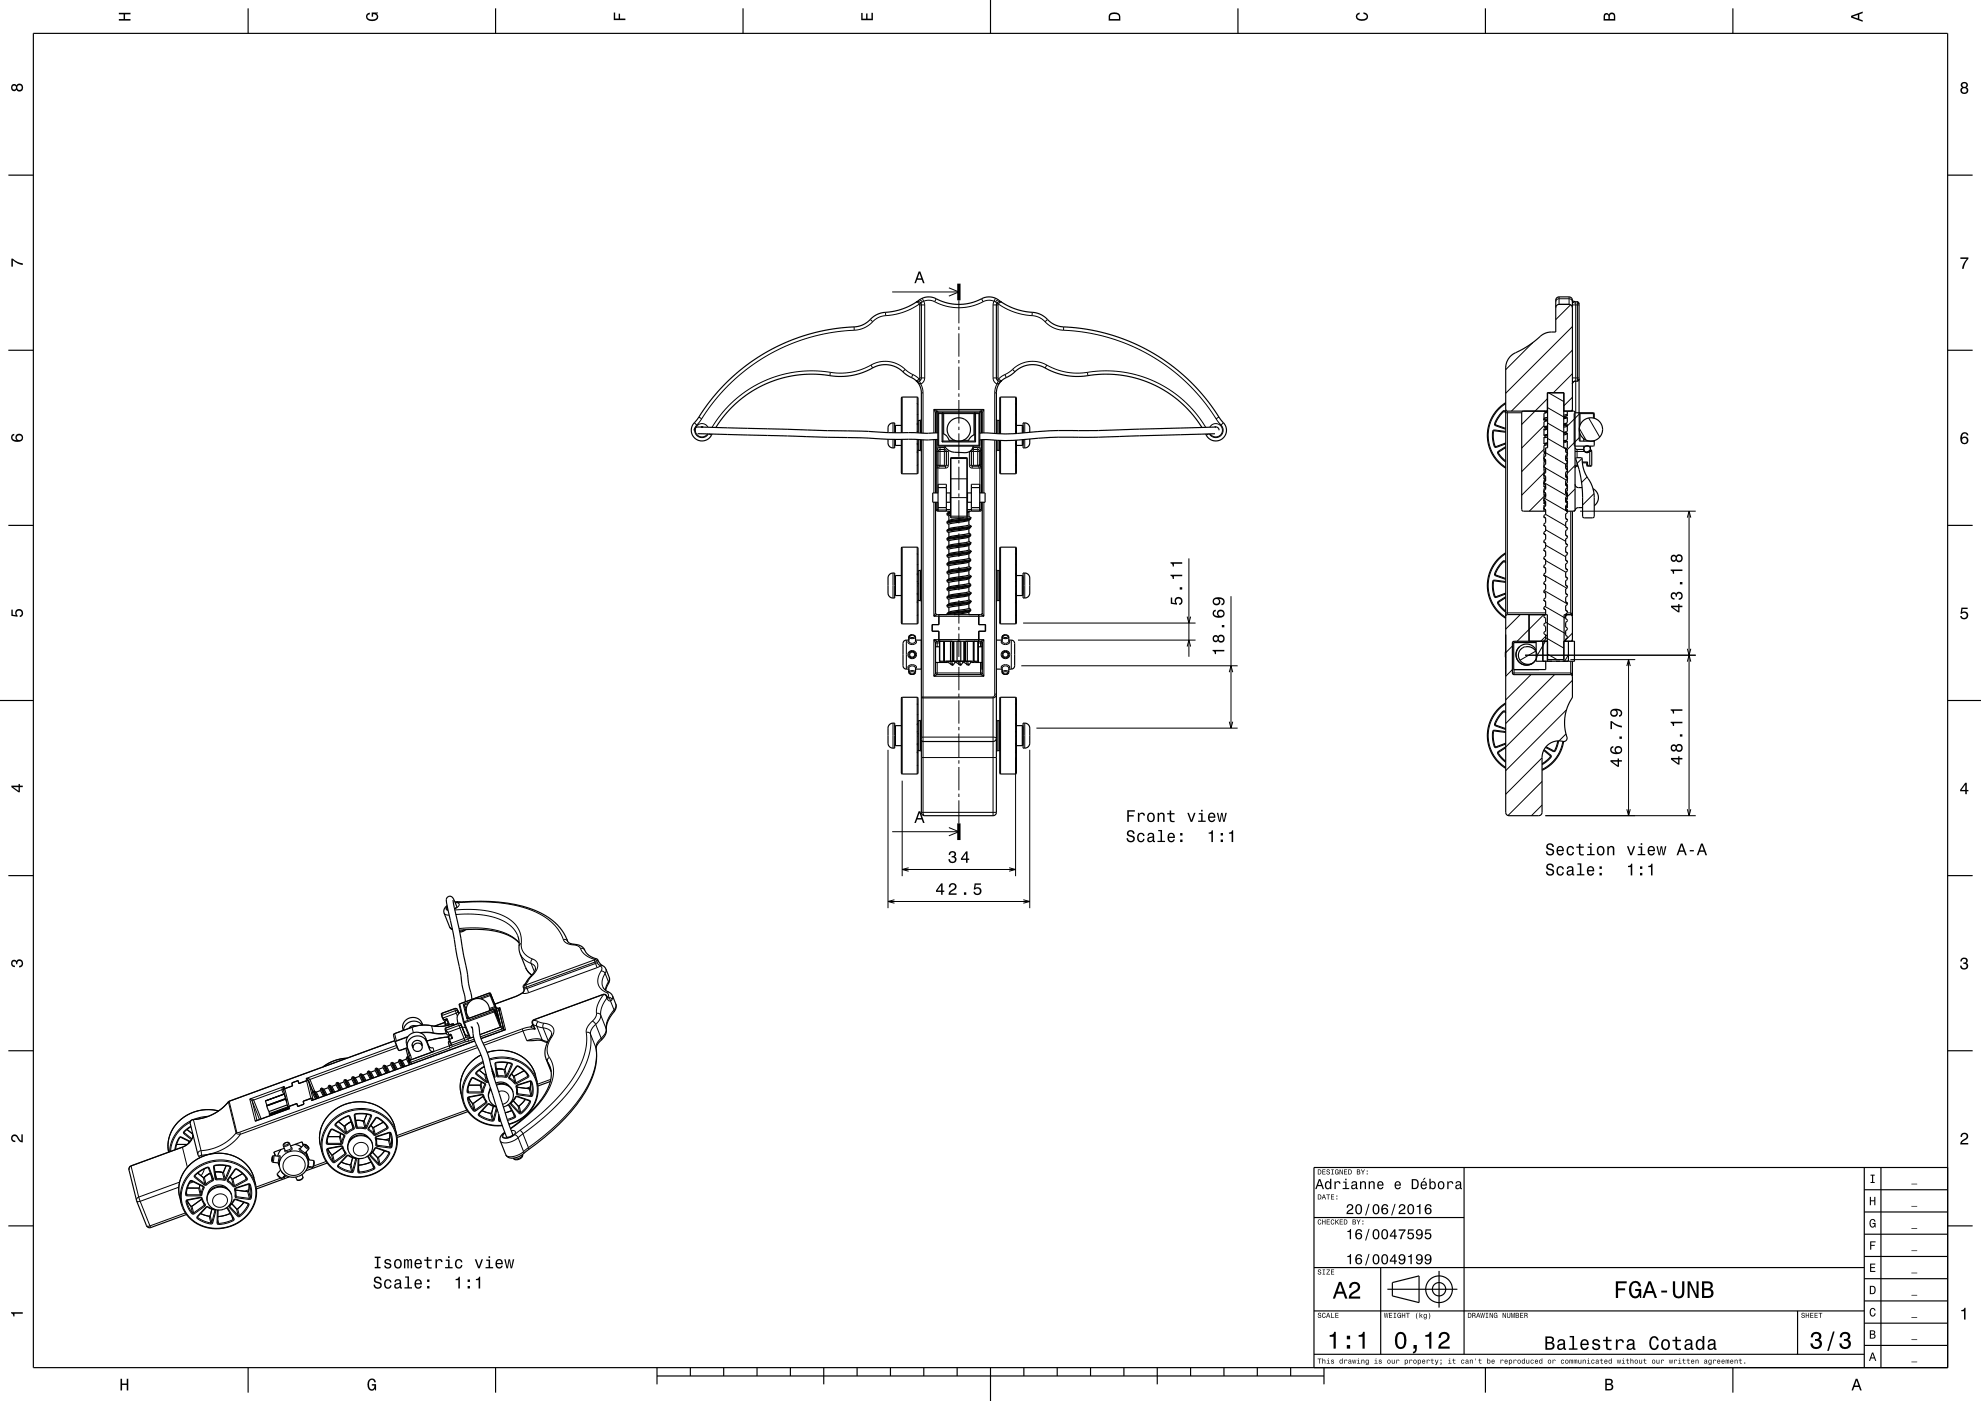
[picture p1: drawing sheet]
<svg xmlns="http://www.w3.org/2000/svg" width="594mm" height="420mm" viewBox="0 0 594 420" stroke-linecap="round" stroke-linejoin="round" font-family="sans-serif">
<g fill="none" stroke="#000" stroke-width=".3">
<path d="M256.1 98v1M256.1 99l-6.4 .6-6.9 1.5-6.8 2.5-6.2 3.1-5.8 3.9-5.3 4.6-4.4 4.8-3.9 5.6M260.9 95.8l.8 .7M261.7 96.5a8 8 0 0 1-5.6 2.5M265.5 93.6l.1 1M265.6 94.6a5.8 5.8 0 0 0-3.9 1.9M267.5 87.5h20M274.7 90.6l.5 .1 .5 .4M275.6 90h.5l.5 .5M275.7 91.1l-2.2 1.4-2.6 1.1-2.6 .7-2.7 .3M275.7 91.1l.1 .3M275.8 91.4h1.5"/>
<path d="M275.8 91.4v21.9M276.5 89.4l.4 .9M276.6 90.5l-.9 .6M276.9 90.3l.4 1.1M276.9 90.3l1.7-.3 1.7 .4M276.9 90.3l-.4 .2M277.3 91.4v21.9M280.3 90.4l3.4 1.4 3.8 .5 3.7-.5 3.6-1.4M280.7 89.6l-.4 .8M284.5 86.3l3 1.2-3 1.3M287.5 90v6.9M287.5 97.9v1"/>
<path d="M287.5 99.9v7M294.3 89.6l.5 .8M297.8 91.4h1.5M297.8 91.4v21.9M298.1 90.3l-.3 1.1M298.1 90.3l.4 .2M298.1 90.3l-1.7-.3-1.6 .4M298.5 90.5l.9 .6M298.5 89.4l-.4 .9M299.3 91.4v21.9M299.4 91.1l-.1 .3M299.4 91.1l2.3 1.4 2.3 1 2.7 .8 2.8 .3"/>
<path d="M299.4 90h-.4l-.5 .5M300.3 90.6l-.5 .1-.4 .4M309.5 94.6a5.8 5.8 0 0 1 3.9 1.9M309.5 93.6v1M313.4 96.5a8 8 0 0 0 5.5 2.5M314.1 95.8l-.7 .7M318.9 99l6.5 .6 6.6 1.5 6.3 2.2 6.5 3.2 6.1 4 5.1 4.4 4.7 5.2 3.9 5.5M318.9 98v1M466.5 90.4l.3-.6 .7-.2h3.3l.6 .4 .1 .4M467.5 89v2.3M470.5 89v2.3M470.9 91.4l-4.4 4.4"/>
<path d="M471.5 90.3l.1 .2M471.5 90.2l.1 .3M471.5 97.9l-20 20M471.5 91.4h2M471.6 90.5l.9 .4M472.5 90.4v23.8M472.8 90.4l.2 .5M473 90.9l.5 .2M473 90.9v23.1M249 111.6l-5.2-.4-5.3 .3-5.1 1.1-4.7 1.8-4.3 2.4-4.2 3.2-3.5 3.6-3.2 4.5M249 111.6l-.2 1M261.2 109.4a8.6 8.6 0 0 1 10.2 1.3"/>
<path d="M261.2 109.4l-2.9 1.3-3.1 .9-3.2 .3-3-.3M261.2 109.4l.5 .9M270.5 119v10.7M271.4 110.7l2.3 1.6M271.4 110.7l-.7 .8M273.7 112.3l1.9 1.3M273.7 112.3l-.4 .9M275 119v10.7M275.6 113.6l-1 .4 1.5 1.1M275.6 113.6l.4 .4M275.7 114.2l.4 .9M275.8 113.3l-.2 .3"/>
<path d="M275.8 113.3h1.5M276.1 115.1l.5 1.4 .2 1.3M276.3 117.8h.5M276.8 117.8v12.1M277.3 113.3a2 2 0 0 1-1.2 1.8M287.5 107.9v1M287.5 109.9v7M287.5 117.9v1M287.5 119.9v7M297.8 113.3a2.01 2.01 0 0 0 1.1 1.8M297.8 113.3h1.5M298.3 117.8h.5"/>
<path d="M298.3 117.8v12.1M298.9 115.1l-.5 1.4-.1 1.3M299.3 113.3l.1 .3M299.4 114.2l-.5 .9M299.4 113.6l1 .4-1.5 1.1M299.4 113.6l-.3 .4M300 119v11.1M301.3 112.3l-1.9 1.3M301.3 112.3l.4 .9M303.6 110.7l-2.3 1.6M303.6 110.7l.7 .8M304.5 119v11"/>
<path d="M313.9 109.4l2.9 1.4 3.2 .8 3 .3 3-.3M313.9 109.4a8.6 8.6 0 0 0-10.3 1.3M313.9 109.4l-.5 .9M326 111.6l5.3-.4 5 .3 4.9 1 4.9 1.8 4.6 2.6 4.4 3.3 3.4 3.6 3 4.3M326 111.6l.2 1M459.6 102.7l-8.1 8.1M464 119.6l-7.7 7.6M464.3 117.7l4.6 2.7M471.5 119.1l-2.5 2.5M471.5 112l-5.7 5.7M471.5 105l-18.3 18.2M471.5 113.3h2"/>
<path d="M472.5 114.2l-.7 .2-.3 .7M472.5 114.2l-.2 .1M472.5 114.3v9.4M473 114l-.2 .3M473.5 113.6l-.5 .4M208.2 126.7l.7 .7M208.9 127.4a2.21 2.21 0 0 0 .2 3.3 2.21 2.21 0 0 0 3.3-.6M209.5 125l.9 .6M210.4 125.6l-1.5 1.8M212.3 128.1a2 2 0 0 0-3-.7 2 2 0 0 0-.2 3 2 2 0 0 0 3.1-.3M212.6 130.1l.7 .4M267.8 126.8v2.9"/>
<path d="M267.8 131.7v2.6M268.5 127.5v2.2M268.5 131.7v1.8M270.3 129.4h.1M270.5 131.7v10.3M275 139.4l.3 .1M275 135.7l.3 .1M275 135.1l.3 .2M275 133.2l.3 .2M275 129.3l.3 .1M275 127.3l.3 .1M275 131.7v10.3"/>
<path d="M275.3 132.8l-.3 .1M275.3 126.8l-.3 .1M275.3 124.2l-.3 .1M275.3 121.1l-.3 .1M275.5 126v3.8M275.5 131.8v3.2M276 126v3.8M276 131.8v3.2M276.8 131.9v111.6l.1 .7 .4 .3M280 122.7v7.1M280 131.8v16M280 122.7l.5 1"/>
<path d="M280 122.7l1 .5M280 122.7h15M280.7 123.7h.8v10M280.7 134.3h.5M280.7 135.3h3.7M281.2 134.3l-.2 1v4.2l.2 .8M281.2 123.2v6.6M281.2 131.8v2.5M281.2 124h12.6M281.2 133.5h12.6M281.5 139.7v.6M281.9 134.1l-.7 .2"/>
<path d="M281.9 134.1v5.4l-.2 .2M281.9 134.1h1.3M283 130.1v-6.1l-.5-.3v8.8h10v-8.8l-.5 .3v6.3M283.2 134.1l.3 .1M283.2 134.1v5.4h-2.5M283.5 139.7v.6M283.8 139.5h.6M284.3 134.9l.1 .4M284.4 139.5l-.2 .5-.7 .3M284.4 135.3v4.2M284.6 132h1.6M285 137.5h5"/>
<path d="M285.1 137.2v18M287.5 127.9v1M287.5 129.9v7M287.5 137.9v1M287.5 139.9v7M288.8 132h1.6M289.9 137.2v18M290.7 139.5l.3 .6 .5 .2M290.7 135.4v4.1M290.7 139.5h.6M290.8 135.3h3.5M291.5 139.7v.6"/>
<path d="M291.9 134.1v5.4h1.5l.4-.4M291.9 134.1h1.3M291.9 134.1l-.2 .1M293.2 134.1l.6 .2M293.2 134.1v5.6M293.5 139.7v.6M293.7 139.5h.6M293.8 134.3l.3 1v4.2l-.3 .8M293.8 123.2v6.6M293.8 131.9v2.4M293.8 134.3h.5M294.3 123.7h-.8v10"/>
<path d="M295 122.7v7.1M295 131.8v16M295 122.7l-1 .5M295 122.7l-.5 1M298.3 131.9v76.2M299 126v4M299 132v3M299.5 126v4M299.5 132v3M299.8 129.4h.1M300 132.1v9.9M304.5 139.4l.3 .1"/>
<path d="M304.5 135.7l.3 .1M304.5 135.1l.3 .2M304.5 133.2l.3 .2M304.5 129.3l.3 .1M304.5 127.3l.3 .1M304.5 132v10M304.8 132.8l-.3 .1M304.8 126.8l-.3 .1M304.8 124.2l-.3 .1M304.8 121.1l-.3 .1M306.5 127.5v2.3M306.5 131.8v1.7"/>
<path d="M307.3 126.8v2.9M307.3 131.8v2.5M362.4 130.1l-.7 .4M362.8 128.1a2 2 0 0 1 2.9-.7 2 2 0 0 1 .2 3 2 2 0 0 1-3-.3M364.6 125.6l1.5 1.8M365.5 125l-.9 .6M366.1 127.4a2.21 2.21 0 0 1-.2 3.3 2.21 2.21 0 0 1-3.3-.6M366.8 126.7l-.7 .7M447.6 129.3l-.1 2.3 .5 2.2M447.6 129.3l.2 .1M448 133.8l.7 .3M448.1 128.9l-.5 .4"/>
<path d="M448.1 128.9l3.4 .4M448.1 128.9v.2M448.1 127l.3 .6M448.1 127l.3 .1M448.3 133.7l-.3 .1M448.4 127.6l3.1 1.1M448.5 127.4l-.1 .2M448.6 133.9l.1 .2M449.1 136l1.1 1.4 1.3 1.1M449.2 135.3l-.1 .7M449.2 135.3l.2 .2M449.3 135.8l-.2 .2"/>
<path d="M450.7 123.2l.7 .1M450.7 123.2l-1.5 1.7-1.1 2.1M450.7 123.2l.1 .2M451.4 123.3l.1 .1M451.4 123.3l-.2 .1M451.5 121l-2.1 1.8-1.7 2.2-1 2.5-.5 2.9 .4 3 1 2.6 1.8 2.4 2.1 1.7M451.5 123.7h4.8M451.5 133.9l-2.3 1.4M451.5 133.1l-2.8 1M452 123.2v61M463 134.7l-6.7 6.7M463 127.6l-6.7 6.7"/>
<path d="M463 137.5v.1M463.5 135.7l6 3.5M463.5 135.4h-.3M463.9 127.7l.1 .1-.9 .3M463.9 125.1l.1 .2M464 132.8l-1 .3M464 123.3l-.6 .2M464 123.5l-.6 .2M464 123.6l-.7 .2M464 125.5l-.7 .3M464 125.8l-.6 .2M464 125.9l-.7 .2"/>
<path d="M464 126l-.7 .2M464 128l-.7 .3M464 128.2l-.7 .2M464 128.4l-.6 .2M464 130.3l-.9 .3M464 130.4l-.8 .3M464 130.6l-.7 .3M464 132.9l-.8 .3M464 122.2l4.9 2.8M464 126.8l4.9 2.8M464 131.4l5.5 3.2 .2-.1M464 128.6l-.1 .1"/>
<path d="M464 132.8h.1M469.5 132.1l-.6 .1M469.5 124.7l-.6 .2M469.6 127.3l-.7 .2M469.6 124.9l-.7 .2M469.6 129.7l-.7 .3M469.6 127.1l-.7 .3M469.6 129.6l-.7 .2M469.6 127l-.7 .2M469.6 127.5l-.7 .2M469.6 125l-.7 .3M469.6 132l-.7 .3"/>
<path d="M469.7 129.5l-.8 .2M469.8 125.1l-.9 .3M469.9 135.7v.1M469.9 138.2v.1M471.5 122.7l-.1 .5M472.3 135.3h2.8M472.9 134.7v2.5M472.9 138.8v.9M473.1 139.5h-.8l-2.3 2.3M473.3 123.7l.5 .3v3.4M473.5 131.2l-3.5 3.6M473.5 124.1l-3.6 3.7"/>
<path d="M473.5 124h4.5M473.5 128.4l2.1 3.5M473.8 130v2.2M474.4 137.4l-1.5 1.5M474.5 138.5h1.5v1.2M475.5 135.5h.8M476.4 125.3l3.3 5.7M476.7 135.3h.6M476.7 135.3v4.2h-.9M476.8 135l-1.1 .6M477.8 123.7v1.6M477.8 132.2h.1"/>
<path d="M280 150.6v34.1M280.7 152.7h.6M280.7 140.3h.5M281.2 140.3h.3M281.2 140.3v7.5M281.2 150.6v2.6M281.3 145.2h2.5M281.3 152.9h2.5M281.5 140.3h2M283.8 152.7h1.2M284.1 154.4h.1M284.1 156.9h.1"/>
<path d="M284.1 159.4h.1M284.1 159.4v.1M284.1 156.9v.1M284.1 154.4v.1M284.9 147.8v2.8M285 154.1l-.9 .3M285 153.9l-1 .3M285 153.6l-.9 .2M285 153.8l-1 .3M285 143.6h5M285 149.2h5M285 154.7h5"/>
<path d="M287.5 147.9v1M287.5 149.9v7M287.5 157.9v1M287.5 159.9v7M290 152.7h1.3M290.1 147.8v2.8M290.2 153.2l-.2 .1M290.9 153.2l-.9 .2M290.9 158.2l-6.8 1.2M290.9 155.7l-5.7 .9-1.1 .3M290.9 157.6l.1 .1M290.9 155.1l.1 .1"/>
<path d="M291 157.7h.1M291 157.7l-6.9 1.1M291 155.2h.1M291 155.2l-6.9 1.1M291.1 158l-7.1 1.2M291.1 155.5l-7.1 1.2M291.1 157.8l-7.1 1.3M291.1 157.8h.1M291.1 155.3l-7.1 1.3M291.1 158h.1M291.1 155.5h.1M291.1 155.3h.1"/>
<path d="M291.3 145.2h2.5M291.3 152.9h2.5M291.5 140.3h2M293.8 152.7h.5M293.8 140.3h-.3M293.8 140.3v7.5M293.8 150.6v2.6M293.8 140.3h.5M295 150.6v34.1M462.9 144.6l7.1 4.1M463 141.8l-6.7 6.7M463 140v.1"/>
<path d="M463 142.5v.1M463 145v.1M463 147.5v.1M463 150v.1M463 152.5v.1M463 155v.1M463 157.5v.1M463.2 149.4l6.8 4M463.3 148.8h.1M463.5 150.9h-.1M463.5 140.3l6.2 3.6M463.5 154.2l6 3.5"/>
<path d="M463.5 158.8l6 3.5M463.5 151.2h-.2M463.5 151.1h-.1M463.5 148.6l-.1 .1M463.5 146.3h-.1M463.5 148.3l-4.9 4.9M469.5 149.4h.1M469.5 149.8v.1M469.5 152.3v.1M469.5 152.1v.1M469.6 152.4l-.1 .1M469.6 150l-.1 .1"/>
<path d="M469.6 147.6l-.1 .1M469.7 152.6l-.2 .1M469.7 150.1l-.2 .2M469.8 147.7l-.3 .1M469.9 145.2l-.4 .2M469.9 147.8l-.4 .1M469.9 140.7v.1M469.9 143.2v.1M469.9 145.7v.1M469.9 148.2v.1M469.9 150.7v.1M469.9 153.2v.1"/>
<path d="M469.9 155.7v.1M469.9 158.2v.1M469.9 150.2l-.4 .2M471 153.2v31M472.3 146.6l-2.3 2.3M473.8 153.2h34.7M475.9 143l-1.7 1.6M478 148l-3.5 3.4M506 155.2l.5-2 .5 2M506.5 153.2v91.3M267.8 171.8v7.5M268.5 172.5v6"/>
<path d="M270.3 174.4h.1M270.5 164v23M275 178.2l.3 .2M275 174.3l.3 .1M275 172.3l.3 .1M275 164v23M275.3 177.8l-.3 .1M275.3 175.7h-.3M275.3 171.8l-.3 .1M275.3 169.2l-.3 .1M275.3 166.1l-.3 .1M275.5 171v9"/>
<path d="M276 171v9M284.1 161.9h.1M284.1 164.4h.1M284.1 166.9h.1M284.1 169.4h.1M284.1 171.9h.1M284.1 174.4h.1M284.1 176.9h.1M284.1 179.4h.1M284.1 179.4v.1M284.1 176.9v.1M284.1 174.4v.1"/>
<path d="M284.1 171.9v.1M284.1 169.4v.1M284.1 166.9v.1M284.1 164.4v.1M284.1 161.9v.1M287.5 167.9v1M287.5 169.9v7M287.5 177.9v1M287.5 179.9v7M290.9 178.2l-5.7 .9-1.1 .3M290.9 175.7l-6.8 1.2M290.9 173.2l-6.8 1.2"/>
<path d="M290.9 170.7l-5.7 .9-1.1 .3M290.9 168.2l-6.8 1.2M290.9 165.7l-6.8 1.2M290.9 163.2l-5.7 .9-1.1 .3M290.9 160.7l-6.8 1.2M290.9 177.6l.1 .1M290.9 175.1l.1 .1M290.9 172.6l.1 .1M290.9 170.1l.1 .1M290.9 167.6l.1 .1M290.9 165.1l.1 .1M290.9 162.6l.1 .1"/>
<path d="M290.9 160.1l.1 .1M291 177.7h.1M291 177.7l-6.9 1.1M291 175.2l-6.9 1.1M291 172.7h.1M291 172.7l-6.9 1.1M291 170.2h.1M291 170.2l-6.9 1.1M291 167.7l-6.9 1.1M291 165.2h.1M291 165.2l-6.9 1.1M291 162.7h.1"/>
<path d="M291 162.7l-6.9 1.1M291 160.2l-6.9 1.1M291 160.2h.1M291 167.7h.1M291 175.2h.1M291.1 178l-7.1 1.2M291.1 175.5l-7.1 1.2M291.1 173l-7.1 1.2M291.1 170.5l-7.1 1.2M291.1 168l-7.1 1.2M291.1 165.5l-7.1 1.2M291.1 163l-7.1 1.2"/>
<path d="M291.1 160.5l-7.1 1.2M291.1 177.8l-7.1 1.3M291.1 177.8h.1M291.1 175.3l-7.1 1.3M291.1 172.8l-7.1 1.3M291.1 172.8h.1M291.1 170.3l-7.1 1.3M291.1 167.8l-7.1 1.3M291.1 165.3l-7.1 1.3M291.1 165.3h.1M291.1 162.8l-7.1 1.3M291.1 160.3l-7.1 1.3"/>
<path d="M291.1 178h.1M291.1 175.5h.1M291.1 173h.1M291.1 170.5h.1M291.1 168h.1M291.1 165.5h.1M291.1 163h.1M291.1 160.5h.1M291.1 160.3h.1M291.1 162.8h.1M291.1 167.8h.1M291.1 175.3h.1"/>
<path d="M291.1 170.3h.1M299 171v9M299.5 171v9M299.8 174.4h.1M300 164v23M304.5 178.2l.3 .2M304.5 174.3l.3 .1M304.5 172.3l.3 .1M304.5 164v23M304.8 177.8l-.3 .1M304.8 175.7h-.3M304.8 171.8l-.3 .1"/>
<path d="M304.8 169.2l-.3 .1M304.8 166.1l-.3 .1M306.5 172.5v6M307.3 171.8v7.5M356.5 167.4v29.5M369.1 178.7v39.6M447.6 174.3l-.1 2.3 .5 2.2M447.6 174.3h.2M448 178.8l.7 .3M448.1 173.9l-.5 .4M448.1 173.9l3.4 .4M448.1 173.9v.2"/>
<path d="M448.1 172l.3 .6M448.1 172l.3 .1M448.3 178.7l-.3 .1M448.4 172.6l3.1 1.1M448.5 172.4l-.1 .2M448.6 178.9l.1 .2M450.7 168.2l.7 .1M450.7 168.2l-1.5 1.7-1.1 2.1M450.7 168.2l.1 .2M451.4 168.3l.1 .1M451.4 168.3l-.2 .1M451.5 166l-2.1 1.8-1.7 2.2-1 2.5-.5 2.9 .4 3 1 2.6 1.8 2.4 2.1 1.7"/>
<path d="M451.5 178.9l-2.3 1.4M451.5 178.1l-2.8 1M462.9 172.3l6.9 4M463 177l7 4.1M463 160v.1M463 162.5v.1M463 165v.1M463 167.5v.1M463 170v.1M463 172.5v.1M463 175v.1M463 177.5v.1"/>
<path d="M463.5 163.4l6 3.5M463.5 168.1l6 3.4M469.9 160.7v.1M469.9 163.2v.1M469.9 165.7v.1M469.9 168.2v.1M469.9 170.7v.1M469.9 173.2v.1M469.9 175.7v.1M469.9 178.2v.1M271.8 191.9v8.7M272.5 192.2h-.2a1.03 1.03 0 0 0 1.6 1l.8-.5 .1-.3-.3-.2"/>
<path d="M272.5 192.2a1.09 1.09 0 0 0 1 .7 1.09 1.09 0 0 0 1-.7M272.5 191a1.25 1.25 0 0 0 2 0M272.9 190.5h.2a.76 .76 0 0 1 1.1 .4 .9 .9 0 0 1-1.4-.2zM275 184.4l.3 .1M275 180.7l.3 .1M275 180.1l.3 .2M280 191.7l.5 1h1.2M280 191.7v11M280 191.7l1 .5v1.7M280 191.7h15M280 184.7h15M280.5 183.7l-.5 1"/>
<path d="M281 184.2l-1 .5M281 198.6v3.6l-1 .5M281.7 192.2v6M283 192.2v6M283.2 192.2v6M283.9 198.2l.2 .4M284.1 181.9v.1M284.1 181.9h.1M285.8 192.2v6M286 192.2v6M286.5 198.6l-.2-.4 .2 .4M287.5 187.9v1"/>
<path d="M287.5 189.9v7M287.5 197.9v1M287.5 199.9v7M288.6 198.2l.2 .4M288.7 198.2l.2 .4M289.1 192.2v6M289.3 192.2v6M290.9 183.2l-6.7 1.1M290.9 180.7l-6.8 1.2M290.9 182.6l.1 .1M290.9 180.1l.1 .1M291 182.7l-6.9 1.1"/>
<path d="M291 180.2h.1M291 180.2l-6.9 1.1M291 182.7h.1M291 198.2l.3 .4-.3-.4M291.1 183l-7.1 1.2M291.1 180.5l-7.1 1.2M291.1 182.8l-7.1 1.3M291.1 180.3l-7.1 1.3M291.1 180.3h.1M291.1 183h.1M291.1 180.5h.1M291.1 182.8h.1"/>
<path d="M291.9 192.2v6M292 192.2v6M293.3 192.2v6M293.3 198.1l.3 .5M294 184.2l1 .5M294 198.6v3.6l1 .5M294.5 183.7l.5 1M295 191.7l-1 .5v1.7M295 191.7l-.5 1h-1.2M295 191.7v11M300.5 192.2h-.2a1.03 1.03 0 0 0 1.6 1l.8-.5 .1-.3-.3-.2M300.5 192.2a1.09 1.09 0 0 0 1 .7 1.09 1.09 0 0 0 1-.7"/>
<path d="M300.5 191a1.25 1.25 0 0 0 2 0M300.8 190.6a.9 .9 0 0 1 1.4 .2l-.3 .2a.76 .76 0 0 1-1.1-.4zM303.2 191.9v8.7M304.5 184.4l.3 .1M304.5 180.7l.3 .1M304.5 180.1l.3 .2M305.2 191.9h53.3M306.2 199.6h64.9M306.8 186.8h51.7M356 193.8l.5-1.9 .5 1.9M356 184.9l.5 1.9 .5-1.9M449.1 181l1.1 1.4 1.3 1.1"/>
<path d="M449.2 180.3l-.1 .7M449.2 180.3l.2 .2M449.3 180.8l-.2 .2M451.5 183.7h12M453.5 193.7l-2 2M453.5 192.7h.4M454 192.2v.4M455.8 184.2l-4.3 4.4M457.3 196.4h51.2M460.5 195.2l-4.7 2.7M462.9 184.3l-8 7.9M463 180v.1"/>
<path d="M463 182.5v.1M463.3 181.8l6.2 3.6M463.4 192.2l-2.8 4.9M463.5 186.5l6 3.5M463.5 191.1l5.4 3.2M464 190.3l-2 1.9M464 196.1l2.9 1.6M469.9 180.7v.1M469.9 183.2v.1M470 183.7l1.1 .1 .4 .9M470 184.3l-1 .9M470.3 196.3l-1.1 1.9"/>
<path d="M470.9 197.7h19.4M471 198.2v4M471.5 191.7l-.1 .5M471.5 189.8l-2.4 2.4M472.1 192.2v6M487.8 199.7l.5-2 .5 2M488.3 197.7v46.8M506 198.4l.5-2 .5 2M506 194.5l.5 1.9 .5-1.9M267.8 216.8v7.5M268.5 217.5v6M270.3 219.4h.1"/>
<path d="M270.5 209v23M272.5 200.3l-.2-.1a1 1 0 0 1 .5-.9 1 1 0 0 1 1 0l.9 .5 .1 .3-.3 .2M272.5 200.3a1.09 1.09 0 0 1 1-.7 1.09 1.09 0 0 1 1 .7M272.5 201.5a1.24 1.24 0 0 1 2 0M272.9 201.5l.2-.1a.76 .76 0 0 1 1.1 .5 .9 .9 0 0 1-1.4-.2zM275 219.3l.3 .1M275 217.3l.3 .1M275 209v23M275.3 216.8l-.3 .1M275.3 214.2l-.3 .1M275.3 211.1l-.3 .1M275.5 216v9"/>
<path d="M276 216v9M280 202.7l.5-1h14l.5 1M280 202.7h15M287.5 207.9v1M287.5 209.9v7M287.5 217.9v1M287.5 219.9v7M297.8 209v35.5M298.3 208.1h.5l-.1 .4-.4 .5-.5 .2h-21.1l-.4-.2h21.5M298.3 208.1l-.2 .7-.3 .2M299 216v9M299.5 216v9"/>
<path d="M299.8 219.4h.1M300 209v23M300.5 200.3l-.2-.1a1 1 0 0 1 .5-.9 1 1 0 0 1 1 0l.9 .5 .1 .3-.3 .2M300.5 200.3a1.09 1.09 0 0 1 1-.7 1.09 1.09 0 0 1 1 .7M300.5 201.5a1.24 1.24 0 0 1 2 0M300.8 201.6a.9 .9 0 0 1 1.4 .2l-.3 .2a.76 .76 0 0 1-1.1-.4zM304.5 219.3l.3 .1M304.5 217.3l.3 .1M304.5 209v53.7M304.8 216.8l-.3 .1M304.8 214.2l-.3 .1M304.8 211.1l-.3 .1"/>
<path d="M306.5 217.5v6M307.3 216.8v7.5M310.8 218.3h60.3M368.6 201.5l.5-1.9 .5 1.9M368.6 216.4l.5 1.9 .5-1.9M447.6 219.3l-.1 2.3 .5 2.2M447.6 219.3l.2 .1M448.1 218.9l-.5 .4M448.1 218.9l3.4 .4M448.1 218.9v.2M448.1 217l.3 .6M448.1 217l.3 .1"/>
<path d="M448.4 217.6l3.1 1.1M448.5 217.4l-.1 .2M450.7 213.2l.7 .1M450.7 213.2l-1.5 1.7-1.1 2.1M450.7 213.2l.1 .2M451.4 213.3l.1 .1M451.4 213.3l-.2 .1M451.5 211l-2.1 1.8-1.7 2.2-1 2.5-.5 2.9 .4 3 1 2.6 1.8 2.4 2.1 1.7M453.5 201.7h17.5l.3 .4 .2 .6M453.5 200.7l-2 2M454 200.7v1.5M459.1 202.2l-7.6 7.6"/>
<path d="M466.1 202.2l-14.6 14.7M469.7 212.8l-18.2 18.2M471.5 204l-20 20M266.3 224.8v47.5M270.5 234v28.7M275 229.4l.3 .1M275 225.7l.3 .1M275 225.1l.3 .2M275 223.2l.3 .2M275.3 222.8l-.3 .1M275.3 220.7h-.3M276.3 221.1l.5-.1h21l1 .3"/>
<path d="M276.3 227.1h22.5M287.5 227.9v1M287.5 229.9v7M287.5 237.9v1M287.5 239.9v6.9M304.5 229.4l.3 .1M304.5 225.7l.3 .1M304.5 225.1l.3 .2M304.5 223.2l.3 .2M304.8 222.8l-.3 .1M304.8 220.7h-.3M308.8 224.8v47.5"/>
<path d="M448 223.8l.7 .3M448.3 223.7l-.3 .1M448.6 223.9l.1 .2M449.1 226l1.1 1.4 1.3 1.1M449.2 225.3l-.1 .7M449.2 225.3l.2 .2M449.3 225.8l-.2 .2M451.5 223.9l-2.3 1.4M451.5 223.1l-2.8 1M462.4 234.3l-10.2 10.2M462.4 227.2l-10.9 10.9M463 224.7l2 1.7"/>
<path d="M463.4 224.1l2.3 1.2M464.9 226.9l.2 .2M465 226.4l.1 .7M465 226.4l-.2 .2M465.1 227.1l-2.7 2.2M465.8 225.1l-.1 .2M466.2 225l.2 .1M466.4 225.1l-.7 .2M467.4 222.1l-1 3M468.6 222.3l-.7 2.5-1.3 2.4-1.9 2-2.3 1.5M469.6 220l-2.1 2.1M267.5 249.3h20"/>
<path d="M276.3 243.5h22.5M284.5 248.1l3 1.2-3 1.3M462.4 241.3l-3.2 3.2M463.4 244.5h45.1M487.8 242.6l.5 1.9 .5-1.9M506 242.6l.5 1.9 .5-1.9M133.2 273.7l.5 .5 1 .1M134.1 271.7l-.4 .7 .7 .5M134.1 271.8a.54 .54 0 0 0-.2 .6 .54 .54 0 0 0 .4 .4M134.8 277.9l.8 .5M136.4 272.8l4.2-.2 4.2 .3 3.5 .7 2.9 1.1 2.4 1.5 1.6 1.9 .9 2.2 .2 2.5M136.5 270.6a.77 .77 0 0 1 1.1 .3 .77 .77 0 0 1-.5 1.1l-.8 .5"/>
<path d="M136.7 274.2h6.9l2.8 .4 2.6 .7 2.2 .9 1.7 1.2 1.4 1.4 .9 1.7M137.1 270.5h-.6M137.1 270.5h1.9M137.5 270.3l-.4 .2M137.6 278.4l5.8-.2 5.2 .6 4.2 1.5 1.5 1 1.4 1.3M139 270.5l5.6-.1 5.4 .3 4.6 .8 4.2 1.2 3.6 1.6 2.9 2.1 2.2 2.4 1.4 2.9M139.2 278.7l-1.4 .5M139.3 270.3l-.3 .2M266.3 270.3h42.5M268.2 269.7l-1.9 .6 1.9 .5M270.5 260.7h34M272.5 260.1l-2 .6 2 .5"/>
<path d="M302.6 260.1l1.9 .6-1.9 .5M306.8 269.7l2 .6-2 .5M146.8 297.7h.1M146.8 297.7l.3 .1M146.8 297.7l.1 .5M146.8 297.7l-9 3.3M146.9 298.2l.1 .3M146.9 298.2l.3 .1M146.9 298.2l-3.3 1.2M147 298.5l-2.8 1M147 298.5l1.3 3.3M147.1 297.8l.1 .5"/>
<path d="M147.1 297.8l1.8 4.6M147.1 297.8h.1M147.2 298.3l-.2 .2M147.2 298.3l1.5 3.7M154.2 298.9h.1M154.2 298.9l-5.8 2.2M156 285.9l1.2 1.7 2.1 1.2M156.3 282.8l.1 1.3 .6 1.4 1.2 1.2 1.5 .8M156.3 282.8l-.4 .3-.3 .5M156.7 297.7l-2.5 1.2M156.7 297.6v.1M156.9 296h.3"/>
<path d="M157.1 296.4v.8l-.4 .5M157.1 296.4h.1M157.3 295.3l-.1 .7M157.3 295.3l-.3 .1M157.6 290.1l.8 1.3 1.1 .9M157.7 295.3l.2 .6M157.7 295.3h-.4M157.9 295.9l-.7 .1M157.9 295.9l.2 .4M158.1 296.3l.4 1.3M158.1 296.3l-1 .1M158.4 294l-1.1 1.3"/>
<path d="M158.4 294l-.6 .4M158.5 297.6l-1 .2-.8-.1M159.3 288.8l.8 .5 .4 .7M159.3 288.8l.9 2.5M159.6 292.5l-1.2 1.5M159.6 292.5l-.4 .1M159.7 287.5l.5 .3a2.45 2.45 0 0 1 0 4l-.6 .7M159.7 287.5l-.4 .6v.7M168.9 281.7a3.1 3.1 0 0 0 3 1.6M168.9 281.7h.8l.5 .4M170 281.6l.2 .5M170.2 282.1v.1"/>
<path d="M171.9 283.3a2.28 2.28 0 0 1 2.2 1.1M172.3 283.1l-.4 .2M174.1 284.4l.5 1 .9 .9 1.3 .8 1.6 .5M174.1 284.4h.7l.5 .4M175.3 284.8h.1M175.3 284.8v.1M178.2 287.8l.2 .6M178.2 287.8l-20.5 7.5M178.4 288.4l.2 .4M178.4 288.4l-20.5 7.5M178.4 287.6l-.2 .2M178.4 287.6l.5 .5"/>
<path d="M178.6 288.8l.4 1.3M178.6 288.8l-20.5 7.5M178.9 288.1l-.5 .3M178.9 287.5l-.5 .1M179 290.1l-20.5 7.5M179.1 288.6l-.5 .2M179.1 288.6l.6 .8M179.3 287.8l-.4 .3M179.4 288l-.3 .6M179.7 289.4l.3 .2M180 289.6l-1 .5M180 289.6l.5 .6-.3 .9"/>
<path d="M180.2 291.1l.8 .2 .4 .5M180.2 291.1l-.8 2-.1 1.8 .8 1.5 1.7 1.1M180.3 289.2l-.6 .2M180.7 298.1l.1 .1M180.8 298.2l-20.6 7.5M180.8 289.5l-.8 .1M181 298.1l-.2 .1M181 298.1l-1.7 2.9-.4 1.5v1.3M181 298.1l.7 .4 .3 .7M181.2 298.1h-.2M181.4 291.8l-.8 2.2 .1 1.8M181.4 291.8l1 2.5"/>
<path d="M181.7 290.5v.7l-.3 .6M181.8 297.5l.6 .6-.1 .9M182 298.6v.6M182 299.2l-1.6 2.7-.3 2.4M182 299.2l.6 .8 .5 .1M182.1 298.9l-.1 .3M182.3 299l-.1 .1 .6 .3 .3 .7M182.3 299l.8 .1 .4 .6M182.3 299h-.2M182.4 294.3l-.6 1.4-.3 1.1M182.4 294.3v.6M182.6 297.4l-.8 .1"/>
<path d="M182.7 293v.6l-.3 .7M183.5 299.7l-.4 .4M183.7 298.5l-.2 1.2M103.9 317.3l-2 .2-1.9 .6-3.1 1.7M114.9 319.6l1.1 2.1M115 319.4l1.2 2.2M115.2 319.4l1.1 2.1M115.4 319.4l1.1 2.1M117.2 318.7l1.1 2.1M117.4 318.6l1.1 2.1M117.5 318.5l1.1 2.2M117.7 318.5l1.1 2.1"/>
<path d="M118.3 309.9h.1M118.3 309.9l-.3 .5M118.3 309.9l.5 2.1M118.4 312l-49.7 18.2M118.5 312.6h.1M118.6 312.6l.9 2.1M118.8 312l-.3 .5M118.8 312l.1 .1M118.9 313.4l-27.1 9.9M118.9 312.1l-.3 .5M119.1 314l-26.2 9.6M119.4 314.7h.1"/>
<path d="M119.5 314.7l.5 .2M119.6 317.9l1.1 2M119.7 317.7l1.2 2.2M119.9 317.6l1.1 2.2M120 314.9h.1M120.1 317.7l1.1 2.1M121.9 317l1 1.7M122.1 316.8l.4 .8M122.1 314.1l.6 2.5M122.2 314.1l-2.2 .8M122.2 310.9l-3.3 1.2M122.2 316.8l.2 .3"/>
<path d="M122.3 310.7l-3.5 1.3M122.6 316.7l.3 1.1M122.7 318.4h.6M123 317.8h.1M123 317.8l.3 .6M123 317.8l-.3 .5M123.3 318.4l.2 .5M123.5 308h.1M123.5 308l.4 1.6M123.5 308l-5.2 1.9M125.9 309.6l1.8-.2 2.2 .2M126.2 309.7l1.8-.1 1.9 .2"/>
<path d="M126.5 306.7l.2 .6M127.6 311.1l.3 1.1M128.6 313.6l.3 1.1M129.4 307.5h.1M129.4 307.5l-2.9-.2-3 .7M129.4 307.5l.5 2.1M129.9 314.1l.2 1.1M129.9 309.8l2 .2 2-.2M129.9 309.6l2 .3 1.9-.2M129.9 309.6v.2M132.5 303.8h.1M132.5 303.8l-.2 .1"/>
<path d="M132.9 305.7h.2M133.1 305.7l.1 .1M133.1 305.7l1-.3 .6 1.6-.9 .4M133.3 306.6l-3 1.1M133.4 306l.3 1M133.5 310.9v.1M133.5 307.3l.3 .1M133.6 309.1l.7 .4M133.7 307l-.2 .3M133.7 307l.1 .4M133.7 308.8l-.1 .3M133.7 308.8l.6 .7"/>
<path d="M133.8 307.4v.1M134.3 309.5l.3 .7M134.4 306.8l-.7 .2M134.4 312.5l.2 .9M134.5 310.6h.1M134.6 310.6l-.2 .3-2.9 .3-3.5 .9M134.6 310.6l.7 2.1M134.6 313.4l.1 .1M134.7 313.5l.2 .7M134.7 313.5l-11.7 4.3M134.7 312.1l-.3 .4M134.8 312.2l-.4 .3"/>
<path d="M134.9 314.2l-11.6 4.2M135 312.7h.3M135 312.8l-.4 .6M135.1 310.4l-.5 .2M135.2 310l.5 1.2M135.3 312.7l.2 .6M135.5 313.3l.1 .5M135.5 313.3l-.8 .2M135.6 313.8l-.7 .4M135.7 306.9l-3.1 .8-3.2-.2M135.7 306.9l.3 .1M135.7 306.9l.1 .5"/>
<path d="M135.7 306.9h.1M136 307l.1 .3M136.4 302.3v.1M136.4 302.4h.4l.4 .3M136.4 302.4l.1 .6M136.4 302.4l-3.9 1.4M136.5 303h.5l.3 .3M136.5 303l.3 .7M136.5 303l-3.8 1.4-.2-.6M136.8 303.7l-3.9 1.5 .2 .5M136.8 303.7l.3 .9M137.2 302.7h.1"/>
<path d="M137.2 302.7l.1 .6M137.2 302.7l.4 1.1M137.3 303.3l-.5 .4M137.3 303.3l.2 .6M137.5 306.8h.1M137.5 306.8h.4l.4 .3M137.5 306.8l.1 .6M137.5 306.8l-3.9 1.5 .1 .5M137.6 307.4h.5l.3 .3M137.6 307.4l.3 .8M137.6 307.4l-3.9 1.4M137.8 300.9v.1"/>
<path d="M137.8 301l-.1 .2M137.8 301l1.4 5.3M137.9 308.2l-3.6 1.3M137.9 308.2l1.3 3.1M138.3 307.1h.1M138.3 307.1l.1 .6M138.3 307.1l1.2 3.2M138.4 307.7l-.5 .5M138.4 307.7l1.3 3.1M139.2 311.3l.2 .6M139.2 311.3l-3.9 1.4M139.2 306.3l-.2 .3h.3"/>
<path d="M139.2 306.3l.1 .3M139.3 306.6l1.8 4.6h-.3M139.4 311.9l.1 .5M139.4 311.9l-3.9 1.4M139.5 310.3h.1M139.5 310.3l.3 .3h.5M139.5 310.3l.2 .5M139.5 312.4l-3.9 1.4M139.5 310.3l.8 .3M139.7 310.8l-.5 .5M139.7 310.8l.3 .3h.4M140.3 310.6l.1 .5"/>
<path d="M140.3 311.5l.2 .6M140.3 311.5l-.9 .4M140.4 300.9l-1.2 .4 1.1 4.1M140.4 311.1l-.1 .4M140.5 312.1l-1 .3M140.7 305.2h.1M140.8 300.4l-1.9 .7 1.1 4.4 8-2.9M142 310.9l-1.7 .6M142.2 311.5l-1.7 .6M142.4 312.1l-49 17.9M142.9 313.4l-71 26M143.2 314l-71.1 26"/>
<path d="M144.2 316.3l-3 2.1-2.1 2.8-1 3.3-.1 1.8 .3 1.6M144.9 318.2l-3.1 2.1-2.1 2.8-.8 1.7-.3 1.8-.1 1.6 .2 1.7M144.9 318.5l-1.6 1.1-1.5 1.2-2.1 2.9-.6 1.7-.3 1.6v1.8l.4 1.7 .6 1.5 .9 1.5 2.6 2.2 1.7 .9 1.9 .5 3.7 .2M145.2 319.7l-2.4 1.8M146.1 315.5l2.2-.5 2.4-.1 2.5 .4 2 .7 1.8 1.1 1.7 1.6 1.1 1.7 .8 2M146.7 317.5l2.3-.5 2.5-.1 2.4 .4 2 .8 1.8 1.1 1.5 1.5 1.2 1.9 .7 1.8M146.8 317.8l2.3-.5 2.3-.1 2.1 .4 2.1 .7 1.8 1.1 1.5 1.4 1.1 1.7 .8 1.8 .3 2-.2 2.3-.6 1.9-.9 1.7-1.3 1.6-1.7 1.4-1.7 1-2.1 .8M147.2 319.4l1.2 3.2M148 302.6h.1M148 302.6l.3 .1M148 302.6l.1 .5M148.1 303.1l.3 .1"/>
<path d="M148.1 303.1l.1 .3M148.1 303.1l-8.9 3.2M148.2 303.4l-8.9 3.2M148.3 302.7l1.9 5-.2 .2-1.8-4.5M148.3 302.7l.1 .5M148.3 302.7h.1M148.3 301.8l.4 .2M148.3 301.8l.1 .3M148.3 301.8l-1.5 .5M148.4 303.2l-.2 .2M148.4 302.1l.6 2.5M148.4 302.1l-1.6 .6"/>
<path d="M148.4 319l.5 3.5M148.6 318.8l-.2 .2M148.7 302l-.3 .1M148.7 302l1.1 4.5M148.8 318.5l-.4 .5M148.8 318.5l2.3-.1 2.2 .3M148.8 318.5l.1 .1M148.9 302.2v.1M148.9 302.3l.6 .2M148.9 302.3l1.3 5.6M148.9 302.4h.1M149.5 302.5l.2 .7"/>
<path d="M149.5 302.5l1.4 5.6M149.7 303v.1M149.8 306.4v.1M149.9 302.1l-.4 .4M149.9 302.1l-.2 .9M149.9 302.1l-.6 .2M149.9 302.1l1.7 6.6M150.2 307.9l.7 .2M150.2 307.9l.3 .6M150.2 307.9l-6.3 2.3M150.5 308.5l.2 .5M150.5 308.5l-6.5 2.3"/>
<path d="M150.9 308.1l.2 .7 .5-.1M150.9 308.1l-.4 .4M151.6 308.7l-.5 .1M151.6 308.7l-7.4 2.7M152.2 318.6l-.8 1.9M153.3 318.9v.2M153.3 318.7l.3 .6M153.3 318.7l-.1 .1M153.3 319.1l.3 .2M153.3 319.1l-1.4 3.4M153.4 319l-.1 .1M153.6 319.3l-1.4 3.4"/>
<path d="M154.8 319.7l.1 .1M154.8 319.7l-2.2 3.1M155.5 319.6l-.7 .1M155.5 319.6l1.7 1.2 1.3 1.6M155.5 319.6l-.2 .1M156.6 308.4l.2 .7M156.6 308.4l-11.8 4.3M156.8 309.1l1.2 2.9 1.4-.4a5 5 0 0 1 3.2 .1M156.8 309.1l-11.7 4.3M159.1 307.8l1.4 .7M159.1 307.8l-2.5 .6M159.6 306.9l.4 .4"/>
<path d="M159.7 307.5l-.6 .3M159.7 307.2l-.6 .6M159.8 307.4l.7 1.1M159.9 305.9l1.5 .4M159.9 305.9h-.2M159.9 305.9l-.2 .5 .3 .9M160 307.3l.9 .3M160 307.3l.5 1.2M160.2 305.6v.1M160.2 305.7l-.3 .2M160.5 308.5l-1.6 .1-2.1 .5M160.9 307.6l1.9 .5"/>
<path d="M160.9 307.6l1.7 4.1M161.4 306.3l1.7 .5M161.4 306.3l-.5 .5v.8M162.6 311.7l1.7 .6M162.6 311.7l.3 .4M162.8 308.1l.8 .2a2.4 2.4 0 0 1 1.8 1.2M162.8 308.1l1.6 3.9M163.1 306.8l2 .6a2.24 2.24 0 0 1 .3 3.5M163.1 306.8l-.3 .5v.8M163.7 317.5l.5 .7M164.2 318.2l.7 1.4M164.2 318.2l1 2.8"/>
<path d="M164.7 317l1 2.1 .3 2.4-.5 2.7-1.2 2.8-1.9 2.9-2.6 2.9-2.8 2.7-3.9 2.9M164.7 317l-.5 .5v.7M165.4 310.9l-.8 1.6-.5 1.7 .1 1.5 .5 1.3M165.4 310.9l-.5 .2M175.8 309.5l.1 3.5-.8 3.4-1.5 3.7-2.1 3.6-2.9 3.8-3.8 4-4 3.6-4.9 3.8M177.6 306.2l-1.5 1.8-.3 1.5M177.6 306.2l.6 .3 .4 .6M178.6 307.1l-.8 .8a2.82 2.82 0 0 0-.7 2.1l-.5-.5h-.8M178.6 307.1l1.7 4.1M178.7 314.1l-1.6-4.1v3.5l-.7 3.5-1.5 3.7-2.3 3.9-3 3.9-3.6 3.8-4.3 3.8-4.9 3.8M178.7 314.1l.1 3.5-.7 3.6-1.6 3.7-2.3 3.8-2.9 3.8-3.6 3.9-4.4 3.9-4.8 3.7M178.7 314.1v.2"/>
<path d="M178.9 303.8a3 3 0 0 1-1.3 2.4M178.9 303.8l.8 .1 .4 .4M180.1 304.3a3.5 3.5 0 0 1-1.5 2.8M180.1 304.3l1.7 4.2M180.3 311.2l-.7 .7a2.95 2.95 0 0 0-.9 2.2M180.3 311.2l-.1 .7M181.8 308.5a3.5 3.5 0 0 1-1.5 2.7M181.8 308.5v.2M183.1 300.1l1 2.6M184.1 302.7l-1.9 3.1-.4 1.4v1.3M184.1 302.7v.7M184.7 301v.8l-.6 .9"/>
<path d="M55.1 339.2v.7M55.1 339.2l.2 .1M55.1 339.9l2.3 1.8M55.2 339.5l.1 .1M55.2 339.4l.1 .2M55.3 339.6l-.2 .3M55.3 339.6l2.3 1.8M56.1 338.6l1.6 1.3M57 336.5l-2.4 1.7-1.7 1.9-1.2 2.3-.6 2.8M57.2 336l-2.6 1.8-2 2.1-1.2 2.5-.5 2.9M57.2 337.6l-2.1 1.6M57.7 339.9h.1"/>
<path d="M57.7 339.9l.2 .7M57.7 339.9l.1 .1M58 335.6v.1M58 335.7a.97 .97 0 0 0-1 1.1M58 335.7l2.3 9.3M62.4 334.7l-2 .2-2.3 .7M65.5 333l-2.9-.3-3 .3-2.8 1-2.5 1.6-2 2-1.3 2.5-.6 2.7 .2 2.6M68.5 330.3l-2.1 2.1-2.4 1.6-3.1 1.2-2.9 .5M68.5 330.3l2.3 9.3M68.5 330.3h.1M68.7 330.1v.1M68.7 330.2l-.2 .1"/>
<path d="M68.7 330.2l2.3 9.3M70.8 339.6l-2.1 2.1-2.7 1.7-2.8 1.1-2.9 .5M70.8 339.6l.5 .4h.8M71 339.5l-.2 .1M71.9 339.4l.2 .6M71.9 339.4l-.9 .1M74.9 329.5l1.2 .3M74.9 329.5l.7 .7M74.9 329.5l1.6 6.6M75.6 330.2l1.4 5.7-.5 .2M75.6 330.2l2.2 5.4M76.1 329.8l-.5 .4"/>
<path d="M76.1 329.8l2.2 5.6M77 335.9l-.5 .2M84.5 326.7l.5 1.3M84.5 326.7l-8.4 3.1M85.2 328l-5.6 2.1M85.2 325.7l-.2 1h-.5M85.2 325.7l-.5 .5-.2 .5M85.2 325.7l-10.3 3.8M85.2 325.7l1.5 6M85.4 328.2l-.1 .1M85.5 329.4l-5.6 2M85.6 329.5l-5.6 2.1"/>
<path d="M86.3 332.1l-5.5 2M86.4 332.3l-5.5 2M86.5 332.3l.4 .1-.5 .1zM86.7 331.7l.2 .7M86.9 332.4l-10.4 3.7M91.8 323.3l.7 .7M91.8 323.3l1.1 .3M91.8 323.3l.1 .7M91.9 324l1.5 6M92.5 324l1.3 3.2M92.5 324l1.3 5.4M92.9 323.6l-.4 .4"/>
<path d="M92.9 323.6l1.4 3.5M93.8 327.3l1.1 2.1M93.8 329.8l-.4 .2M93.9 329.5v.2l-.5 .3M93.9 327.1l1.2 2.2M94.1 327.1l1.1 2.2M94.3 327.1l1.1 2.1M96.1 326.4l1.2 2.1M96.3 326.3l1.1 2.1M96.4 326.2l1.2 2.2M96.6 326.2l1.1 2.1M98.5 325.6l1.1 2"/>
<path d="M98.6 325.4l1.2 2.2M98.8 325.4l1.1 2.1M99 325.4l1.1 2.1M99.1 338.7l-.9 1.9-.4 2M99.1 338.7h.2M99.6 336.2l1.7-1.4 1.7-1 1.9-.7 2-.4 2-.1 1.9 .3 2.1 .6 1.7 .9 1.6 1.3 1.1 1.4 .9 1.6 .5 1.6 .2 2-.2 1.8-.5 1.7-.9 1.7-1.3 1.7-1.9 1.5-2 1.1-2.3 .7-2.3 .3-2.4-.2-2.4-.6-1.8-1-1.7-1.3-1.2-1.6-.9-1.8-.5-2.2v-2l.6-2.2 .9-1.9zM99.8 338.5l-.7 .2M99.8 338.5l-.1 .1M99.8 338.5l3.4 1.7M100.5 336.9l.1 .6M100.5 336.9l.2 .1M100.6 337.5l2.9 2.3"/>
<path d="M100.6 337.1l.1 .1M100.7 337v.2M100.7 337.2l-.1 .3M100.7 337.2l2.9 2.4M100.8 324.7l1.1 2.1M101 324.5l1.1 2.2M101.1 324.5l1.1 2.2M101.3 324.5l1.1 2.1M101.5 336.3l1.6 1.3M102.1 339.8l-.1 .7M103.1 337.5v.1M103.1 337.6l.5 2"/>
<path d="M103.2 323.9l1.1 2M103.3 323.7l1.1 2.2M103.5 323.6l1.1 2.2M103.5 337.5l-.4 .1M103.5 337.5l.5 2M103.6 339.6l-.1 .2M103.7 323.7l1.1 2.1M104 339.5l-.4 .1M104 339.5l.2 .3M104.2 339.8h-.7M104.3 334.5l-2 1-1.8 1.4M104.3 334.5l.7 .2"/>
<path d="M104.3 334.5l.1 .1M104.7 334.7h.3M105 334.7l1.2 3.4M105.3 336.2l-1.8 1.3M105.3 336.3l-1.8 1.2M105.4 336.5l.4 1.8M105.5 323l1.1 2.1M105.7 322.8l1.1 2.2M105.8 322.8l1.1 2.2M105.8 338.3l-1.8 1.2M105.8 338.3l.1 .3M105.9 338.6l-1.7 1.2"/>
<path d="M106 322.8l1.1 2.1M106.2 334.4l.5 3.5M106.2 338.1l-.3 .5M106.2 338.1l-.4 .2M106.4 334.3l-.2 .1M106.6 335.9l2.4 .2M106.6 333.9l-.4 .5M106.6 333.9l2.1-.1 2.4 .3M106.6 333.9l.1 .1M106.7 335.9v.1M106.7 337.9l.5 .4M106.7 336l2.2 .1"/>
<path d="M106.7 337.9l.5 .1M106.7 336l.5 2M107.2 338l2.2 .1M107.2 338v.3M107.2 338.3l2.1 .1M107.9 322.1l1.1 2.1M108 322l1.1 2.2M108.1 321.9l1.2 2.2M108.4 322l1 2.1M108.9 336.1h.1M108.9 336.1l.5 2M109.2 335.9l-.3 .2"/>
<path d="M109.2 335.9l.5 2M109.2 335.9h.1M109.4 338.1l-.1 .3M109.7 337.9l-.3 .2M109.7 337.9l.3 .2M110 338.1l-.7 .3M110 334l-.8 1.9M110.2 321.3l1.1 2.1M110.4 321.1l1.1 2.2M110.4 338.3l.1 .6M110.4 338.3l.2 .3M110.5 321.1l1.1 2.2"/>
<path d="M110.5 338.9l1.5 1.3M110.5 338.4l.1 .2M110.6 338.6l1.6 1.4M110.6 338.6l-.1 .3M110.7 321.1l1.1 2.1M111.1 334.3v.2M111.1 334.1l.3 .6M111.1 334.1l-.1 .2M111.1 334.5l.3 .2M111.1 334.5l-1.4 3.4M111.2 334.4l-.1 .1M111.2 337.4l.5 .6"/>
<path d="M111.4 334.7l-1.4 3.4M111.7 337.9v.1M111.7 338h.3M111.7 338l.5 2M112 338h.1M112 338l.5 2M112.2 340h.3M112.2 340l-.2 .2M112.6 320.4l1.1 2.1M112.6 335.2h.1M112.6 335.2l-2.2 3.1M112.7 320.3l1.1 2.1"/>
<path d="M112.8 320.2l1.2 2.2M113.1 320.2l1 2.1M113.2 335l-.6 .2M113.2 335l1.8 1.3 1.3 1.5M113.2 335l-.1 .1M114.9 336.4l-2.9 1.6M115.8 337.5l.2 .6M116 338.1l.1 .3M116 338.1l-3.5 1.9M116.1 338.4l-3.4 1.9M116.3 337.8l-.2 .6M116.3 337.8l-.3 .3"/>
<path d="M116.7 339.5l.6 .2M116.7 339.5v.1M116.7 339.5l-3.8 1.2M116.9 339.6l-.1 2M117 339.7h.3M117.3 339.7l.4 2.1-.2 2M118.4 337.9l-.7-1.9-1.1-1.7-1.4-1.5-1.8-1.1-2-.9-2.1-.4h-2.5l-2.2 .3-2.1 .8-2 1.1-1.6 1.4-1.4 1.7-1 1.8-.5 1.8-.2 2 .3 2.1M118.9 339.9l-.7-1.9-1.1-1.7-1.4-1.5-1.8-1.1-2-.9-2.1-.4-2.3-.1-2.2 .4-2.1 .7-2 1-1.7 1.4-1.4 1.7-1 1.8-.7 2.2-.1 2 .2 1.9M140 332.8l-21 7.7M140 327.2l.5 .5M140 327.2l.5 .1M140.2 329.4l.6 1.9 1.1 1.7"/>
<path d="M140.3 326.6l.2 .7M140.4 329.2l-.2 .2M140.4 329.5l.7 1.7 1 1.5M140.5 327.3v.4M140.5 327.3h3.9M140.5 329l1.1 1.7M140.5 327.7h4M140.6 328.8l-.4 .6M140.6 328.8v.2M140.6 325.3h3.4M141.3 323.3l-.9 1.9-.4 2M141.3 323.3h.2"/>
<path d="M141.6 330.7h.1M141.6 330.7l.4 .1M141.6 330.7l.5 2M141.9 333l.7 .1M142 330.7v.1M142 330.8l.5 2M142 323.1l-.7 .2M142 323.1l-.1 .1M142 323.1l3.4 1.7M142.1 332.7l.4 .1M142.1 332.7l-.2 .3M142.5 332.8l.1 .3"/>
<path d="M142.8 321.5v.6M142.8 321.5h.1M142.8 322.1l2.9 2.3M142.8 321.7l.1 .1M142.9 321.6v.2M142.9 321.8l-.1 .3M142.9 321.8l2.9 2.3M143.5 333.9l.1 .6M143.5 333.9h.2M143.6 334.5l1.8 1 2.2 .6M143.6 334.1l.1 .1M143.6 334l.1 .2"/>
<path d="M143.7 320.8l1.6 1.3M143.7 334.2l1.9 1 2 .6M143.7 334.2l-.1 .3M143.9 325.3h.1M144 325.3l.4 2M144.2 325.1l-.2 .2M144.2 325.1h.1M144.2 325.1l.5 2M144.3 324.4l-.1 .7M144.4 327.3l.1 .4M144.5 328.1l.6 .3M144.5 328.1v.1"/>
<path d="M144.5 328.1l-3.9 .7M144.5 333l2.6 .8M144.7 327.1l-.3 .2M144.7 327.1l.3 .1M144.8 328.3v.1M144.8 328.4h.3M144.8 328.4h.1M144.9 328.7l-2.9 2.1M145 327.2l-.5 .5M145.1 328.4l.8 1.7M145.3 322.1h.1M145.3 322.1l.5 2"/>
<path d="M145.3 325.1l-.6 2M145.3 325.1l.3 .3M145.4 325l-.1 .1M145.4 324.8l.2 .6M145.4 324.8l-.1 .3M145.5 329.9l.1 .6M145.6 325.4l-.6 1.8M145.6 330.5l.2 .3M145.6 330.5l-3.1 2.3M145.7 322.1h-.4M145.7 322.1l.5 2M145.7 322.1h.1"/>
<path d="M145.7 322v.1M145.8 324.1l-.1 .3M145.8 330.8l-3.2 2.3M145.9 330.1l-.1 .7M145.9 330.1l-.3 .4M146.1 331l.2 .1M146.1 331l-2.6 2.9M146.2 324.1h-.4M146.2 324.1l.2 .3M146.3 324l-.1 .1M146.4 324.4h-.7M146.4 324.3v.1"/>
<path d="M146.8 330.9l-.7 .1M146.8 330.9l1.9 .8M146.8 330.9l-.1 .1M147.1 333.8h.1M147.1 333.8l.5 2M147.2 326.6l-.6 1.2v1.5M147.4 333.6l-.3 .2M147.4 333.6h.1M147.4 333.6l.5 2M147.6 321l.2 .9M147.6 335.8v.3M147.9 335.6l-.3 .2"/>
<path d="M147.9 335.6l.3 .1M147.9 331.7l-.5 1.9M148.2 335.7l-.6 .4M148.4 322.6l-.2 .6M148.4 322.6l-.3 .3M148.7 331.7v.1M148.7 331.7h.1M148.8 331.9v.2M148.8 332v.1M148.8 332.1l-.9 3.5M148.8 332.1l.1 .1M148.8 320.4l2.4 .2"/>
<path d="M148.9 320.5h.1M148.9 322.5l.5 .4M148.9 320.5l2.2 .2M148.9 320.5l.5 2M148.9 325.3a3.6 3.6 0 0 1 5 2.2M149 332.5l-.8 3.2M149.1 322.4l-.2 .1M149.1 322.4l.3 .1M149.4 322.5l2.2 .2M149.4 322.5v.4M149.4 322.9l2.1 .1M149.5 335.8l.5 .4"/>
<path d="M149.5 334v1.8M149.5 327.3a2.04 2.04 0 0 1 3 1.1 2.04 2.04 0 0 1-1.8 2.7M149.7 335.7l-.2 .1M149.7 335.7l.2 .2M149.7 335l.2 .9M149.9 335.9l.1 .3M150.1 335.9h-.2M150.2 336.2h-.2M151.1 320.6v.1M151.1 320.7l.5 2M151.3 339.5h.1M151.4 339.6l-.2 .1a.83 .83 0 0 0-.6 1.1 .83 .83 0 0 0 1.1 .4l1.4-.3 1.2-.7"/>
<path d="M151.4 320.5l-.3 .2M151.4 320.5h.1M151.4 320.5l.5 2M151.6 322.7l-.1 .3M151.9 322.5l-.3 .2M151.9 322.5l.3 .2M152.2 322.7l-.7 .3M152.2 331.3h.1M152.4 331.2l.4 .2M152.6 322.8l.1 .7M152.6 322.8l.2 .4M152.7 323.5l1.5 1.3"/>
<path d="M152.7 323l.1 .2M152.8 331.4h-.3M152.8 331.4l1.8 3.1M152.8 323.2l1.6 1.3M152.8 323.2l-.1 .3M153.2 331.1l2.4 2.7M153.2 330.5v.6M153.2 330.5l.1 .1M153.3 330.8v.1M153.3 330.7v.2M153.3 338.9h.6a.68 .68 0 0 1 .7 .6 .68 .68 0 0 1-.6 .8 2.54 2.54 0 0 1-3.2 .4l.1-.5 .5-.5M153.3 330.9l-.1 .2"/>
<path d="M153.3 330.9l2.5 2.6M153.4 322l.5 .5M153.4 332.9l-1.9 .7M153.9 322.5h.1M153.9 322.5l.3 .1M153.9 322.5l.5 2M153.9 330l1.4 1.5M154 333.9l.2 .9M154.2 324.8l.7 .1M154.2 334.8l-2.1 .8M154.2 334.8l.2 .3M154.2 322.6h.1"/>
<path d="M154.2 322.6l.5 2M154.3 334.5l-.1 .3M154.4 335.1l-2.2 .8M154.4 324.5l.3 .1M154.4 324.5l-.2 .3M154.5 328.9l-1.3 1.6M154.6 334.5l-.2 .6M154.6 334.5h-.3M154.7 328.9h-.2M154.7 324.6l.2 .3M154.7 325.8l.2 1.9M154.9 327.7l.3 .5"/>
<path d="M154.9 325.6h.1M154.9 325.6l.1 .3 3.7 .5M154.9 325.6l-.2 .2M155.1 325.3l-.4 .5M155.1 325.3v.1M155.1 327.7h-.2M155.1 327.7l.2 .2M155.1 327.3l.2 .6M155.1 328.6l-.6 .3M155.1 328.6l-.1 .2M155.1 328.6l3.7 1.3M155.2 328.2l3.9 .5"/>
<path d="M155.3 327.9l-.1 .3M155.3 327.9l3.9 .5M155.3 331.5h.1M155.3 331.5l.4 .1M155.3 331.5l.5 2M155.6 333.8h.8M155.7 331.6l.5 1.9M155.7 331.5v.1M155.8 333.5h.4M155.8 333.5l-.2 .3M155.9 338.9l-1.6 1.3M155.9 338.9l.9 1"/>
<path d="M156.2 333.5l.2 .3M156.8 339.9l-1.4 1.2M156.8 339.9l1.7 4.1M157.1 321l-2.9 1.6M157.5 329.6l-1.8 2M158 322l.2 .7M158.2 322.7l.1 .3M158.2 322.7l-3.5 1.9M158.3 322.5l-.1 .2M158.3 323l-3.4 1.9M158.5 322.4l-.2 .6M158.5 322.4h-.2"/>
<path d="M158.7 326.4h.1M158.7 326.4l.5 2M158.8 329.9l.2 .5M158.8 329.9v.4M158.8 330.3l-1.1 1.7-1.5 1.5M158.8 330.3l.2 .1M158.8 330.1v.2M158.9 324l.6 .3M158.9 324v.2M158.9 324l-3.8 1.3M159 326.2h.1M159 326.2l-.3 .2"/>
<path d="M159 326.2l.5 2M159 325.8l-1.2 .5M159 330.4l-1.1 1.9-1.5 1.5M159.1 324.2l-.1 2M159.2 328.4l-.1 .3M159.2 324.3h.3M159.4 324.9l.2 1.5-.1 1.8M159.5 328.2l-.3 .2M159.5 328.2l.2 .1M159.5 324.3l.4 2-.2 2M159.7 328.3l-.6 .4M165.2 323.6l-4 1.4"/>
<path d="M39.3 349.5v.1M39.3 349.6l-.5 .4-.1 .8M39.3 349.6l2.3 9.3M41.6 358.9l-.6 .4v.6M41.6 358.9l.4 1.2M52.7 344.4v.2M52.9 343.1h3.2M53.6 355.9l-11.6 4.2M53.7 341l-.8 1.7-.5 2M53.7 341l.2 .1M53.8 354.4l-12.2 4.5M54.4 340.9l-.7 .1"/>
<path d="M54.4 340.9l-.2 .1M54.4 340.9l2.7 1.3M54.7 343.9h.1M54.7 343.9l-15.4 5.7M54.7 343.9l1.5 6M55.6 358.1l.5 .4M55.8 358l-.2 .1M55.8 358l.3 .2M55.9 357.5l.2 .7M56.1 358.2v.3M56.1 358.2h3.9M56.1 359.8l1.1 1.8"/>
<path d="M56.1 358.5h4M56.2 359.7l-.4 .5M56.2 359.7v.1M56.2 356.2h3.4M56.7 342.2l-.1 .5M56.9 354.1l-.9 1.9-.4 2.1M56.9 354.1h.2M57.3 354l.1 .5M57.4 351.6l1.5-1.2 1.7-1.1 1.9-.7 2.2-.4 2.2-.1 1.9 .3 1.9 .6 1.7 .8 1.4 1.2 1.3 1.5 .9 1.6 .5 1.6 .2 1.8-.1 1.8-.5 1.7-.9 1.7-1.3 1.7-1.8 1.6-2.2 1.2-2.1 .7-2.5 .3-2.2-.1-2.3-.6-1.9-1-1.7-1.2-1.4-1.8-.9-1.8-.5-2.1v-2.1l.6-2.2 .9-1.8zM57.4 354.5l-.6 .3M57.6 353.9l-.7 .2M57.6 353.9l-.1 .1"/>
<path d="M57.6 353.9l3.4 1.7M57.9 340.4a5 5 0 0 1-3.2 3.5M58 354.3l-.6 .2M58.3 352.3l.1 .7M58.3 352.3l.2 .1M58.4 353l2.9 2.3M58.4 352.6l.1 .1M58.5 352.4v.3M58.5 352.7l-.1 .3M58.5 352.7l2.9 2.3M59.3 351.7l1.6 1.3M59.5 356.2h.1"/>
<path d="M59.6 356.2l.4 2M59.8 356h.1M59.8 356l-.2 .2M59.8 356l.5 2M59.9 355.3l-.1 .7M60 358.2l.1 .3M60.1 358.9l.6 .4M60.1 358.9v.2M60.1 358.9l-3.9 .8M60.3 345a.97 .97 0 0 0-1 1.1M60.3 345l.1 1.3M60.3 358l-.3 .2"/>
<path d="M60.3 358l.3 .1M60.4 359.2h.1M60.4 359.2l.3 .1M60.4 359.2v.1M60.4 346.3l.3 .4M60.4 346.3l-.9 .2M60.5 359.5l-2.9 2.1M60.6 358.1l-.5 .4M60.7 359.3l.8 1.7M60.9 355.7v.3M60.9 353h.1M60.9 353l.5 2"/>
<path d="M60.9 356l-.6 2M60.9 356l.3 .2M61 355.8l-.1 .2M61 355.6l.2 .6M61 355.6l-.1 .1M61.2 356.2l-.6 1.9M61.3 353h-.4M61.3 353l.5 2M61.3 350.4l-1 2.1M61.4 355l-.1 .3M61.8 355h-.4M61.8 355l.2 .2"/>
<path d="M62 355.2l-.7 .1M62.1 349.9l-2 1-1.8 1.4M62.1 349.9l.7 .3M62.1 349.9l.1 .1M62.5 350.1l.3 .1M62.8 350.2l1.2 3.3M63.1 351.7l-1.8 1.3M63.1 351.8l-1.8 1.2M63.2 351.9l.4 1.8M63.6 353.7l-1.8 1.3M63.6 353.7l.1 .4M63.7 354.1l-1.7 1.1"/>
<path d="M64 349.8l.5 3.6M64 353.5l-.3 .6M64 353.5l-.4 .2M64.2 349.7l-.2 .1M64.3 358.7a2.09 2.09 0 0 1 3-.5 2.09 2.09 0 0 1 .3 3.1 2.08 2.08 0 0 1-3 .3 2.08 2.08 0 0 1-.3-2.9zM64.4 351.3l2.4 .2M64.4 349.3l-.4 .5M64.4 349.3l2.3-.1 2.2 .4M64.4 349.3l.1 .1M64.5 351.4h.1M64.5 353.4l.5 .3M64.5 351.4l2.2 .1"/>
<path d="M64.5 353.4h.5M64.5 351.4l.5 2M65 353.4l2.2 .1M65 353.4v.3M65 353.7l2.1 .1M66.7 351.5h.1M66.7 351.5l.5 2M67 351.4l-.3 .1M67 351.4l.5 2M67 351.3v.1M67.2 353.5l-.1 .3M67.5 353.4l-.3 .1"/>
<path d="M67.5 353.4l.3 .1M67.8 353.5l-.7 .3M67.8 349.5l-.8 1.9M68.2 353.7l.1 .6M68.2 353.7l.2 .3M68.3 354.3l1.5 1.3M68.3 353.9l.1 .1M68.4 354l1.6 1.4M68.4 354l-.1 .3M68.9 349.7v.3M68.9 349.6l.3 .5M68.9 349.6l-.1 .1"/>
<path d="M68.9 350l.3 .1M68.9 350l-1.4 3.4M69 349.8l-.1 .2M69 352.8l.5 .6M69.2 350.1l-1.4 3.4M69.5 358.4a3.8 3.8 0 0 0-4.5-2.4 3.8 3.8 0 0 0-2.8 4.2M69.5 353.4h.1M69.5 353.4l.3 .1M69.5 353.4l.5 2M69.8 355.6l.7 .1M69.8 353.4v.1M69.8 353.5l.5 1.9"/>
<path d="M70 355.4h.3M70 355.4l-.2 .2M70.1 359.7l-1.3 1.7M70.3 359.7h-.2M70.3 355.4l.2 .3M70.3 356.7l.2 1.9M70.4 350.6h.1M70.4 350.6l-2.2 3.1M70.5 358.6l.3 .5M70.5 356.5h.1M70.5 356.5l.1 .3 3.7 .5M70.5 356.5l-.2 .2"/>
<path d="M70.7 356.1l-.4 .6M70.7 356.1v.1M70.7 358.6l.2 .1M70.7 358.5l-.2 .1M70.7 358.1l.2 .6M70.7 359.5l-.6 .2M70.7 359.5l-.1 .1M70.7 359.5l3.7 1.2M70.8 359.1l4 .5M70.9 358.7l-.1 .4M70.9 358.7l3.9 .6M71 350.4l-.6 .2"/>
<path d="M71 350.4l1.8 1.3 1.3 1.5M71 350.4l-.1 .1M72.1 340l-2.2 2.5-2.8 1.9-3.3 1.3-3.4 .6M72.7 351.9l-2.9 1.6M73.6 352.9l.2 .7M73.8 353.6l.1 .3M73.8 353.6l-3.5 1.8M73.9 353.3l-.1 .3M73.9 353.9l-3.4 1.8M74.1 353.2l-.2 .7M74.1 353.2l-.2 .1M74.3 357.2v.1"/>
<path d="M74.3 357.3l.5 2M74.5 354.9l.6 .3M74.5 354.9v.1M74.5 354.9l-3.8 1.2M74.6 357.1l-.3 .2M74.6 357v.1M74.6 357.1l.5 2M74.6 356.7l-1.2 .4M74.7 355l-.1 2.1M74.8 359.3v.3M74.8 355.1l.3 .1M75 355.7l.2 1.8-.1 1.6"/>
<path d="M75.1 359.1l-.3 .2M75.1 359.1l.2 .1M75.1 355.2l.4 2-.2 2M75.3 359.2l-.5 .4M76.2 353.3l-.7-1.9-1.1-1.7-1.4-1.5-1.8-1.1-2.2-.9-2.2-.4h-1.9l-2.3 .3-2.1 .7-1.9 1.1-1.8 1.4-1.4 1.6-1 1.8-.6 2-.2 2.2 .3 1.9M76.7 355.3l-.7-1.9-1.1-1.7-1.4-1.5-1.8-1.1-2-.8-2.1-.5h-2.5l-2.2 .3-2.1 .8-1.8 1-1.7 1.3-1.4 1.7-1 1.8-.7 2.2-.1 2 .2 1.9M81.8 346.7l-.2 1.5zM82 346.5l.1 1-.3 .9M83.2 351.8l.5 .8 1 .6M83.6 346.6l-.2 2M83.6 346.6l.3-.1 .1 .3-.4 2M84.1 353.2l-7.3 2.7"/>
<path d="M84.4 351.2l.8 .8M85.2 342.9a.87 .87 0 0 1 1.3-.2 .84 .84 0 0 1-1.4 .3zM85.8 347.4a3.1 3.1 0 0 1 4.1-.7 3.1 3.1 0 0 1 1.2 4 3.3 3.3 0 0 1-3.8 1.6 3.3 3.3 0 0 1-2.4-3.3zM86 352.5l-1.1 .4M86.8 342.7a1.32 1.32 0 0 1-1.9 .8M87.3 344l.3 .1a1.1 1.1 0 0 1-1.4 1.1l-.7 .1-.1-.6M87.3 344.1a1.75 1.75 0 0 1-1.7 .8l-.1-.1M90 344.3l.2 .4 1.3 .9M90.1 344.3l-.4 .1 .2 .5 1.6 1.1v-.2M90.8 352.8a1.32 1.32 0 0 1-1.8 .8M91.1 343.2l.5 .8 1 .5M91.4 343.2h.4a.75 .75 0 0 1 .6 1l-.7-.5z"/>
<path d="M92.3 347.9a4.4 4.4 0 0 0-5.2-2.7 4.4 4.4 0 0 0-3.3 4.8M92.4 347.7l.2 1.1-.3 .8M93.3 349.8l-1.2 .5M94 347.9v1.1l-.3 .9M97.8 348.2l-3.7 1.4M97.8 342.6l.5 .5M97.8 342.6l.5 .2M98 344.8l.6 1.9 1.1 1.7M98.1 342l.2 .8M98.2 344.6l-.2 .2M98.2 344.9l.7 1.7 1 1.6M98.3 342.8v.3"/>
<path d="M98.3 342.8h3.9M98.3 344.4l1.1 1.8M98.3 343.1h4M98.4 344.2l-.4 .6M98.4 344.2v.2M98.4 340.8h3.4M99.4 346.2h.1M99.4 346.2h.4M99.4 346.2l.5 2M99.7 348.4l.7 .1M99.8 346.2l.5 2M99.8 346.2h.1"/>
<path d="M99.9 348.2h.4M99.9 348.2l-.2 .2M100.3 348.2l.1 .3M101.3 349.3l.1 .6M101.3 349.3h.2M101.4 349.9l1.8 1 2.2 .6M101.4 349.5l.1 .1M101.4 349.4l.1 .2M101.5 349.6l1.9 1 2 .6M101.5 349.6l-.1 .3M101.7 340.7l.1 .1M101.8 340.8l.4 2"/>
<path d="M102 340.5l.5 2M102 340.5l-.2 .3M102.2 342.8l.1 .3M102.3 343.5l.6 .3M102.3 343.5v.1M102.3 343.5l-3.9 .7M102.3 348.4l2.6 .8M102.5 342.5l-.3 .3M102.5 342.5l.3 .2M102.6 343.8h.1M102.6 343.8h.3M102.6 343.8v.1"/>
<path d="M102.7 344.1l-2.9 2.1M102.8 342.7l-.5 .4M102.9 343.8l.8 1.7M103.1 340.6l-.6 1.9M103.1 340.6l.3 .2M103.2 340.4l-.1 .2M103.2 340.2l.2 .6M103.2 340.2l-.1 .4M103.3 345.3l.1 .6M103.4 340.8l-.6 1.9M103.4 345.9l.2 .3M103.4 345.9l-3.1 2.3"/>
<path d="M103.5 345.7l-.1 .2M103.6 346.2l-3.2 2.3M103.7 345.5l-.1 .7M103.7 345.5l-.2 .1M103.9 346.5h.2M103.9 346.5l-2.6 2.8M104.6 346.4l-.7 .1M104.6 346.4l1.9 .7M104.6 346.4l-.1 .1M104.9 349.2h.1M104.9 349.2l.5 2M105.2 349l-.3 .2"/>
<path d="M105.2 349h.1M105.2 349l.5 2M105.4 351.2v.3M105.7 351l-.3 .2M105.7 351l.3 .2M105.7 347.1l-.5 1.9M106 351.2l-.6 .3M106.5 343.3a2.09 2.09 0 0 1 3-.5 2.09 2.09 0 0 1 .3 3 2.08 2.08 0 0 1-3 .4 2.08 2.08 0 0 1-.3-2.9zM106.5 347.1l.4 .5M106.5 347.1v.2M106.6 347.3v.2M106.6 347.5l.3 .1"/>
<path d="M106.6 347.4v.1M106.6 347.5l-.9 3.5M106.9 347.6l-.9 3.6M107.3 351.2l.5 .5M107.4 347.7l-.1 3.5M107.5 351.1l-.2 .1M107.5 351.2l.2 .1M107.5 350.4l.2 .9M107.5 347.3l-.1 .4M107.6 347.5l-.2 .2M107.7 351.3l.1 .4M110 346.8h.1"/>
<path d="M110.2 346.6l.4 .2M110.6 346.8h-.3M110.6 346.8l1.8 3.1M111 346.6l2.4 2.6M111 345.9v.7M111 345.9l.1 .1M111.1 346.2v.1M111.1 346.1v.2M111.1 346.3l-.1 .3M111.1 346.3l2.5 2.7M111.2 348.4l-1.7 .6-2 .3M111.7 342.9a3.8 3.8 0 0 0-4.5-2.3 3.8 3.8 0 0 0-2.8 4.1"/>
<path d="M111.7 345.5l1.4 1.5M111.8 349.4l.2 .8M112 340.2l.7 .1M112 350.2l-2 .8-2.3 .3M112 350.2l.2 .3M112.1 350l-.1 .2M112.2 350.5l-2.2 .8-2.2 .4M112.3 344.3l-1.3 1.6M112.3 344.3h.2M112.4 349.9l-.2 .6M112.4 349.9h-.3M112.5 340l.2 .3"/>
<path d="M112.5 341.3l.2 1.9M112.7 343.2l.3 .5M112.7 341.1h.1M112.7 341.1l.1 .3 3.7 .4M112.7 341.1l-.2 .2M112.9 340.7l-.4 .6M112.9 340.7v.1M112.9 343.1l-.2 .1M112.9 343.2l.2 .1M112.9 342.7l.2 .6M112.9 344.1l-.6 .2M112.9 344.1l-.1 .1"/>
<path d="M112.9 344.1l3.7 1.2M113 343.7l3.9 .5M113.1 343.3l-.1 .4M113.1 343.3l3.9 .5M113.1 346.9v.1M113.1 347h.4M113.1 347l.5 2M113.4 349.2h.8M113.5 347l.5 2M113.5 346.9v.1M113.6 349h.4M113.6 349l-.2 .2"/>
<path d="M114 349l.2 .2M115.3 345l-1.8 2M116.5 341.8h.1M116.5 341.8l.5 2M116.5 345.4l.1 .3M116.6 345.3l.2 .6M116.6 345.3l-.1 .1M116.6 345.7l-1.3 1.9-1.3 1.4M116.6 345.7l.2 .2M116.6 345.5v.2M116.8 341.6l-.3 .2M116.8 341.6h.1"/>
<path d="M116.8 341.6l.5 2M116.8 341.2l-1.2 .5M116.8 345.9l-1.1 1.8-1.5 1.5M117 343.8l-.1 .4M117.2 340.3l.2 1.5-.1 1.8M117.3 343.6l-.3 .2M117.3 343.6l.2 .2M117.5 343.8l-.6 .4M154.3 340.2l.6 .3 .5 .6M155.4 341.1a4.9 4.9 0 0 1-5.3 1.1l-.1-.2M155.4 341.1l1.6 4.1M156.7 346.1a2.01 2.01 0 0 1-2.8 1.1"/>
<path d="M157 345.2a4.9 4.9 0 0 1-5.2 1.2l-.1-.2M157 345.2l-.1 .7M158.5 344l-1.5 1.2M158.5 344l-.1 .7M41 360.1l.4 .2 .6-.2M42 360.1l3 7.4M43.9 367.4l.4 .2 .7-.1M45 367.5l.2 .5M55.6 363.6l-10.6 3.9M55.8 360.2l.6 1.9 1.1 1.7M56 360l-.2 .2M56 360.4l.8 1.8 .9 1.4"/>
<path d="M57.2 361.6h.1M57.2 361.6h.4M57.2 361.6l.5 2M57.5 363.8l.7 .1M57.6 361.6l.5 2M57.6 361.6h.1M57.7 363.6h.4M57.7 363.6l-.2 .2M58.1 363.6l.1 .3M59.1 364.7l.1 .6M59.1 364.7l.2 .1M59.2 365.3l1.8 1 2.2 .7"/>
<path d="M59.2 364.9l.1 .1M59.2 364.8l.1 .2M59.3 365l1.9 1.1 2 .5M59.3 365l-.1 .3M60.1 363.8l2.6 .8M61.1 360.8l.1 .5M61.2 361.3l.2 .3M61.2 361.3l-3.1 2.3M61.3 361.1l-.1 .2M61.4 361.6l-3.2 2.3M61.5 361l-.1 .6M61.5 361h-.2"/>
<path d="M61.7 361.9h.2M61.7 361.9l-2.6 2.8M62.4 361.8l-.7 .1M62.4 361.8l1.9 .7M62.4 361.8l-.1 .1M62.7 364.6h.1M62.7 364.6l.5 2M63 364.4v.1M63 364.5l-.3 .1M63 364.5l.5 1.9M63.2 366.6v.4M63.5 366.4l-.3 .2"/>
<path d="M63.5 366.4l.3 .2M63.5 362.5l-.5 2M63.8 366.6l-.6 .4M64.3 362.5l.4 .6M64.3 362.5v.2M64.4 362.7v.2M64.4 362.9l.3 .2M64.4 362.8v.1M64.4 362.9l-.9 3.5M64.7 363.1l-.9 3.5M65.1 366.7l.5 .4M65.1 366.7l.4 .1"/>
<path d="M65.2 363.1l-.1 3.6M65.3 362.8l-.1 .3M65.3 365.8l.2 1M65.4 363l-.2 .1M65.5 366.8l.1 .3M67.8 362.2h.1M68 362l.4 .2M68.4 362.2h-.3M68.4 362.2l1.8 3.1M68.8 362l2.4 2.6M68.8 361.4v.6M68.8 361.4h.1"/>
<path d="M68.9 361.6v.1M68.9 361.5v.2M68.9 361.7l-.1 .3M68.9 361.7l2.5 2.7M69 363.8l-1.7 .6-2 .4M69.5 360.9l1.4 1.5M69.6 364.8l.2 .8M69.8 365.6l-2 .8-2.3 .4M69.8 365.6l.2 .4M70 366l-2.2 .8-2.2 .3M70.2 365.3l-.2 .7M70.2 365.3l-.4 .3"/>
<path d="M70.9 362.4h.1M70.9 362.4h.4M70.9 362.4l.5 2M71.2 364.6l.8 .1M71.3 362.4h.1M71.3 362.4l.5 2M71.4 364.4h.4M71.4 364.4l-.2 .2M71.8 364.4l.2 .3M73.1 360.5l-1.8 1.9M74.3 360.9l.1 .2M74.4 360.7l.2 .6"/>
<path d="M74.4 360.7l-.1 .1M74.4 361.1l-1.1 1.8-1.5 1.5M74.4 361.1l.2 .2M74.4 361v.1M74.6 361.3l-1.1 1.8-1.5 1.6"/>
<circle cx="273.5" cy="196.2" r="1.26"/>
<circle cx="273.5" cy="196.2" r=".75"/>
<circle cx="301.5" cy="196.2" r="1.26"/>
<circle cx="301.5" cy="196.2" r=".75"/>
</g>
<g fill="none" stroke="#000" stroke-width=".35">
<path d="M10 10h574v400h-574zM74.4 2.5v7.5M148.6 2.5v7.5M222.8 2.5v7.5M297 0v10M371.2 2.5v7.5M445.4 2.5v7.5M519.6 2.5v7.5M2.5 52.5h7.5M584 52.5h7.5M274.7 90.6a1 1 0 0 1 1.6 .8v21.9a1 1 0 0 1-.6 .9 1 1 0 0 1-1.1-.2M300.3 90.6a1 1 0 0 0-1.5 .8v21.9a1 1 0 0 0 .6 .9 1 1 0 0 0 1-.2"/>
<path d="M466.5 92.3l.3-.8 .7-.2h3.3l.6 .5 .1 .5M471.5 90.2l1.5 .2 .5 .7v32.6M2.5 105h7.5M274.6 114a5 5 0 0 1 1.7 3.8v12M274.6 114l-3.3-2a8.1 8.1 0 0 0-11-1l-3.1 1.1-3.1 .7-2.8 .1-6-.7h-4.2l-4.9 .8-4.6 1.3-4.8 2.2-4.7 3.2-4.3 4.2-3.2 4.3M300.4 114l3.9-2.5a8 8 0 0 1 10.4-.5l3.1 1.1 2.9 .6 3.2 .1 5.6-.6 4.5 .1 4.4 .6 5.1 1.4 5 2.3 4.7 3.3 3.8 3.6 3.4 4.7M300.4 114a5 5 0 0 0-1.6 3.8v12.2M464 117.7v16.5h-.5v2.5l-.6 .6M468.9 117.7v16.5h.6v1.3l.5 .4M473.5 113.6l-.2 .5-.5 .2a1.01 1.01 0 0 0-1.3 .7v.1M584 105h7.5M208.1 129a1.09 1.09 0 0 1 1.4-1l48.9 1.2 8 .5 11.3 .2 3.5-.1"/>
<path d="M209.2 130l49 1.2 8.1 .5M210.2 128h.6M266.3 129.7v-1.4a1.59 1.59 0 0 1 2-1.5v2.9M266.3 131.7v1.1a1.59 1.59 0 0 0 2 1.5v-2.6M266.3 131.7l11.6 .2 3.3-.1M268.3 133.3l.2 .2h1.8M270.3 127.5h-1.8l-.2 .3M270.3 129.7v-10.6l4.7-.1 .3 .3v10.4M270.3 131.7v10.1l.2 .2 4.7-.1 .1-10.2M275.3 134.8l1 .5M276.3 131.8v111.7l.2 .7 .8 .3h20.5l.6-.2 .4-.7v-111.6M276.3 125.8l-1 .5"/>
<path d="M280.5 129.8v-6.1l.3-.4 13.3-.1 .4 .5v6.1M280.5 131.8v16M280.7 131.8v16M281.2 123.2l-.5 .5v6.1M281.3 123.8h12.4v9.8l-12.4 .1zM281.4 139.7l-.1-4.6 .6-.4 1.5 .1 .4 .5-.1 4.3-2.2 .1M281.7 139.7h.1M282.5 123.7l.2 .3v8.2M282.5 123.7h.1M282.7 130a3.1 3.1 0 0 1 2 2.2M282.7 132.2h9.6M282.7 132.2l-.2 .3"/>
<path d="M283.2 139.5l.4 .2M283.2 133.7a3.9 3.9 0 0 0 3.7 1.9l1.7 .1a2.63 2.63 0 0 0 3.3-2M285 137.3h5l-.1 17.9-4.9-.1zM291.4 134.9l1.8-.2 .5 .4 .1 4.4-.3 .2h-2l-.2-.2zM291.9 139.5l-.5 .2M292.3 130.2l-.2 .1a3.5 3.5 0 0 0-1.8 1.9M292.3 132.2l.2 .3M292.5 123.7l-.2 .3v8.2M293.8 139.1l-.2 .5-.4 .1M293.8 129.9l5.4 .1M293.8 123.2l.5 .5v6.1M294.3 131.8v16"/>
<path d="M294.5 131.8v16M298.8 125.8l1 .5M299.8 134.8l-1 .5M304.8 127.5h1.7l.3 .3M304.8 130v-10.7l-.3-.3h-4.5l-.2 .3v10.7M304.8 132v9.8l-.3 .2h-4.5l-.2-.2v-9.8M306.8 133.3l-.3 .2h-1.7M308.8 129.6v-1.3a1.6 1.6 0 0 0-2-1.5v3M308.8 131.6v1.2a1.59 1.59 0 0 1-2 1.5v-2.5M361.5 130.1a3.3 3.3 0 0 0 5.1 1.4 3.3 3.3 0 0 0-.2-5.3l-4.4-6.1-4.2-4.9-5-4.5-6.2-4.3-6.4-3.4-6.3-2.4-7-1.7-7-.8a8.2 8.2 0 0 1-6.7-3.2 11.3 11.3 0 0 0-6-1.6l-3.2-.8-3.3-1.7a5.7 5.7 0 0 0-7.7-.6l-2.6 .8-3 .3-2.9-.4-2.7-.8a5.6 5.6 0 0 0-7.3 .6l-3.9 1.9-4.1 .9a8.1 8.1 0 0 0-6.5 3.1 10.7 10.7 0 0 1-6.6 1.6l-6.7 1-6.8 1.8-6.2 2.5-5.7 3.2-5.5 3.9-5.1 4.5-4.3 4.8-3.9 5.7a4.6 4.6 0 0 0-1.9 3.9 3.2 3.2 0 0 0 2.9 2.7 3.2 3.2 0 0 0 3.3-2.1M364.2 128a1 1 0 0 1 1.3 1M364.2 128l-34.8 1.1h-12.8l-5.6 .3a75 75 0 0 1-11.8 .6"/>
<path d="M364.3 130l-40.5 1.1a133 133 0 0 0-20.1 .9l-9.9-.1M364.5 128h-.3M451.5 122.7l.5 .5h12M451.5 134.2l-2.2 1.5 .9 1.3 1.3 1.2M451.5 129.6l-3.4-.5-.3 .3-.1 .7a7.7 7.7 0 0 0 .7 3.8l3.1-1.1M451.5 123.7l-.5-.4-.7 .6a7.8 7.8 0 0 0-1.9 3.4l3.1 1.1M451.5 120.7l-2.2 1.7-1.8 2.4-1.1 2.5-.4 3 .3 3 1.1 2.7 1.8 2.5 2.3 1.8M456.8 123.2l-.5 .5v29l.5 .5h6.7M462.9 137.3l.6 .6M462.9 139.8l.6 .6M462.9 139.8l.6 .5M462.9 137.3l.6 .5"/>
<path d="M463 128l.4 .5-.2 .5-.2-.5v2.1M463 130.6l.3 .3 .1 .4M463 123.2v.3M463 133.1h.1M463 135.6l.4 .1M463 133.1l.5 .4M463 123.5h.1M463.1 125.4l.3 .5-.2 .4M463.1 138.1l-.1 .4v2.5M463.1 138.1h-.1M463.1 138v.1M463.2 135.2l.3 .1"/>
<path d="M463.2 123.2l-.2 .3M463.2 126.3l-.2 .2v1.5M463.3 126.2h.1M463.4 135.7l-.4 .3v2.1M463.4 131.3h.1M463.4 131.3l-.4-.3v2.1M463.4 123.2l-.1 .5-.3 .2v2.1l.1-.6M463.4 137.9l-.3 .1M463.4 137.9l-.4 .2M463.5 133.5h-.5v2.1M463.5 135.4l-.5 .2M463.5 138.3l-.5 .2"/>
<path d="M463.5 135.8l-.4 .1M463.5 137.8v1.4l-.6 .6M463.5 134.5l-.3 .2M463.5 135.7h-.1M463.5 137.9h-.1M464 123.2v-5.5h5v5.5M464 125.1l-.9 .3M464 126.1l-.7 .2M464 127.7l-1 .3M464 128.7l-.8 .2M464 130.2l-1 .4M464 131l-.6 .3"/>
<path d="M464 132.8l-1 .3M464 133.3l-.5 .2M464 123.6l-.7 .2M468.9 123.2h2.9l.5 .5M469.2 132.6h-.3M469.5 135.4l.5 .5M469.5 137.9l.5 .5M469.5 138l.5 .4M469.5 132.4l-.3 .2M469.5 134.6v.1M469.5 134.6l.5 .2M469.5 132l-.6 .2"/>
<path d="M469.6 127.3l.3 .5M469.6 127.3h.1M469.6 130.2l-.7 .2M469.6 130.2h.1M469.6 132l-.1 .4M469.7 136.9l-.2 .1M469.7 136.9l.3 .4M469.7 132l-.2 .1M469.7 124.2l-.8 .3M469.7 124.2a.55 .55 0 0 0-.2 .6 .55 .55 0 0 0 .5 .4M469.7 134.5l-.2 .1M469.7 129.4l-.8 .2"/>
<path d="M469.8 126.8l-.9 .3M469.9 127.8l-1 .3M469.9 129.3l-.3 .4v.5M469.9 127.7l.1-.4v2M469.9 127.7v.1M469.9 139.3l.1 .5M469.9 139.3h.1M469.9 139.3l-.4 .2M470 125.2l-1.1 .3M470 125.2v1.5l-.4 .6M470 132.3l-.8 .3M470 139.8l-.5 .2"/>
<path d="M470 137.3l-.5 .2M470 132.3v2l-.5 .3M470 134.8l-.5 .2M470 123.2v1.6l-.3-.6M470 129.8v2l-.4 .2M470 134.8v2.1h-.3M470 137.3v2M470 139.8v2.5l-.3 .5M470 129.3h-.1M470 129.8l-.4 .4M470 132.3l-.5 .1M470 135.9l-.5 .7v1.4"/>
<path d="M470 138.4l-.5 .7v1.4l.5 .4M471.5 123.2v-33.2l-.5-.8-3.5-.2-.9 .5-.1 .5v9.5h-1.3a7.3 7.3 0 0 0-5 2.7l-4.4 2.9a5.6 5.6 0 0 0-4.3 5.2v133.2l.4 .9 .6 .1h8.9l.8-.4 .2-.5v-16.5a5.2 5.2 0 0 1 6.7-4.8 1.51 1.51 0 0 0 .5-2.3l-.5-3 .2-2.7 .8-2.6 1.4-2.7v-10.8M471.5 122.7l-.5 .5M472.3 134.1l.4 .6h2.2M472.3 123.7v29l-.5 .5M472.3 123.7l-.3 .3 .1 9.7h5.7l.2-.2v-1.4M472.3 123.7h5.5l.2 .3v1.4M472.5 137.3h1.8l.3 2.2 .5 1.9 1.9 3.4 .6 1.7 .4 2.7v5.5l-.2 .5h-2.8l-.4-.2-.3-9.8-.6-3.5zM473.2 139.7l-.6 .1-.3 .5M473.3 123.7l.2 .3 .1 8.2h4.2l.2 .3M474.5 138.7h1.3M474.9 133.7v1a.99 .99 0 0 0 1 1 .99 .99 0 0 0 1-1.1"/>
<path d="M474.9 131.5v.7M476 138.5l-.2 .2M476.7 139.5l.4 .2M476.9 134.8l.4 .5-.1 4.3-1.3 .1-.1-1M476.9 133.7v1M2.5 157.5h7.5M280.5 150.6v33.1l.5 .5h13l.4-.2 .1-33.4M280.7 150.6v2.1l.2 .5h4.1M281.3 145.2v8M281.3 146.2h2.5M281.3 152.2h2.5M281.3 147.8h-1.6v2.8h1.6"/>
<path d="M283.8 145.2v8M283.8 150.6l1.2 .1M284 156.8h.1M284 154.3h.1M284 156.8l.5 .4M284 154.3l.5 .4M284.5 153.2v.3M284.5 154.7v1.3M285 154.5l-.5 .2M285 153.3l-1 .6v.4M285 147.7l-1.2 .1M289 155.2l-4.3 .7-.7 .5v.4"/>
<path d="M290 147.7l1.3 .1M290.5 159.8l-4.5 .9a1.82 1.82 0 0 0-2 1.1M290.5 156l-.1 1.4-4.4 .8a2 2 0 0 0-2 1l.5 .5M290.5 154.8l-.5 .3M290.5 159.8l.5 .4 .1 .4M290.5 157.3l.5 .4 .1 .4M290.5 154.8l.5 .4 .1 .4M290.5 153.5v1.3M290.5 158.5v1.3M290.9 153.2l-.9 .5M291.1 158.1l-.9 .5-5.6 1-.1 1.4M291.1 155.6l-.9 .5-5.6 1-.1 1.4"/>
<path d="M291.1 158.1h.1M291.1 155.6h.1M291.3 145.2v8M291.3 146.2h2.5M291.3 152.2h2.5M291.3 150.6l-1.3 .1M293.8 145.2v8M293.8 147.8h1.6v2.8h-1.6M294.3 150.6v2.2l-.2 .4h-4.1M462.9 142.3l.6 .6M462.9 144.8l.6 .6M462.9 147.3l.6 .6"/>
<path d="M462.9 149.8l.6 .6-.2 .1M462.9 152.3l.6 .6M462.9 154.8l.6 .6M462.9 157.3l.6 .6M462.9 159.8l.6 .6M462.9 142.3l.6 .5v1.4l-.6 .6M462.9 149.8l.6 .5v1.4l-.6 .6M462.9 154.8l.6 .5v1.4l-.6 .6M462.9 157.3l.6 .5v1.4l-.6 .6M462.9 159.8l.6 .5M462.9 152.3l.6 .5M462.9 147.3l.6 .5"/>
<path d="M462.9 144.8l.6 .5M463 148.5l.5-.2-.1 .4-.4 .3v2M463 146l.6 .1-.6 .4M463 146.5v2M463 146.5h.1M463 143.5l.4 .5M463 141l.1 .6M463.1 141.6h-.1v1.9M463.3 151.3l-.3 .1v1.8M463.3 150.5l.1 .4M463.3 150.5l-.3 .5M463.3 150.5h.1"/>
<path d="M463.4 150.9v.1M463.4 151l-.1 .3M463.4 144h-.4v2M463.5 148.3l-.5 .2M463.5 145.8l-.5 .2M463.5 143.9l-.1 .1M463.5 143.3l-.5 .2M463.5 141.4l-.4 .2M463.5 140.8l-.5 .2M463.5 140.3v1.4l-.6 .6M463.5 145.3v1.4l-.6 .6M463.5 147.8v1.4l-.6 .6"/>
<path d="M463.5 152.8v1.4l-.6 .6M463.5 151.2l-.2 .1M463.5 148.7l-.2 .1M463.5 146.3h-.2M469.5 140.4l.5 .5M469.5 142.9l.5 .5M469.5 145.4l.5 .5M469.5 150.4l.5 .5M469.5 152.9l.5 .5M469.5 155.4l.5 .5M469.5 157.9l.5 .5M469.5 143l.5 .4"/>
<path d="M469.5 145.5l.5 .4M469.5 150.5l.5 .4M469.5 153l.5 .4M469.5 149.4h.1M469.6 145h-.1M469.6 142.8l-.1 .1M469.7 142.8h-.1M469.8 151.7l-.3 .1M469.9 142.3l-.4 .2M470 147.7l-.5 .2 .5 .5M470 152.7l-.5 .2M470 150.2v2.1l-.2-.6a.57 .57 0 0 0-.3 .5 .57 .57 0 0 0 .5 .5"/>
<path d="M470 150.2l-.5 .2M470 147.7v2.1l-.5-.4v.4l.4 .4M470 145.2v2.1l-.7-.1 .7 .5M470 145.2l-.5 .2M470 142.7l-.5 .2M470 152.7v.5h1.8M470 142.7v2.1l-.6 .3 .6 .1M470 150.2h-.1M470 142.7l-.3 .1M470 140.9l-.5 .7v1.4M470 143.4l-.5 .7v1.4M470 145.9l-.5 .7v1.4l.5 .4"/>
<path d="M470 148.4l-.5 .7v1.4M470 150.9l-.5 .7v1.4M470 153.4l-.5 .7v1.4l.5 .4M470 155.9l-.5 .7v1.3M470 158.4l-.5 .7v1.4M471.5 153.2v39M472.3 145.2l.1 .5 .6 .4 1.4 .1M474.5 152.2l-1.7 .1-1 .9M477.7 146.5a3 3 0 0 1 .3 5.1M584 157.5h7.5M266.7 172.3l.6-.4 1-.1v7.5a1.6 1.6 0 0 1-2-1.5v-4.6zM268.3 178.3l.2 .2h1.8"/>
<path d="M270.3 172.5h-1.8l-.2 .3M270.3 164.1l4.7-.1 .3 .3v22.5l-.3 .2h-4.5l-.2-.2zM275.3 179.8l1 .5M276.3 170.8l-1 .5M284 179.3h.1M284 176.8h.1M284 171.8h.1M284 169.3h.1M284 164.3h.1M284 161.8h.1M284 179.3l.5 .4M284 176.8l.5 .4"/>
<path d="M284 171.8l.5 .4M284 169.3l.5 .4M284 164.3l.5 .4M284 161.8l.5 .4M284.5 162.2v1.3M284.5 169.7v1.3M284.5 177.2v1.3M290.5 178.5l-.1 1.4-4.4 .8a2 2 0 0 0-2 1l.5 .5M290.5 177.3l.5 .4 .1 .4-.9 .5-5.6 1-.1 1.4M290.5 176l-.1 1.4-4.4 .8a1.83 1.83 0 0 0-2 1.1M290.5 174.8l-4.5 .9a1.82 1.82 0 0 0-2 1.1M290.5 171l-.1 1.4-4.4 .8a2 2 0 0 0-2 1l.5 .5"/>
<path d="M290.5 169.8l.5 .4 .1 .4-.9 .5-5.6 1-.1 1.4M290.5 168.5l-.1 1.4-4.4 .8a1.83 1.83 0 0 0-2 1.1M290.5 167.3l-4.5 .9a1.82 1.82 0 0 0-2 1.1M290.5 163.5l-.1 1.4-4.4 .8a2 2 0 0 0-2 1l.5 .5M290.5 162.3l.5 .4 .1 .4-.9 .5-5.6 1-.1 1.4M290.5 162.3l-4.5 .9a1.83 1.83 0 0 0-2 1.1M290.5 179.8l.5 .4 .1 .4M290.5 174.8l.5 .4 .1 .4M290.5 172.3l.5 .4 .1 .4M290.5 167.3l.5 .4 .1 .4M290.5 164.8l.5 .4 .1 .4M290.5 161v1.3"/>
<path d="M290.5 166v1.3M290.5 173.5v1.3M291.1 175.6l-.9 .5-5.7 1.1M291.1 173.1l-.9 .5-5.6 1-.1 1.4M291.1 168.1l-.9 .5-5.7 1.1M291.1 165.6l-.9 .5-5.6 1-.1 1.4M291.1 160.6l-.9 .5-5.7 1.1M291.1 175.6h.1M291.1 173.1h.1M291.1 168.1h.1M291.1 165.6h.1M291.1 160.6h.1"/>
<path d="M298.8 170.8l1 .5M299.8 179.8l-1 .5M299.8 164.1l4.7-.1 .3 .3v22.5l-.3 .2h-4.5l-.2-.2zM304.8 172.5h1.7l.3 .3M306.8 178.3l-.3 .2h-1.7M306.8 171.8a1.61 1.61 0 0 1 2 1.5v4.5a1.59 1.59 0 0 1-2 1.5zM451.5 179.2l-2.2 1.5 .9 1.3 1.3 1.2M451.5 174.6l-3.4-.5-.3 .2-.1 .8a7.7 7.7 0 0 0 .7 3.8l3.1-1.1M451.5 168.7l-.5-.4-.7 .6a7.8 7.8 0 0 0-1.9 3.4l3.1 1.1M451.5 165.7l-2.2 1.7-1.8 2.4-1.1 2.5-.4 3 .3 3 1.1 2.7 1.8 2.5 2.3 1.8M462.9 162.3l.6 .6M462.9 164.8l.6 .6"/>
<path d="M462.9 167.3l.6 .6M462.9 169.8l.6 .6M462.9 172.3l.6 .6M462.9 174.8l.6 .6M462.9 177.3l.6 .6M462.9 179.8l.6 .6M462.9 162.3l.6 .5v1.4l-.6 .6M462.9 164.8l.6 .5v1.4l-.6 .6M462.9 169.8l.6 .5v1.4l-.6 .6M462.9 172.3l.6 .5v1.4l-.6 .6M462.9 177.3l.6 .5v1.4l-.6 .6M462.9 179.8l.6 .5"/>
<path d="M462.9 174.8l.6 .5M462.9 167.3l.6 .5M463.5 160.3v1.4l-.6 .6M463.5 167.8v1.4l-.6 .6M463.5 175.3v1.4l-.6 .6M469.5 160.4l.5 .5M469.5 162.9l.5 .5M469.5 165.4l.5 .5M469.5 167.9l.5 .5M469.5 170.4l.5 .5M469.5 172.9l.5 .5M469.5 175.4l.5 .5"/>
<path d="M469.5 177.9l.5 .5M469.5 160.5l.5 .4M469.5 168l.5 .4M470 160.9l-.5 .7v1.4l.5 .4M470 163.4l-.5 .7v1.3M470 165.9l-.5 .7v1.4M470 168.4l-.5 .7v1.4l.5 .4M470 170.9l-.5 .7v1.3M470 173.4l-.5 .7v1.4l.5 .4M470 175.9l-.5 .7v1.4l.5 .4M470 178.4l-.5 .7v1.3M272.5 191.9l-1.2 .1-.5 .9v6.9l.6 .7 1.1 .1"/>
<path d="M272.5 191v1.2M273.5 190.3l1 .4v1.5M273.5 190.3l-.7 .2-.3 .5M273.5 190.3a.82 .82 0 0 0-1 .7M274.5 191.9h1.8M280.5 198.6h3.6l1.2 .8M280.5 193.9h1.2M281.5 184.2v3.1h-2v1.9h2v3M281.7 192.2l-.9 .1-.3 .4v9l.5 .5h13.3l.2-.5v-9.1M281.7 192.2v6h11.6v-6M283 192.2v6M284.5 182.2v1.3"/>
<path d="M285 192.2v6M285 198.2l.3 1.2M285.3 199.4h.5M285.4 198.2l.4 1.2M285.5 192.2v6M287 192.2v6M287.4 198.2l.3 1.2M287.7 199.4l-.5-.5-.7-.3-.7 .8M287.7 199.4h.4M287.8 198.2l.3 1.2M288.1 192.2v6M289.5 192.2v6"/>
<path d="M289.8 198.2l.3 1.2M290 192.2v6M290.1 199.4l-.5-.5-.8-.3-.7 .8M290.1 199.4h.1M290.1 199.4h.4M290.2 198.2l.3 1.2M290.5 182.3l-4.5 .9a1.9 1.9 0 0 0-2 1.1M290.5 182.3l.5 .4 .1 .4M290.5 181v1.3M290.5 183.5v.8M291.1 183.1l-.9 .5-4.2 .7M291.1 180.6l-.9 .5-5.7 1.1"/>
<path d="M291.1 183.1h.1M291.1 180.6h.1M292 192.2v6M292.2 198.2v.4M292.5 198.2l.1 .4M293.3 192.2l1 .1 .2 .4M293.3 193.9h1.2M293.4 184.3v3l2.1-.1v2h-2.1v3h-11.9M293.5 184.2v3M293.5 189.2v3M294.5 198.6h-3.3l-.7 .8M295.4 187.3v1.9"/>
<path d="M298.8 191.9h1.7M300.5 191v1.2M301.5 190.3l-.8 .2-.2 .5M301.5 190.3l-.7 .2-.3 .5M301.5 190.3a.82 .82 0 0 1 1 .7v1.2M302.5 191.9l1.3 .2 .4 .8v7l-.5 .6-1.2 .1M451.5 184.7l.5-.5 12 .1v13.9M451.5 195.3v1.9M455.6 193.9a3.1 3.1 0 0 0 1.1 5.3 3.1 3.1 0 0 0 4-3.7 2.72 2.72 0 0 0-4.8-.7 2.72 2.72 0 0 0 2 4.4l1.7-.4M458.5 192.2h5.5M458.5 184.2v8M460.6 192.2h-6.6l-.4 .3-.1 9.2 .2 .5h17.3l.5 .5"/>
<path d="M460.6 194.9a3.2 3.2 0 0 0-4.8-1.1 3.2 3.2 0 0 0 0 4.9 3.2 3.2 0 0 0 4.8-1.1M460.6 192.6l-6.7 .1v8h9.6v-2.5M460.6 192.2v6h11.5v-6h-3.1M462.6 192.2v6M462.9 182.3l.6 .6M462.9 182.3l.6 .5M463.5 182.8v1.4l-.6 .5 .6 .6v1.4l-.6 .5 .6 .6v1.4l-.6 .5 .6 .6v1.4l-.6 .5h1.1v5.5h4.9v-5.5h.6v-.6l.5-.5-.5-.6v-1.4l.5-.5-.5-.7v-1.3l.5-.5-.5-.6v-1.4l.5-.7M463.5 180.3v1.4l-.6 .6M469.5 180.4l.5 .5M469.5 182.9l.5 .5M470 180.9l-.5 .7v1.4l.5 .4M470.3 192.2v6"/>
<path d="M471.5 191.8l-.5 .4M471.5 184.7l-.5-.5-2 .1v13.9M0 210h10M266.7 217.3l.6-.4 1-.1v7.5a1.6 1.6 0 0 1-2-1.5v-4.6zM270.3 217.5h-1.8l-.2 .3M270.3 209.1l4.7-.1 .3 .3v22.5l-.3 .2h-4.5l-.2-.2zM272.5 200.3v1.2a.84 .84 0 0 0 1 .7M274.4 201.8l-.9 .4M274.5 200.3v1.5l-1 .4M274.5 200.6h1.8M276.3 215.8l-1 .5M294.5 200.7h.1"/>
<path d="M295 202.7h.1M298.8 215.8l1 .5M298.8 200.6h1.7M299.8 209.1l4.7-.1 .3 .3v22.5l-.3 .2h-4.5l-.2-.2zM300.5 200.3v1.5l1 .4M302.4 201.8l-.9 .4M302.5 200.3v1.2a.84 .84 0 0 1-1 .7M304.8 217.5h1.7l.3 .3M306.8 216.8a1.61 1.61 0 0 1 2 1.5v4.5a1.59 1.59 0 0 1-2 1.5zM451.5 219.6l-3.4-.5-.3 .3-.1 .7a7.7 7.7 0 0 0 .7 3.8l3.1-1.1M451.5 213.7l-.5-.4-.7 .6a7.8 7.8 0 0 0-1.9 3.4l3.1 1.1M451.5 210.7l-2.2 1.7-1.8 2.4-1.1 2.5-.4 3 .3 3 1.1 2.7 1.8 2.5 2.3 1.8"/>
<path d="M461.5 200.7h.1M584 210h10M268.3 223.3l.2 .2h1.8M275.3 224.8l1 .5M298.8 221.3l-.4 .7-.6 .3h-21l-.5-.5M299.8 224.8l-1 .5M306.8 223.3l-.3 .2h-1.7M451.5 224.2l-2.2 1.5 .9 1.3 1.3 1.2M462.9 224.9l2 1.8-.9 1.1-1.6 1.2M467.1 222.1l-.4 1.7-.6 1.3-2.5-1.2M468.8 222.3l-.7 2.6-1.5 2.6-1.9 2-2.3 1.4M2.5 262.5h7.5"/>
<path d="M134.1 271.5h-.1a2.04 2.04 0 0 0-.8 2.2l1.6 4.2 .9 .8M135.8 269.8l1.9 8.9 .9 5.2M136.4 270.4h2.4a53.7 53.7 0 0 1 20.8 2.2 16.5 16.5 0 0 1 10.7 9.7M137 271.9l-.6-1.6a1.85 1.85 0 0 0-1.6-1.6l-.9 .7v1.3l2 9.3 3.7 20.3M137.1 271.8l-.8 .6M137.7 278.8a27.3 27.3 0 0 1 15.8 2.1l2.2 1.8M139.6 278.7l-.7 .5-1 .2M584 262.5h7.5M138.6 283.8l1.4 7.3 .5 3.8M140.5 294.9l1 4.7M155.2 280.5l.4 1.5v2.5l.3 1.3 2 4.9 1.5 1.7M160.5 290a4 4 0 0 1-1.7 3l-1.9 2.8a1.47 1.47 0 0 1-1.1 2.3l-7.5 2.9"/>
<path d="M170.2 282.2l.3 .4 1.1 .4a3.6 3.6 0 0 1 3.7 1.9M175.3 284.9a5.8 5.8 0 0 0 3.9 2.7 5.6 5.6 0 0 0 2.2 2.5l1.3 2.9a4.1 4.1 0 0 1-.9 3.2l-.2 .7M180.7 295.8a4.5 4.5 0 0 0 2.4 2l.6 .7 1 2.5a2.88 2.88 0 0 1-1.1 3 8.1 8.1 0 0 0-1.9 5.8l-.7 1.2-1.8 2a2.56 2.56 0 0 0-.3 2.5 21.8 21.8 0 0 1-4.6 13.7 73 73 0 0 1-16.8 16.2 5.1 5.1 0 0 1-5.1 1.6l-.7-.7-1.7-4.3a2.21 2.21 0 0 1 1.3-2.6M182.2 299.2a1.14 1.14 0 0 0-1.5-1.1l-21 7.8a1.12 1.12 0 0 0 .1 1.5M2.5 315h7.5M104 317.2l-3.7 .7-1.8 .8-1.7 1.1M115.8 319.7l1.4-.5 .9 1.7M118.2 318.9l.9 1.6M118.2 318.9l-.7-.4-.4 .7M118.4 312l-49.7 18.1-2.3 2.3-2.2 1.5-2.6 1-2.6 .6a1.45 1.45 0 0 0-2 1.3l2.3 9.3 .6 1M119.5 318.4l.9 1.6M119.5 318.4l-1.3 .5"/>
<path d="M120.6 318l.9 1.7M120.6 318l-.7-.4-.4 .8M121.7 314.3l.7 2.8M121.8 317.5l1 1.7M121.8 317.5l-1.3 .5M122.1 314l1.2 3-.6 1.3M122.1 314a3 3 0 0 1 2.2-3.3 3 3 0 0 1 3.6 1.5l1.1 2.7 .6 .3h.5l-7.1 2.6-.3 .5M122.1 314l-.2-1.1a3 3 0 0 1 2.1-3.3 3 3 0 0 1 3.6 1.5l1.1 2.7 .6 .3h.6M122.3 316.8l-.4 .2-.1 .5M122.7 318.3h.1M122.7 318.3l.3 .8M123 316.1l-.6 1 .3 1.2"/>
<path d="M123.6 313.1l.3 1.2M124.7 307.6a1.64 1.64 0 0 0-2.1 .7M126.3 312.4l.3 1.2M126.5 307.3a3.1 3.1 0 0 0-3.3-1.1 3.1 3.1 0 0 0-2.2 2.7M126.5 313.4a1.45 1.45 0 0 0-1.8-1.5 1.45 1.45 0 0 0-.9 2.1M126.6 313.6a1.41 1.41 0 0 0-1.7-.9 1.41 1.41 0 0 0-1 1.6M126.6 313.6a1.41 1.41 0 0 1-1.1 1.6 1.41 1.41 0 0 1-1.6-.9M126.8 307.3l-.3-.6a3 3 0 0 0-3.8-1.5 3 3 0 0 0-1.8 3.7M132.3 304l.2 .8M132.3 303.9v.1M132.5 304.8l.4 .4M132.5 304.8h.1"/>
<path d="M132.5 304.8l.5 1 .9-.2M132.7 304.4l-.2 .4M133.3 306.5l-3.1 1.1M133.4 308.2l.6 1.9 .3 .2 .9-.3M133.4 308.2l4.5-1.4 .4 .3 1.3 3.3M133.4 308.2l.2 .1M133.9 305.6l.5 1.2 .3 .2M134 305.8l-.7 .4 .3 1.3M134.1 305.4l-.2 .2M134.4 310.9l.2 .9M134.4 310.9l-3.1 .4-3.3 .8M134.6 311.8h.1"/>
<path d="M134.6 311.8l.4 1M135 310.1l.5 1.1h.2l-1.1 .6M135.1 310.3l-.6 .3-.1 .3M136.1 307.3l-.4-.4-2.1 .6-2 .2-3.9-.4-2 .1-1.9 .5-5.7 2.1-.1 .4 .5 2.1 1 2.4h.5l2.2-.8M137.6 303.8l-.6-1.3-.4-.2-4.3 1.7M138.2 303.2a2.84 2.84 0 0 0-.9 3.6M138.8 306h.1M138.9 301.1l.3 .2 .4 1M139 306.6h.1M139 306.6l1.8 4.6M139.5 307.9l-.9 .1M139.6 302.5l.2 .5"/>
<path d="M140 305.5l8.1-2.9 1.7 3.8M141.2 307.7l.5 .5M141.5 307.8a21.3 21.3 0 0 0 2.3 7.5l.9 2.4 1.3 5.4 4.2 13.1 1.7 4.8M142.3 312l-48.5 17.8M143 306.5a5.5 5.5 0 0 1 .8 3.1l.5 1.9 2.4 5.7M144.2 316.3a10.8 10.8 0 0 0-5.2 14.4l.6 1.5 1 1.4 1.3 1.3 1.5 1.1 3.4 1.3 3.8 .2M145.2 319.8l-1.4 1-1 .9M146.1 315.5a11 11 0 0 1 14.4 6.5 11 11 0 0 1-7.9 15.1M146.7 317.2l2.1 7.9M146.8 303a3.5 3.5 0 0 0-4.7-3.4 3.5 3.5 0 0 0-1.4 5.6M148.8 302.2l.5 .1 .4 .8M148.9 302.4l-2-4.7-9.1 3.2-.1 .3 1.3 5.4"/>
<path d="M149.7 303l1.4 5.8-6.9 2.5M152.2 318.6l-.9 2-2.4-.1M153.4 319l-1.4-.4a5.8 5.8 0 0 0-3.4 .2l.5 3.6M158 312h2a4.2 4.2 0 0 1 3.4 .3l.7 .3M159.8 307.3l-.1 .2M164.9 319.6a9.4 9.4 0 0 1-1.5 8.3 36.3 36.3 0 0 1-10.4 10.4M165.4 309.5v.7a9.8 9.8 0 0 0-1.9 6.5l1.8 4.7M584 315h7.5M56.1 338.6l1.7 1.3M57.3 337.8l-2.1 1.7M65.5 333a12.1 12.1 0 0 0-15 9.2l.1 3.2M79.6 330v.1"/>
<path d="M79.6 330.1l.4 1.3M79.9 331.4l.1 .2M79.9 331.4h.1M80 331.6h.1M80 331.6l.6 1.6M80.6 333.2l.2 .6M80.8 334.1l.1 .2M80.8 334.1h.1M80.9 334.3h.1M80.9 334.3v.2M85 326.7l.1 .2M85.1 326.9v.1"/>
<path d="M85.1 326.9l1.3 5.2M85.1 327h.1M85.2 328l-5.6 2M85.2 328h.1M85.2 328l.7 2M85.4 328.2l-.1 .1M85.5 329.4l.5 1.1M85.5 329.4l.1 .1M85.5 329.4l-5.6 2M85.5 329.4h.1M85.6 329.5h.1M86.1 331.2l-5.5 2"/>
<path d="M86.3 331.8l-5.5 2.1v.2M86.4 332.4v.1M86.4 332.5l-9.4 3.4M86.7 331.7l-.3 .4M89.2 331.7h.1M89.3 331.7l-.3-.9-2.3 .9-.3 .3v.4M89.4 324l.2 .8M89.6 324.8l-.2-.9-1.9 .7 .2 .9-2.3 .9-.3 .5M90.9 330.1l.2 .9M90.9 330.1v.1M91.1 331h.1M91.1 331l-1.8 .7"/>
<path d="M91.9 324l.7 .2 1.2 3.1M91.9 324l-2.3 .8M91.9 324h.1M93.2 329.3h.5M93.3 329.3l.5 .1 .2 .3M93.3 329.3l-2.4 .8M93.8 327.3l-.1 .5 .9 1.7M93.8 327.3l.3-.2 .7 .3M94.8 327.4l.9 1.7M96 327l.1-.6 .5-.2 .6 .4 .8 1.6M96 327l1 1.6M96 327l-1.3 .4"/>
<path d="M98.4 326.1l.9 1.7M98.4 326.1l-1.3 .5M98.6 334.2a12.1 12.1 0 0 1 18.2 .3l1.2 2.2a11 11 0 0 1-3.4 13.8 11.6 11.6 0 0 1-17.8-4.2v-.2a10.9 10.9 0 0 1 1.8-11.9zM99.4 325.7l1.3-.5 1 1.7M99.5 325.7l.9 1.7M99.5 325.7l-.7-.3-.4 .7M100.6 337.1l.8-.8a7.1 7.1 0 0 1 3.3-1.6l1.3 3.3M101.5 336.3l1.7 1.3 2.1-1.3M101.8 324.9l.9 1.6M101.8 324.9l-.7-.4-.4 .8M102.1 339.8l-.1 .8-.3 .1h-3.3M103.1 324.4l.9 1.6"/>
<path d="M103.1 324.4l-1.3 .5M104.1 324l1 1.7M104.1 324l-.6-.4-.5 .8M105.4 323.5l.1-.5 .5-.2 .5 .4 .9 1.6M105.4 323.5l.9 1.7M105.4 323.5l-1.3 .5M106 338v.1M106.7 335.9h.1M106.9 337.8h.1M107.7 322.7l.2-.6 .5-.1 .5 .4 .8 1.5M107.8 322.7l.9 1.6M107.8 322.7l-1.3 .4"/>
<path d="M110 334l-.9 2-2.4-.1M110.1 321.8l.9 1.7M110.1 321.8l-1.3 .5M111.2 334.4l-2.1-.5-2.6 .2 .4 3.7M111.2 321.4l.9 1.7M111.2 321.4l-.7-.3-.4 .7M112.4 321l.2-.6 .5-.2 .5 .5 .8 1.5M112.4 321l1 1.6M112.4 321l-1.2 .4M114.8 320.1l.2-.7h.4l.5 .4 .9 1.6M114.8 320.1l.9 1.7M114.8 320.1l-1.3 .5"/>
<path d="M114.9 336.4l-3 1.6-.7-.6M116.1 337.8l-.4-.5a6.9 6.9 0 0 0-2.8-2.2l-2.4 3.3M116.1 337.8v.1M116.9 339.6l-.2 2.2-3.9-.5M140.2 327.1v.1M140.3 333.2l-21.2 7.8M143.7 320.8l1.6 1.3 .4-.1M144.3 324.4l-.1 .8-.3 .1h-3.3M144.8 328.3l.9 1.9M144.8 328.3l-.3-.1-3.9 .8-.2 .1v.4M144.9 328.6l-2.9 2.1a1.94 1.94 0 0 1-1.4-1.5l-.1-.2M145.4 325l-3.8-1.8-.9 1.8-.5 2.1"/>
<path d="M145.7 330.2h.1M146.4 331h.1M147 326.1l-.2 .8M147.1 326.4a3.4 3.4 0 0 0 1.7 5.3M147.5 321l.7 1.6M147.9 331.7l-.6 2-2.7-.7M148.2 322.6h.1M148.7 324.7a3.4 3.4 0 0 1 3.9 .8M148.8 325.1a3.6 3.6 0 0 1 5 2.1 3.6 3.6 0 0 1-2.9 4.6M148.8 325.1l3.3 10.5 1.7 4.6M148.8 332l-2.3-1-2.9 3.1M148.9 320.5h.1"/>
<path d="M149.7 334.7v1M152.2 331.3l.3 .1 1.8 3.1M152.2 331.3h.1M152.6 325.5h.1M153.4 332.9l-1.9 .7M154.7 328.9l.3-.1 3.8 1.3M154.7 328.9l-1.4 1.9M154.9 325.6l.1 .3M155 325.9l.1 1.8M157.1 321l-3 1.6-.7-.6M157.5 329.6l-1.9 2-.3-.1-1.4-1.5M158.3 322.5l-.4-.6a6.9 6.9 0 0 0-2.8-2.2l-2.4 3.3"/>
<path d="M159.1 324.2v.8a1.35 1.35 0 0 1-.4 1.4l-3.7-.5M159.4 324.9l-.2-.7h-.3l-3.8 1.2-.2 .2M165 324.2l-3.7 1.4M53 343.1h3.1M56.4 349.6a12.1 12.1 0 0 1 18.2 .3l1.2 2.2a11 11 0 0 1-3.4 13.9 11.6 11.6 0 0 1-17.8-4.3v-.2a10.9 10.9 0 0 1 1.8-11.9zM56.7 342.2l-.1 .5M57 342.3l-3-1.3-.9 1.7-.5 1.9M57.9 340.4a5 5 0 0 1-3.2 3.5l-15.4 5.6a1.07 1.07 0 0 0-.6 1.3 63.5 63.5 0 0 0 5.3 16.9l.7 .3h.5l10.7-3.9M58.4 352.6l.8-.8a7 7 0 0 1 3.3-1.7l1.3 3.4M59.3 351.7l1.7 1.3 2.1-1.3M59.9 355.3l-.1 .7-.3 .2h-3.3M60.4 359.2l.9 1.9"/>
<path d="M60.4 359.2l-.3-.1-3.9 .7-.2 .1v.5M60.5 359.5l-2.9 2.1a1.95 1.95 0 0 1-1.4-1.5l-.1-.3M61 355.8l-3.8-1.8-.9 1.8-.5 2.2M62.4 357.8h.1M63.1 356.8a3.7 3.7 0 0 1 4.9-.6 3.7 3.7 0 0 1 1 4.9 3.7 3.7 0 0 1-4.7 1.4 3.4 3.4 0 0 1-1.2-5.7zM63.8 353.5h.1M64.5 351.4h.1M64.7 353.2h.1M67.8 349.5l-.9 2-2.4-.1M68.2 356.4h.1M68.2 356.4a3.4 3.4 0 0 0-5.9 1.4M69 349.8l-1.4-.4a5.9 5.9 0 0 0-3.4 .3l.5 3.5"/>
<path d="M70.3 359.7l.3-.1 3.8 1.4M70.3 359.7l-1.4 1.9M70.5 356.4l.1 .4M70.6 356.8l.1 1.8M72.7 351.8l-3 1.7-.7-.7M73.9 353.3l-.4-.6a6.9 6.9 0 0 0-2.8-2.2l-2.4 3.4M74.7 355v.8a1.36 1.36 0 0 1-.4 1.4l-3.7-.4M75 355.7l-.2-.6-.3-.1-3.8 1.2-.2 .3M83.6 349.1l-.2-.5 .3 .7M83.7 346.6l-1.7-.1a1.66 1.66 0 0 0-.3 1.9l1.9 .4M84.1 350.8l-.9 1a1.33 1.33 0 0 0 1.5 1.4l.8-.9M84.3 344.6l-.7 1-.3 1"/>
<path d="M85.1 352.7v.1M85.1 352.8l.2 .5zM85.2 344.3l-3.1 1.1 .5 1.1M85.5 344.8h.1M86.8 352.8l-9.9 3.6M87.3 344.1l-.5-1.4a1.13 1.13 0 0 0-1.9 .8l.6 1.3M88.4 343.1l2 .8M90 344.3l1.1-1.1a1.26 1.26 0 0 1 1.5 1.3l-1.1 1.3M90 344.3h.1M90.5 352.1l.3 .7a1.13 1.13 0 0 1-1.8 .8l-.3-.7M90.9 343.3l-.3-1-3.5 1.3M91.7 345.5l.1 .4a5 5 0 0 1-.5 5.6 4.4 4.4 0 0 1-4.8 1.2 4.4 4.4 0 0 1-3-4"/>
<path d="M91.8 345.4l.9 2.3M92.2 347.6l1.8 .3a1.44 1.44 0 0 1-.1 1.9l-1.6-.1M93.6 349.9l.2 .4M93.7 350.2v.1M98 342.5v.1M98.1 348.7l-6.4 2.3M98.2 344.9v-.4l.2-.1 4.1-.8 1 2.1M102.7 344.1l-2.9 2.1a1.93 1.93 0 0 1-1.4-1.6l-.1-.2M103.2 340.4l-3.8-1.8-.9 1.8-.5 2.1M104.2 346.4v.1M104.6 342.4h.1M105.3 341.4a3.7 3.7 0 0 1 4.9-.6 3.7 3.7 0 0 1 1 4.8 3.7 3.7 0 0 1-4.7 1.5 3.4 3.4 0 0 1-1.2-5.7z"/>
<path d="M105.7 347.1l-.6 2.1-2.7-.8M106.6 347.4l-2.3-1-2.9 3.1M107.8 347.3l-.2 .2-.1 3.7M110 346.8h.3l1.8 3.2M110 346.8h.1M110.4 340.9h.1M110.4 341a3.4 3.4 0 0 0-5.9 1.4M111.2 348.3l-1.9 .7-1.8 .3M112.7 341l.2 2.2M115.3 345l-1.9 2-.3-.1-1.4-1.4M116.6 345.5l-3.8-1.3-1.7 2M117.2 340.3l-.2-.6-.3-.1-3.8 1.2-.2 .3"/>
<path d="M153.9 340.1l-.9 .7-1.2 .1M156.7 346.1a1.64 1.64 0 0 1-1 1.5 1.64 1.64 0 0 1-1.8-.4M439 350v56M559 356.7h25M559 350v60M564 350v60M584 350h-190v60M2.5 367.5h7.5M62 361.9h.1M63.5 362.5l-.6 2.1-2.7-.8M64.4 362.8l-2.3-.9-2.9 3M65.3 366.6h.1"/>
<path d="M65.6 362.8l-.2 .2-.1 3.6M67.8 362.2h.3l1.8 3.2M69 363.8l-1.7 .6-2 .3M69.9 365.4h.1M73.1 360.4l-1.9 2h-.3l-1.4-1.5M394 365h45M559 376.7h25M559 370h25M559 363.3h25M584 367.5h7.5M394 393h165M394 380h165"/>
<path d="M414 380v26M416 386.5h21M417.5 384.5l8-2v8l-8-2zM431.5 381v11M539 393v13M559 396.7h25M559 390h25M559 383.3h25M74.4 410v7.5M148.6 410v7.5M197 412.5h200M197 410v5"/>
<path d="M207 410v2.5M217 410v2.5M227 410v2.5M237 410v2.5M247 410v5M257 410v2.5M267 410v2.5M277 410v2.5M287 410v2.5M297 410v10M307 410v2.5M317 410v2.5"/>
<path d="M327 410v2.5M337 410v2.5M347 410v5M357 410v2.5M367 410v2.5M377 410v2.5M387 410v2.5M394 406h165M397 410v5M445.4 410v7.5M519.6 410v7.5M559 403.3h25"/>
<circle cx="287.5" cy="128.7" r="3.5"/>
<circle cx="475.9" cy="134.6" r="1"/>
<circle cx="477" cy="128.7" r="3.5"/>
<circle cx="273.5" cy="196.2" r="1"/>
<circle cx="301.5" cy="196.2" r="1"/>
<circle cx="431.5" cy="386.5" r="2"/>
<circle cx="431.5" cy="386.5" r="4"/>
</g>
<path d="M287.5 85v5M287.5 246.8v5" fill="none" stroke="#000" stroke-width="1" stroke-linecap="butt"/>
<g fill="#000">
<path d="M35.6 3.8h3.5v.5h-1.6v1.4h1.6v.5h-3.5v-.5h1.5v-1.4h-1.5z" fill-rule="evenodd"/>
<path d="M110 4.2l.9-.4v.5l-.3 .1a.68 .68 0 0 0-.5 .6 .68 .68 0 0 0 .4 .6 1.68 1.68 0 0 0 2.5-.6 .92 .92 0 0 0-1.1-.8v.8h-.5v-1.3h1.9v.3l-.4 .1 .4 .4a1.19 1.19 0 0 1-.9 1.7 1.9 1.9 0 0 1-2.7-1.2z" fill-rule="evenodd"/>
<path d="M184 3.8h.5v1.8h1v-1.5h.4v1.5h1.6v.4h-3.5z" fill-rule="evenodd"/>
<path d="M258.2 3.9h.5v1.7h1v-1.6h.4v1.6h1.2v-1.8h.4v2.3h-3.5z" fill-rule="evenodd"/>
<path d="M332.9 4a2.21 2.21 0 0 0-.5 2.2h3.5v-1.2a1.92 1.92 0 0 0-3-1zM333.2 4.4l.4-.2a1.45 1.45 0 0 1 1.9 .8v.7h-2.6v-1z" fill-rule="evenodd"/>
<path d="M406.8 4.2l.9-.4v.4l-.3 .1a.66 .66 0 0 0-.4 .6 .66 .66 0 0 0 .3 .6l.5 .2a1.58 1.58 0 0 0 2-.7 .89 .89 0 0 0-1-.8v-.5a1.24 1.24 0 0 1 1.4 1.1 1.24 1.24 0 0 1-1 1.4 1.93 1.93 0 0 1-2.7-1.2z" fill-rule="evenodd"/>
<path d="M481.1 4.2l-.3 2h3.5v-1.3a.98 .98 0 0 0-.7-1.1 .98 .98 0 0 0-1.2 .6 .83 .83 0 0 0-1.3-.2zM481.4 4.5l.4-.1 .4 .1 .1 1.2h-1zM482.9 4.4l.4-.2a.58 .58 0 0 1 .6 .7v.8h-1.2z" fill-rule="evenodd"/>
<path d="M555 4.7v.6l3.5 1.2v-.4l-1-.4v-1.4l1-.4v-.4zM555.5 5l1.6-.5v1z" fill-rule="evenodd"/>
<path d="M3.6 25.5a1 1 0 0 0-.1 1.5 1 1 0 0 0 1.4-.1 1.09 1.09 0 0 0 1.7 .2 1.09 1.09 0 0 0 0-1.7 1.09 1.09 0 0 0-1.7 .2l-.7-.4zM5.1 26.3a.75 .75 0 0 1 1.5 0 .75 .75 0 0 1-1.5 0zM3.7 26.3a.6 .6 0 0 1 1.2 0 .6 .6 0 0 1-1.2 0z" fill-rule="evenodd"/>
<path d="M588.2 24.8l-.2 .3a.8 .8 0 0 0 .4 1.1 1.09 1.09 0 0 0-.2 1.6 1.09 1.09 0 0 0 1.6 0 1.09 1.09 0 0 0-.2-1.6 .95 .95 0 0 0 .3-1.4 .95 .95 0 0 0-1.4-.2zM588.3 27.1a.71 .71 0 0 1 1.4 0 .71 .71 0 0 1-1.4 0zM588.4 25.5a.6 .6 0 0 1 1.2 0 .6 .6 0 0 1-1.2 0z" fill-rule="evenodd"/>
<path d="M3.4 77.5h.4a5.3 5.3 0 0 0 3 1.4v.6a5.2 5.2 0 0 1-2.9-1.5v1.9h-.5z" fill-rule="evenodd"/>
<path d="M275.4 81.4l-1.2 3.5h.4l.4-1h1.4l.4 1h.4l-1.2-3.5zM275.7 81.9l.5 1.5h-1z" fill-rule="evenodd"/>
<path d="M587.8 77.2h2.4v.4a5.2 5.2 0 0 0-1.4 3h-.5a5.2 5.2 0 0 1 1.4-3h-1.9z" fill-rule="evenodd"/>
<path d="M3.6 130.4a1.44 1.44 0 0 0 .1 1.6 1.44 1.44 0 0 0 1.6 .5 1.26 1.26 0 0 0 1.6-1 1.26 1.26 0 0 0-1.1-1.5 1.11 1.11 0 0 0-1.1 .7 1.11 1.11 0 0 0 .3 1.3 1.03 1.03 0 0 1-1.3-.9l.2-.4 .4-.2v-.5zM5 131.2a.75 .75 0 0 1 1.5 0 .75 .75 0 0 1-1.5 0z" fill-rule="evenodd"/>
<path d="M588.3 129.8a2.4 2.4 0 0 0 .2 3.3 1.16 1.16 0 0 0 1.5-.4 1.16 1.16 0 0 0-.2-1.5 1.16 1.16 0 0 0-1.5 0 1.02 1.02 0 0 1 .8-1.2l.5 .1 .1 .4h.5a1.12 1.12 0 0 0-.7-.9 1.12 1.12 0 0 0-1.2 .2zM588.3 132a.75 .75 0 0 1 1.5 0 .75 .75 0 0 1-1.5 0z" fill-rule="evenodd"/>
<path d="M3.4 182.8h.4v1.5l1 .1a1.21 1.21 0 0 1 .5-1.7 1.21 1.21 0 0 1 1.7 .8 1.21 1.21 0 0 1-1.1 1.5v-.5a.8 .8 0 0 0 .4-1.2 .8 .8 0 0 0-1.3 0 .8 .8 0 0 0 .3 1.2v.4l-1.9-.3z" fill-rule="evenodd"/>
<path d="M351.1 179.1v1.9l1.8 .3v-.4a.8 .8 0 0 1-.2-1.3 .8 .8 0 0 1 1.2 .1 .8 .8 0 0 1-.3 1.2v.5a1.21 1.21 0 0 0 1-1.5 1.21 1.21 0 0 0-1.6-.8 1.21 1.21 0 0 0-.6 1.7l-.9-.1v-1.6zM353.7 176v.7h.8v-.7zM351 172.3v.3a.77 .77 0 0 1 .6 1h.4v-.9h2.5v-.4zM351 168.6v.3a.77 .77 0 0 1 .6 .9h.4v-.8h2.5v-.4z" fill-rule="evenodd"/>
<path d="M363.6 194.8v.4a.78 .78 0 0 1 .7 .9h.3v-.8h2.5v-.5zM363.8 190.7a1 1 0 0 0-.1 1.5 1 1 0 0 0 1.5-.1 1.09 1.09 0 0 0 1.7 .2 1.09 1.09 0 0 0 0-1.7 1.09 1.09 0 0 0-1.7 .2l-.7-.4zM365.4 191.5a.75 .75 0 0 1 1.5 0 .75 .75 0 0 1-1.5 0zM364 191.5a.6 .6 0 0 1 1.2 0 .6 .6 0 0 1-1.2 0zM366.4 187.4v.7h.7v-.7zM363.8 183.1a1.44 1.44 0 0 0 .2 1.7 1.44 1.44 0 0 0 1.6 .4 1.26 1.26 0 0 0 1.6-1 1.26 1.26 0 0 0-1.2-1.5 1.11 1.11 0 0 0-1 .7 1.11 1.11 0 0 0 .3 1.3 1.03 1.03 0 0 1-1.3-.8l.1-.5 .5-.2v-.4zM365.3 184a.75 .75 0 0 1 1.5 0 .75 .75 0 0 1-1.5 0zM364 179.4a1.17 1.17 0 0 0-.3 1.6 1.17 1.17 0 0 0 1.7 .2 1.17 1.17 0 0 0 .1-1.7 1.03 1.03 0 0 1 1.3 .9l-.1 .4-.5 .2v.5a1.23 1.23 0 0 0 1-1.5 1.23 1.23 0 0 0-1.5-.9h-1.2zM364 180.3a.75 .75 0 0 1 1.5 0 .75 .75 0 0 1-1.5 0z" fill-rule="evenodd"/>
<path d="M501 181.6v.4l2.2 1.6h.4v-1.6h.9v-.4h-.9v-.5h-.4v.5zM501.6 182h1.6v1.1zM501.2 177.8a1.17 1.17 0 0 0-.2 1.3 1.17 1.17 0 0 0 1.1 .7v-.5a.62 .62 0 0 1-.8-.3 .62 .62 0 0 1 .3-.8 .62 .62 0 0 1 .8 .2v.5h.4a.72 .72 0 0 1 .5-1 .72 .72 0 0 1 .9 .5 .72 .72 0 0 1-.5 .9l-.3 .1v.4a1.18 1.18 0 0 0 1.2-1.5 1.18 1.18 0 0 0-1.9-.6l-.1 .3a.86 .86 0 0 0-1.4-.2zM503.7 174.5v.7h.8v-.7zM500.9 170.7v.4a.77 .77 0 0 1 .7 .9h.4v-.8h2.5v-.5zM501.2 166.6a1 1 0 0 0-.1 1.5 1 1 0 0 0 1.5-.1 1.09 1.09 0 0 0 1.6 .2 1.09 1.09 0 0 0 0-1.7 1.09 1.09 0 0 0-1.6 .2l-.5-.4zM502.8 167.4a.71 .71 0 0 1 1.4 0 .71 .71 0 0 1-1.4 0zM501.3 167.4a.6 .6 0 0 1 1.2 0 .6 .6 0 0 1-1.2 0z" fill-rule="evenodd"/>
<path d="M588.1 182.2h1.9v.4h-1.5l-.2 .9a1.21 1.21 0 0 1 1.8 .6 1.21 1.21 0 0 1-.8 1.6 1.21 1.21 0 0 1-1.6-1h.5a.8 .8 0 0 0 1.2 .3 .8 .8 0 0 0 .1-1.2 .8 .8 0 0 0-1.2 .2h-.4z" fill-rule="evenodd"/>
<path d="M3.4 235.5v.5l2.1 1.5h.5v-1.5h.8v-.5h-.8v-.5h-.4v.5zM4 236h1.6v1.1z" fill-rule="evenodd"/>
<path d="M482.9 227.9v.4l2.1 1.6h.5v-1.6h.8v-.4h-.8v-.5h-.5v.5zM483.5 228.3h1.5v1.2zM483.1 224a1.44 1.44 0 0 0 .1 1.6 1.44 1.44 0 0 0 1.6 .5 1.26 1.26 0 0 0 1.6-1 1.26 1.26 0 0 0-1.2-1.5 1.11 1.11 0 0 0-1 .7 1.11 1.11 0 0 0 .3 1.3 1.02 1.02 0 0 1-1.3-.8l.2-.5 .4-.2v-.4zM484.5 224.9a.75 .75 0 0 1 1.5 0 .75 .75 0 0 1-1.5 0zM485.6 220.8v.7h.7v-.7zM482.9 216.2v2.4h.5v-1.9a5.2 5.2 0 0 0 2.9 1.4v-.5a5.2 5.2 0 0 1-3-1.4zM483.2 212.8a1.17 1.17 0 0 0-.2 1.7 1.17 1.17 0 0 0 1.6 .1 1.17 1.17 0 0 0 .1-1.6 1.02 1.02 0 0 1 1.3 .8l-.1 .4-.4 .2v.5a1.23 1.23 0 0 0 .9-1.5 1.23 1.23 0 0 0-1.5-.9zM483.2 213.7a.75 .75 0 0 1 1.5 0 .75 .75 0 0 1-1.5 0z" fill-rule="evenodd"/>
<path d="M501 227.2v.5l2.2 1.5h.4v-1.5h.9v-.5h-.9v-.5h-.4v.5zM501.6 227.7h1.6v1.1zM501.2 223.4a1 1 0 0 0-.1 1.5 1 1 0 0 0 1.5-.1 1.09 1.09 0 0 0 1.6 .2 1.09 1.09 0 0 0 0-1.6 1.09 1.09 0 0 0-1.6 .2l-.8-.5zM502.8 224.2a.71 .71 0 0 1 1.4 0 .71 .71 0 0 1-1.4 0zM501.3 224.2a.6 .6 0 0 1 1.2 0 .6 .6 0 0 1-1.2 0zM503.7 220.1v.7h.8v-.7zM500.9 216.4v.3a.77 .77 0 0 1 .7 1h.4v-.9h2.5v-.4zM500.9 212.6v.4a.78 .78 0 0 1 .7 .9h.4v-.8h2.5v-.5z" fill-rule="evenodd"/>
<path d="M589.3 234.7l-1.6 2.1v.4h1.6v.9h.4v-.9h.5v-.4h-.5v-2.1zM589.3 235.2v1.6h-1.1z" fill-rule="evenodd"/>
<path d="M275.4 243.2l-1.2 3.5h.4l.4-1h1.4l.4 1h.4l-1.2-3.5zM275.7 243.7l.5 1.6h-1z" fill-rule="evenodd"/>
<path d="M284.8 255.4l-.3 .9h.4a.62 .62 0 0 1 .3-.8 .62 .62 0 0 1 .8 .3 .62 .62 0 0 1-.2 .8h-.5v.4a.74 .74 0 0 1 1 .7 .74 .74 0 0 1-.8 .8 .74 .74 0 0 1-.7-.9h-.4a1.18 1.18 0 0 0 1.5 1.2 1.18 1.18 0 0 0 .6-1.9l-.2-.1a1.01 1.01 0 0 0 0-1.5 1.01 1.01 0 0 0-1.5 .1zM289.7 255.2l-1.6 2.2v.4h1.6v.9h.4v-.9h.5v-.4h-.5v-2.2zM289.7 255.8v1.6h-1.2z" fill-rule="evenodd"/>
<path d="M338 242.9v3.5h.5v-1.6h1.4v-.4h-1.4v-1.1h1.8v-.4zM341.2 243.7v2.7h.4v-1.6a.66 .66 0 0 1 .4-.7 .66 .66 0 0 1 .8 .2l.1 .2h.4a.89 .89 0 0 0-.7-.9 .89 .89 0 0 0-1 .5v-.4zM344.2 244a1.45 1.45 0 0 0-.2 1.7 1.45 1.45 0 0 0 1.6 .7 1.45 1.45 0 0 0 .7-1.8 1.45 1.45 0 0 0-1.7-.9zM344.6 244.3a.67 .67 0 0 1 .7-.3 .67 .67 0 0 1 .5 .6 .93 .93 0 0 1 0 1 .93 .93 0 0 1-1 .4 1.35 1.35 0 0 1-.2-1.7zM347.1 243.7v2.7h.4v-1.6a.63 .63 0 0 1 .6-.8 .63 .63 0 0 1 .7 .7v1.7h.4v-1.8a.89 .89 0 0 0-.6-1 .89 .89 0 0 0-1.1 .5v-.4zM350.7 243v.8h-.7v.4h.7l.1 1.7a1.05 1.05 0 0 0 1.4 .6v-.4a.68 .68 0 0 1-1-.4v-1.5h1v-.4h-1v-.8zM356 243.7l1 2.7h.5l1-2.7h-.5l-.7 2.2-.8-2.2zM359.5 243.8v.4h.7v1.8h-.9v.4h2.2v-.4h-.9v-2.2zM360.1 242.8v.5h.5v-.5zM362.5 244a1.45 1.45 0 0 0-.2 1.6 1.45 1.45 0 0 0 1.4 .8l.7-.8h-.4l-.6 .5a.76 .76 0 0 1-.7-.9h1.7a1.16 1.16 0 0 0-.4-1.4 1.16 1.16 0 0 0-1.5 .2zM362.9 244.2l.2-.2a.67 .67 0 0 1 .7 .1 .67 .67 0 0 1 .2 .7h-1.3zM364.9 243.7l.6 2.7h.5l.4-2.3 .4 2.3h.4l.7-2.7h-.5l-.4 2.3-.4-2.3h-.5l-.4 2.3-.4-2.3z" fill-rule="evenodd"/>
<path d="M338.2 249.1a.96 .96 0 0 0-.3 1.1 .96 .96 0 0 0 1 .6l.4 .1a.64 .64 0 0 1 .4 1 .64 .64 0 0 1-1 .2l-.5-.8h-.4a1.21 1.21 0 0 0 1.5 1.3 1.21 1.21 0 0 0 .7-1.9l-.8-.3a.72 .72 0 0 1-.8-.6 .7 .7 0 0 1 .7-.5 .7 .7 0 0 1 .6 .7h.5a1.19 1.19 0 0 0-.7-1.1 1.19 1.19 0 0 0-1.3 .2zM341.3 250a1.45 1.45 0 0 0-.3 1.7 1.45 1.45 0 0 0 1.5 .8l.6-.6 .1-.4h-.4l-.4 .6a1.01 1.01 0 0 1-1-1 1.01 1.01 0 0 1 1-1l.4 .5h.4a1.09 1.09 0 0 0-.8-.9 1.09 1.09 0 0 0-1.1 .3zM344.4 249.9l-.3 .6h.4a.55 .55 0 0 1 .7-.5 .55 .55 0 0 1 .3 .8h-.2a.91 .91 0 0 0-1.3 .5 .91 .91 0 0 0 .8 1.2l.9-.4 .1 .3h.5v-.3h-.2v-1.6a1.02 1.02 0 0 0-1.7-.6zM344.5 251.4l1.1-.3a.77 .77 0 0 1-.2 .8 .77 .77 0 0 1-.9 .1zM347.3 248.8v.4h.7v2.9h-.9v.3h2.2v-.3h-.9v-3.3zM350.4 250a1.45 1.45 0 0 0-.3 1.7 1.45 1.45 0 0 0 1.5 .8l.7-.8h-.5l-.6 .4a.76 .76 0 0 1-.7-.9h1.8a1.17 1.17 0 0 0-.5-1.4 1.17 1.17 0 0 0-1.4 .2zM350.7 250.2l.2-.1a.67 .67 0 0 1 .7 .1 .67 .67 0 0 1 .2 .6h-1.3zM353.9 251.7v.7h.7v-.7zM353.9 249.7v.8h.7v-.8z" fill-rule="evenodd"/>
<path d="M362.4 249.6v.3h.8v2.5h.5v-3.5h-.3a.77 .77 0 0 1-1 .7zM366 251.7v.7h.7v-.7zM366 249.7v.8h.7v-.8zM368.5 249.6v.3h.8v2.5h.5v-3.5h-.4a.77 .77 0 0 1-.9 .7z" fill-rule="evenodd"/>
<path d="M463.9 253.1a1.09 1.09 0 0 0-.1 1.3 1.09 1.09 0 0 0 1.2 .5 .64 .64 0 0 1 .5 .9 .64 .64 0 0 1-1 .2l-.5-.8h-.5a1.21 1.21 0 0 0 1.5 1.3 1.21 1.21 0 0 0 .7-1.8l-1.2-.4a.62 .62 0 0 1-.1-1.1 .62 .62 0 0 1 1 .4l.1 .3h.4a1.19 1.19 0 0 0-.7-1 1.19 1.19 0 0 0-1.3 .2zM467 254a1.45 1.45 0 0 0-.3 1.6 1.45 1.45 0 0 0 1.5 .8l.7-.8h-.5l-.5 .5a.76 .76 0 0 1-.7-.9h1.7a1.16 1.16 0 0 0-.5-1.4 1.16 1.16 0 0 0-1.4 .2zM467.3 254.2l.3-.2a.67 .67 0 0 1 .6 .1 .67 .67 0 0 1 .3 .7h-1.3zM470 254a1.45 1.45 0 0 0-.2 1.6 1.45 1.45 0 0 0 1.5 .8l.6-.5 .1-.5h-.5l-.4 .6a1.02 1.02 0 0 1-.9-1 1.02 1.02 0 0 1 .9-1l.4 .6h.5a1.09 1.09 0 0 0-.8-1 1.09 1.09 0 0 0-1.2 .4zM473.4 253v.8h-.7v.4h.7l.1 1.7a1.04 1.04 0 0 0 1.4 .6v-.4a.68 .68 0 0 1-1-.4v-1.5h1v-.4h-1v-.8zM476.1 253.8v.4h.7v1.8h-.9v.4h2.3v-.4h-1v-2.2zM476.8 252.8v.5h.4v-.5zM479.1 254a1.45 1.45 0 0 0-.2 1.7 1.45 1.45 0 0 0 1.5 .7 1.45 1.45 0 0 0 .7-1.8 1.45 1.45 0 0 0-1.6-.9zM479.4 254.3a.67 .67 0 0 1 .7-.3 .67 .67 0 0 1 .5 .6 .93 .93 0 0 1 0 1 .93 .93 0 0 1-1 .4 1.36 1.36 0 0 1-.2-1.7zM481.9 253.7v2.7h.5v-1.6a.63 .63 0 0 1 .4-.7 .63 .63 0 0 1 .8 .3v2h.4v-1.8a.89 .89 0 0 0-.6-1 .89 .89 0 0 0-1 .5v-.4zM487.8 253.7l1 2.7h.5l1-2.7h-.5l-.7 2.2-.8-2.2zM491.3 253.8v.4h.7v1.8h-.9v.4h2.2v-.4h-.9v-2.2zM492 252.8v.5h.4v-.5zM494.3 254a1.46 1.46 0 0 0-.2 1.6 1.46 1.46 0 0 0 1.4 .8l.7-.8h-.4l-.6 .5a.76 .76 0 0 1-.7-.9h1.8a1.17 1.17 0 0 0-.5-1.4 1.17 1.17 0 0 0-1.5 .2zM494.7 254.2l.2-.2a.67 .67 0 0 1 .7 .1 .67 .67 0 0 1 .2 .7h-1.3zM496.7 253.7l.6 2.7h.5l.4-2.3 .4 2.3h.4l.7-2.7h-.5l-.4 2.3-.4-2.3h-.5l-.3 2.3-.5-2.3zM504 252.9l-1.3 3.5h.5l.3-1h1.4l.4 1h.5l-1.3-3.5zM504.2 253.4l.6 1.5h-1.1zM506.7 254.8v.4h1.2v-.4zM510.1 252.9l-1.3 3.5h.4l.4-1h1.4l.4 1h.5l-1.3-3.5zM510.3 253.4l.6 1.5h-1.1z" fill-rule="evenodd"/>
<path d="M282.2 264.8l-1.5 2.1v.5h1.5v.9h.4v-.9h.5v-.4h-.5v-2.2zM282.2 265.4v1.6h-1.1zM284.8 265.1l-.3 .9h.5a.71 .71 0 0 1 .5-.8 .71 .71 0 0 1 .8 .5 .71 .71 0 0 1-.5 .8l-.3 .2a1.63 1.63 0 0 0-1.1 1.6h2.4v-.5h-1.9l.9-.8a1.17 1.17 0 0 0 .9-1.6 1.17 1.17 0 0 0-1.9-.3zM289 267.5v.8h.7v-.8zM292.3 264.8l-.3 1.9h.4a.8 .8 0 0 1 1.2-.2 .8 .8 0 0 1-.1 1.2 .8 .8 0 0 1-1.2-.4h-.4a1.21 1.21 0 0 0 1.5 1.1 1.21 1.21 0 0 0 .8-1.6 1.21 1.21 0 0 0-1.8-.6l.2-1h1.5v-.4z" fill-rule="evenodd"/>
<path d="M463.9 259.1a1.09 1.09 0 0 0-.1 1.3 1.09 1.09 0 0 0 1.2 .5 .64 .64 0 0 1 .5 1 .64 .64 0 0 1-1 .2l-.5-.8h-.5a1.21 1.21 0 0 0 1.5 1.3 1.21 1.21 0 0 0 .7-1.9l-1.2-.4a.62 .62 0 0 1-.1-1 .62 .62 0 0 1 1 .4l.1 .3h.4a1.19 1.19 0 0 0-.7-1.1 1.19 1.19 0 0 0-1.3 .2zM467 260a1.45 1.45 0 0 0-.2 1.7 1.45 1.45 0 0 0 1.5 .8l.5-.6 .1-.4h-.4l-.4 .6a1.02 1.02 0 0 1-1-1 1.02 1.02 0 0 1 1-1l.4 .5h.4a1.09 1.09 0 0 0-.7-.9 1.09 1.09 0 0 0-1.2 .3zM470.1 259.9l-.3 .6h.4a.55 .55 0 0 1 .7-.5 .55 .55 0 0 1 .4 .8h-.2a.91 .91 0 0 0-1.3 .5 .91 .91 0 0 0 .7 1.2l.9-.4 .1 .3h.6v-.3h-.3v-1.6a1.02 1.02 0 0 0-.7-.9 1.02 1.02 0 0 0-1 .3zM470.3 261.4l1.1-.3a.77 .77 0 0 1-.2 .8 .77 .77 0 0 1-.9 .1zM473 258.8v.4h.7v2.9h-.9v.3h2.3v-.3h-.9v-3.3zM476.1 260a1.45 1.45 0 0 0-.2 1.7 1.45 1.45 0 0 0 1.4 .8l.7-.8h-.4l-.6 .4a.75 .75 0 0 1-.7-.9h1.7a1.16 1.16 0 0 0-.4-1.4 1.16 1.16 0 0 0-1.5 .2zM476.5 260.2l.2-.1a.67 .67 0 0 1 .7 .1 .67 .67 0 0 1 .2 .6h-1.3zM479.6 261.7v.7h.7v-.7zM479.6 259.7v.8h.7v-.8z" fill-rule="evenodd"/>
<path d="M488.2 259.6v.3h.8v2.5h.4v-3.5h-.3a.77 .77 0 0 1-.9 .7zM491.8 261.7v.7h.6v-.7zM491.8 259.7v.8h.6v-.8zM494.2 259.6v.3h.8v2.5h.5v-3.5h-.3a.77 .77 0 0 1-1 .7z" fill-rule="evenodd"/>
<path d="M3.6 288a.86 .86 0 0 1 1.4 .2 1.12 1.12 0 0 1 1.5-.5 1.12 1.12 0 0 1 .3 1.6l-.5 .6-.6 .1v-.4a.72 .72 0 0 0 .9-.7 .72 .72 0 0 0-.8-.8 .72 .72 0 0 0-.6 1h-.4a.62 .62 0 0 0-.4-.9 .62 .62 0 0 0-.8 .5 .62 .62 0 0 0 .5 .8h.4l-.1 .4a1.17 1.17 0 0 1-1-.6 1.17 1.17 0 0 1 .2-1.3z" fill-rule="evenodd"/>
<path d="M588.1 287.4a1.01 1.01 0 0 1 1.5-.2 1.01 1.01 0 0 1 0 1.5 1.12 1.12 0 0 1 .4 1.6 1.12 1.12 0 0 1-1.6 .3l-.6-.6-.1-.5h.5a.72 .72 0 0 0 .7 .9 .72 .72 0 0 0 .7-.8 .72 .72 0 0 0-.9-.6v-.4a.62 .62 0 0 0 .8-.4 .62 .62 0 0 0-.5-.8 .62 .62 0 0 0-.7 .5v.3h-.5z" fill-rule="evenodd"/>
<path d="M3.6 340.4a1.22 1.22 0 0 1 2 .7l.8 .9v-1.9h.4v2.4a2.76 2.76 0 0 1-2-1.8 .69 .69 0 0 0-1.1 .5 .69 .69 0 0 0 .9 .7v.5a1.18 1.18 0 0 1-1.2-.7 1.18 1.18 0 0 1 .2-1.3z" fill-rule="evenodd"/>
<path d="M395.5 353.5l-1.1 3h.4l.3-.9h1.2l.3 .9h.4l-1.1-3zM395.7 353.9l.4 1.3h-.9zM397.5 354.4a1.28 1.28 0 0 0-.2 1.3 1.28 1.28 0 0 0 1.1 .8l.4-.4v.4h.4v-3.1h-.4v1.1a.77 .77 0 0 0-1.3-.1zM397.8 354.7a.53 .53 0 0 1 .6-.3 .53 .53 0 0 1 .4 .5v.4a.71 .71 0 0 1-.6 .9 1.02 1.02 0 0 1-.4-1.5zM400.1 354.2v2.3h.4v-1.3a.57 .57 0 0 1 .3-.7 .57 .57 0 0 1 .7 .2l.1 .2h.3a.76 .76 0 0 0-.5-.8 .76 .76 0 0 0-.9 .4v-.3zM402.8 354.2v.4h.6v1.6h-.8v.3h1.9v-.3h-.7v-2zM403.4 353.4v.4h.4v-.4zM405.4 354.3l-.2 .5h.4a.47 .47 0 0 1 .5-.4 .47 .47 0 0 1 .4 .6l-.2 .1a.78 .78 0 0 0-1.1 .4 .78 .78 0 0 0 .6 1.1l.8-.4 .1 .2 .4 .1v-.3h-.2v-1.4a.87 .87 0 0 0-.6-.7 .87 .87 0 0 0-.9 .2zM405.6 355.6l.9-.3v.4a.51 .51 0 0 1-.5 .5 .51 .51 0 0 1-.5-.5zM407.8 354.2v2.3h.4v-1.7l.6-.4 .4 .4v1.7h.4v-1.5a.76 .76 0 0 0-.5-.9 .76 .76 0 0 0-.9 .4v-.3zM410.4 354.2v2.3h.4v-1.7l.6-.4 .4 .4v1.7h.4v-1.5a.76 .76 0 0 0-.5-.9 .76 .76 0 0 0-.9 .4v-.3zM413.2 354.4a1.25 1.25 0 0 0-.2 1.4 1.25 1.25 0 0 0 1.2 .7l.6-.7-1.1 .4-.4-.8h1.6v-.1a.96 .96 0 0 0-.5-1.1 .96 .96 0 0 0-1.2 .2zM413.5 354.6l.6-.1 .4 .6h-1.2zM418.4 354.4a1.25 1.25 0 0 0-.2 1.4 1.25 1.25 0 0 0 1.2 .7l.6-.7-1.1 .4-.4-.8h1.6v-.1a.96 .96 0 0 0-.5-1.1 .96 .96 0 0 0-1.2 .2zM418.7 354.6l.6-.1 .4 .6h-1.2zM423.3 353.5v3h1a1.64 1.64 0 0 0 .8-2.6 1.87 1.87 0 0 0-1.8-.4zM423.7 353.8a1.18 1.18 0 0 1 1.4 .9 1.18 1.18 0 0 1-.8 1.4h-.6zM427 353.1l-.4 .7h.3l.6-.7zM426.2 354.4a1.25 1.25 0 0 0-.2 1.4 1.25 1.25 0 0 0 1.2 .7l.6-.7-1.1 .4-.4-.8h1.6v-.1a.96 .96 0 0 0-.5-1.1 .96 .96 0 0 0-1.2 .2zM426.5 354.6l.7-.1 .3 .6h-1.2zM428.6 353.4v3.1h.4v-.4a.79 .79 0 0 0 .8 .5 .79 .79 0 0 0 .7-.8 1.04 1.04 0 0 0-.1-1.3 1.04 1.04 0 0 0-1.3-.2l-.1 .2v-1.1zM429.1 354.7a.54 .54 0 0 1 .6-.3 .54 .54 0 0 1 .4 .5l.1 .4a.72 .72 0 0 1-.6 .9 1.01 1.01 0 0 1-.5-1.5zM431.4 354.4a1.24 1.24 0 0 0-.2 1.5 1.24 1.24 0 0 0 1.3 .6 1.19 1.19 0 0 0 .6-1.7 1.19 1.19 0 0 0-1.7-.4zM431.7 354.7a.58 .58 0 0 1 .6-.3 .58 .58 0 0 1 .4 .5v.4a.69 .69 0 0 1-.9 .9l-.3-.5zM434 354.2v2.3h.3v-1.3a.57 .57 0 0 1 .4-.7 .57 .57 0 0 1 .7 .2v.2h.4a.77 .77 0 0 0-.6-.8 .77 .77 0 0 0-.9 .4v-.3zM436.7 354.3l-.3 .5h.4a.47 .47 0 0 1 .6-.4 .47 .47 0 0 1 .3 .6l-.2 .1a.78 .78 0 0 0-1.1 .4 .78 .78 0 0 0 .6 1.1l.8-.4 .1 .2 .5 .1v-.3h-.2l-.1-1.4a.87 .87 0 0 0-.5-.7 .87 .87 0 0 0-.9 .2zM436.8 355.6l1-.3v.4a.51 .51 0 0 1-.5 .5 .51 .51 0 0 1-.6-.5z" fill-rule="evenodd"/>
<path d="M395.1 350.6v1.5h.5a.77 .77 0 0 0 .6-.8 .77 .77 0 0 0-.6-.7zM395.4 350.8a.58 .58 0 0 1 .6 .5 .58 .58 0 0 1-.6 .6zM396.5 350.6v1.5h1v-.2h-.8v-.5h.7v-.2h-.7v-.4h.7v-.2zM397.9 350.7a.6 .6 0 0 0 0 .6 .6 .6 0 0 0 .7 .3 .33 .33 0 0 1-.3 .4 .33 .33 0 0 1-.4-.4h-.2a.54 .54 0 0 0 .6 .6 .54 .54 0 0 0 .5-.7 .54 .54 0 0 0-.8-.4 .28 .28 0 0 1 .2-.4 .28 .28 0 0 1 .4 .3h.2l-.1-.2-.2-.2zM399.2 350.6v.2h.3v1.1h-.3v.2h.7v-.2h-.2v-1.1h.2v-.2zM400.4 350.8a.72 .72 0 0 0-.2 .9 .72 .72 0 0 0 1 .3l.2 .1v-.8h-.6v.2h.4l-.2 .4a.52 .52 0 0 1-.6-.6 .52 .52 0 0 1 .7-.4l.3 .1-.3-.4zM401.7 350.6v1.5h.1v-1.2l.6 1.2h.2v-1.5h-.1v1.2l-.6-1.2zM403 350.6v1.5h1v-.2h-.8v-.5h.7v-.2h-.7v-.4h.7v-.2zM404.3 350.6v1.5h.5a.77 .77 0 0 0 .6-.8 .77 .77 0 0 0-.6-.7zM404.5 350.8a.58 .58 0 0 1 .6 .5 .58 .58 0 0 1-.6 .6zM406.9 350.6v1.5h.5a.42 .42 0 0 0 .5-.3 .42 .42 0 0 0-.3-.5l.2-.2-.1-.4zM407.1 350.8h.3a.23 .23 0 0 1 .2 .2 .23 .23 0 0 1-.2 .2h-.3zM407.1 351.4h.3a.26 .26 0 0 1 .3 .2 .26 .26 0 0 1-.3 .3h-.3zM408.1 350.6l.5 .9v.6h.2v-.6l.5-.9h-.3l-.3 .7-.4-.7zM409.8 351.8v.3h.3v-.3zM409.8 350.9v.3h.3v-.3z" fill-rule="evenodd"/>
<path d="M395.1 358.1v1.5h.5a.77 .77 0 0 0 .6-.8 .77 .77 0 0 0-.6-.7zM395.4 358.3a.58 .58 0 0 1 .6 .5 .58 .58 0 0 1-.6 .6zM396.8 358.1l-.5 1.5h.2l.2-.5h.5l.2 .5h.2l-.5-1.5zM397 358.3l.2 .7h-.5zM397.7 358.1v.2h.5v1.3h.2v-1.3h.4v-.2zM399.1 358.1v1.5h.9v-.2h-.7v-.5h.7v-.2h-.7v-.4h.7v-.2zM400.7 359.3v.3h.3v-.3zM400.7 358.4v.3h.3v-.3z" fill-rule="evenodd"/>
<path d="M560.9 352.1h1.2v.3h-.4v1.9h.4v.3h-1.2v-.3h.4v-1.9h-.4z" fill-rule="evenodd"/>
<path d="M573.1 354.9h1.8v.2h-1.8z" fill-rule="evenodd"/>
<path d="M588.2 339.9a1.18 1.18 0 0 1 1.9 .3 1.18 1.18 0 0 1-1 1.7l-.8 .8h1.9v.4h-2.4a2.75 2.75 0 0 1 1.8-2.1 .7 .7 0 0 0-.5-1 .7 .7 0 0 0-.8 .8h-.4z" fill-rule="evenodd"/>
<path d="M112.4 376.7v.5h.6v2.6h-.6v.4h1.7v-.4h-.6v-2.6h.6v-.5zM115.5 377.7l-.2 .2a.96 .96 0 0 0 1.2 1.2l.3 .1a.6 .6 0 0 1-.5 .8 .6 .6 0 0 1-.7-.6h-.4a1.03 1.03 0 0 0 1.3 1 1.03 1.03 0 0 0 .7-1.5l-1.4-.5a.54 .54 0 0 1 .4-.7 .54 .54 0 0 1 .7 .5h.4a1.09 1.09 0 0 0-1.8-.5zM118.4 377.8a1.45 1.45 0 0 0-.2 1.7 1.45 1.45 0 0 0 1.6 .7 1.45 1.45 0 0 0 .7-1.8 1.45 1.45 0 0 0-1.7-.9zM118.8 378.1a.67 .67 0 0 1 .7-.3 .67 .67 0 0 1 .5 .6 .93 .93 0 0 1 0 1.1 .93 .93 0 0 1-1 .4 1.36 1.36 0 0 1-.2-1.8zM121.1 377.5v2.7h.4v-1.8l.3-.6h.2l.1 .3 .1 2.1h.3l.1-2.1 .3-.3 .3 .5v1.9h.4v-1.8a.7 .7 0 0 0-.6-1l-.5 .4-.5-.4-.5 .4v-.3zM124.6 377.8a1.46 1.46 0 0 0-.3 1.6 1.46 1.46 0 0 0 1.5 .9l.7-.8h-.5l-.6 .4a.76 .76 0 0 1-.7-.9h1.8a1.17 1.17 0 0 0-.5-1.4 1.17 1.17 0 0 0-1.4 .2zM124.9 378l.2-.1a.67 .67 0 0 1 .7 .1 .67 .67 0 0 1 .2 .6h-1.3zM128 376.8v.8h-.8v.4h.8v1.8a1.05 1.05 0 0 0 1.4 .5v-.4a.68 .68 0 0 1-1-.3v-1.6h1v-.4h-1v-.8zM130.6 377.5v2.7h.4v-1.5a.66 .66 0 0 1 .4-.8 .66 .66 0 0 1 .8 .2v.3h.5a.89 .89 0 0 0-.7-1 .89 .89 0 0 0-1 .6v-.5zM133.7 377.6v.4h.7v1.9h-.9v.3h2.2v-.3h-.9v-2.3zM134.3 376.6v.5h.5v-.5zM136.7 377.8a1.45 1.45 0 0 0-.2 1.7 1.45 1.45 0 0 0 1.5 .7l.5-.5 .2-.4h-.5l-.4 .6a1.02 1.02 0 0 1-.9-1 1.02 1.02 0 0 1 .9-1l.4 .5h.4a1.09 1.09 0 0 0-.7-.9 1.09 1.09 0 0 0-1.2 .3zM142.4 377.5l1 2.7h.4l1-2.7h-.4l-.8 2.2-.8-2.2zM145.8 377.6v.4h.7v1.9h-.9v.3h2.3v-.3h-1v-2.3zM146.5 376.6v.5h.5v-.5zM148.9 377.8a1.46 1.46 0 0 0-.3 1.6 1.46 1.46 0 0 0 1.5 .9l.6-.8h-.4l-.6 .4a.76 .76 0 0 1-.7-.9h1.8a1.17 1.17 0 0 0-.5-1.4 1.17 1.17 0 0 0-1.4 .2zM149.2 378l.2-.1a.67 .67 0 0 1 .7 .1 .67 .67 0 0 1 .2 .6h-1.3zM151.2 377.5l.7 2.7h.4l.4-2.3 .4 2.3h.4l.7-2.7h-.4l-.5 2.3-.4-2.3h-.4l-.4 2.3-.5-2.3z" fill-rule="evenodd"/>
<path d="M395.3 365.7a.72 .72 0 0 0-.2 1 .72 .72 0 0 0 .9 .3l.2-.5-.4 .4a.56 .56 0 0 1-.5-.6 .56 .56 0 0 1 .6-.5l.3 .2-.3-.4zM396.5 365.6v1.5h.2v-.7h.6v.7h.2v-1.5h-.2v.6h-.6v-.6zM397.8 365.6v1.5h1v-.2h-.8v-.5h.7v-.2h-.7v-.4h.7v-.2zM399.2 365.7a.72 .72 0 0 0-.2 1 .72 .72 0 0 0 .9 .3l.2-.5-.4 .4a.56 .56 0 0 1-.5-.6 .56 .56 0 0 1 .6-.5l.3 .2-.3-.4zM400.4 365.6v1.5h.2l.2-.7 .5 .7h.2l-.6-.9 .6-.6h-.3l-.6 .7v-.7zM401.7 365.6v1.5h1v-.2h-.8v-.5h.7v-.2h-.7v-.4h.7v-.2zM403 365.6v1.5h.5a.77 .77 0 0 0 .6-.8 .77 .77 0 0 0-.6-.7zM403.2 365.8a.58 .58 0 0 1 .6 .5 .58 .58 0 0 1-.6 .6zM405.6 365.6v1.5h.5a.42 .42 0 0 0 .5-.3 .42 .42 0 0 0-.3-.5l.2-.2-.1-.4zM405.8 365.8h.3a.23 .23 0 0 1 .2 .2 .23 .23 0 0 1-.2 .2h-.3zM405.8 366.4h.3a.26 .26 0 0 1 .3 .2 .26 .26 0 0 1-.3 .3h-.3zM406.8 365.6l.5 .9v.6h.2v-.6l.5-.9h-.3l-.3 .7-.4-.7zM408.5 366.8v.3h.3v-.3zM408.5 365.9v.3h.3v-.3z" fill-rule="evenodd"/>
<path d="M404.1 361.2l-.3 .9h.4a.6 .6 0 0 1 .4-.8 .6 .6 0 0 1 .8 .5 .6 .6 0 0 1-.5 .7l-.2 .1a1.4 1.4 0 0 0-1 1.4h2.1v-.4h-1.6l.7-.7a1 1 0 0 0 .8-1.4 1 1 0 0 0-1.6-.3zM406.6 361.4a1.73 1.73 0 0 0 .8 2.7 1.74 1.74 0 0 0 .8-2.7 .95 .95 0 0 0-1.6 0zM407.1 361.4l.3-.1a1.46 1.46 0 0 1 0 2.4l-.5-.3-.1-.4v-1zM410.4 360.9l-1.1 3.5h.3l1.1-3.5zM411.8 361.4a1.74 1.74 0 0 0 .8 2.7 1.74 1.74 0 0 0 .8-2.7 .96 .96 0 0 0-1.6 0zM412.3 361.4l.3-.1a1.46 1.46 0 0 1 0 2.4l-.5-.3-.1-.4v-1zM414.6 361.2a2.06 2.06 0 0 0 .2 2.8 .99 .99 0 0 0 1.3-.3 .99 .99 0 0 0-.2-1.3 .99 .99 0 0 0-1.3 0 .88 .88 0 0 1 .7-1.1l.4 .1 .1 .4h.4a.95 .95 0 0 0-.6-.8 .95 .95 0 0 0-1 .2zM414.6 363.1a.64 .64 0 0 1 1.2 0 .64 .64 0 0 1-1.2 0zM418.2 360.9l-1.1 3.5h.3l1.1-3.5zM419.7 361.2l-.3 .9h.4a.6 .6 0 0 1 .5-.8 .6 .6 0 0 1 .7 .5 .6 .6 0 0 1-.4 .7l-.3 .1a1.41 1.41 0 0 0-1 1.4h2.1v-.4h-1.6l.7-.7a1 1 0 0 0 .8-1.4 1 1 0 0 0-1.6-.3zM422.2 361.4a1.73 1.73 0 0 0 .8 2.7 1.74 1.74 0 0 0 .8-2.7 .95 .95 0 0 0-1.6 0zM422.7 361.4l.3-.1a1.46 1.46 0 0 1 0 2.4l-.5-.3-.1-.4v-1zM424.8 361.5v.3h.7v2.2h.4v-3zM427.6 361.2a2.06 2.06 0 0 0 .2 2.8 .99 .99 0 0 0 1.3-.3 .99 .99 0 0 0-.2-1.3 .99 .99 0 0 0-1.3 0 .88 .88 0 0 1 .7-1.1l.4 .1 .2 .4h.3a.96 .96 0 0 0-.6-.8 .96 .96 0 0 0-1 .2zM427.6 363.1a.65 .65 0 0 1 1.3 0 .65 .65 0 0 1-1.3 0z" fill-rule="evenodd"/>
<path d="M404 369v.3h.7v2.2h.4v-3zM406.8 368.7a2.06 2.06 0 0 0 .2 2.8 .99 .99 0 0 0 1.3-.3 .99 .99 0 0 0-.2-1.3 .99 .99 0 0 0-1.3 0 .88 .88 0 0 1 .7-1.1l.4 .1 .1 .4h.4a.95 .95 0 0 0-.6-.8 .95 .95 0 0 0-1 .2zM406.8 370.6a.64 .64 0 0 1 1.2 0 .64 .64 0 0 1-1.2 0zM410.4 368.4l-1.1 3.5h.3l1.1-3.5zM411.8 368.9a1.74 1.74 0 0 0 .8 2.7 1.74 1.74 0 0 0 .8-2.7 .96 .96 0 0 0-1.6 0zM412.3 368.9l.3-.1a1.46 1.46 0 0 1 0 2.4l-.5-.3-.1-.4v-1zM414.4 368.9a1.73 1.73 0 0 0 .8 2.7 1.74 1.74 0 0 0 .8-2.7 .95 .95 0 0 0-1.6 0zM414.9 368.9l.3-.1a1.46 1.46 0 0 1 0 2.4l-.5-.3-.1-.4v-1zM418 368.5l-1.3 1.9v.3h1.3v.8h.4v-.8h.5v-.3h-.5v-1.9zM418 369v1.4h-.9zM419.4 368.5v.4h1.6a4.5 4.5 0 0 0-1.2 2.6h.4a4.5 4.5 0 0 1 1.2-2.6v-.4zM422.3 368.5l-.3 1.6h.4a.68 .68 0 0 1 1-.2 .68 .68 0 0 1 0 1.1 .68 .68 0 0 1-1.1-.3h-.4a1.04 1.04 0 0 0 1.3 .9 1.04 1.04 0 0 0 .7-1.4 1.04 1.04 0 0 0-1.5-.5l.1-.8h1.4v-.4zM424.8 368.7a.98 .98 0 0 0 0 1.5 .98 .98 0 0 0 1.4-.1 .87 .87 0 0 1-.7 1.1l-.4-.1-.1-.4h-.4a1.05 1.05 0 0 0 1.2 .8 1.05 1.05 0 0 0 .8-1.2 1.21 1.21 0 0 0-.3-1.5 1.21 1.21 0 0 0-1.5-.1zM425 369.5a.64 .64 0 0 1 1.2 0 .64 .64 0 0 1-1.2 0zM427.5 368.5l-.3 1.6h.4a.68 .68 0 0 1 1-.2 .68 .68 0 0 1 0 1.1 .68 .68 0 0 1-1.1-.3h-.4a1.04 1.04 0 0 0 1.3 .9 1.04 1.04 0 0 0 .7-1.4 1.04 1.04 0 0 0-1.5-.5l.2-.8h1.3v-.4z" fill-rule="evenodd"/>
<path d="M404 376.5v.3h.7v2.2h.4v-3zM406.8 376.2a2.06 2.06 0 0 0 .2 2.8 .99 .99 0 0 0 1.3-.3 .99 .99 0 0 0-.2-1.3 .99 .99 0 0 0-1.3 0 .88 .88 0 0 1 .7-1.1l.4 .1 .1 .4h.4a.95 .95 0 0 0-.6-.8 .95 .95 0 0 0-1 .2zM406.8 378.1a.64 .64 0 0 1 1.2 0 .64 .64 0 0 1-1.2 0zM410.4 375.9l-1.1 3.5h.3l1.1-3.5zM411.8 376.4a1.74 1.74 0 0 0 .8 2.7 1.74 1.74 0 0 0 .8-2.7 .96 .96 0 0 0-1.6 0zM412.3 376.4l.3-.1a1.46 1.46 0 0 1 0 2.4l-.5-.3-.1-.4v-1zM414.4 376.4a1.73 1.73 0 0 0 .8 2.7 1.74 1.74 0 0 0 .8-2.7 .95 .95 0 0 0-1.6 0zM414.9 376.4l.3-.1a1.46 1.46 0 0 1 0 2.4l-.5-.3-.1-.4v-1zM418 376l-1.3 1.9v.3h1.3v.8h.4v-.8h.5v-.3h-.5v-1.9zM418 376.5v1.4h-.9zM419.6 376.2a.98 .98 0 0 0 0 1.5 .98 .98 0 0 0 1.4-.1 .87 .87 0 0 1-.7 1.1l-.4-.1-.1-.4h-.4a1.06 1.06 0 0 0 1.2 .8 1.06 1.06 0 0 0 .8-1.2 1.21 1.21 0 0 0-.3-1.5 1.21 1.21 0 0 0-1.5-.1zM419.8 377a.64 .64 0 0 1 1.2 0 .64 .64 0 0 1-1.2 0zM422.2 376.5v.3h.7v2.2h.4v-3zM424.8 376.2a.98 .98 0 0 0 0 1.5 .98 .98 0 0 0 1.4-.1 .87 .87 0 0 1-.7 1.1l-.4-.1-.1-.4h-.4a1.05 1.05 0 0 0 1.2 .8 1.05 1.05 0 0 0 .8-1.2 1.21 1.21 0 0 0-.3-1.5 1.21 1.21 0 0 0-1.5-.1zM425 377a.64 .64 0 0 1 1.2 0 .64 .64 0 0 1-1.2 0zM427.4 376.2a.98 .98 0 0 0 0 1.5 .98 .98 0 0 0 1.4-.1 .87 .87 0 0 1-.7 1.1l-.4-.1-.1-.4h-.4a1.06 1.06 0 0 0 1.2 .8 1.06 1.06 0 0 0 .8-1.2 1.21 1.21 0 0 0-.3-1.5 1.21 1.21 0 0 0-1.5-.1zM427.6 377a.64 .64 0 0 1 1.2 0 .64 .64 0 0 1-1.2 0z" fill-rule="evenodd"/>
<path d="M560.7 358.8h.3v1h1v-1h.3v2.5h-.3v-1.2h-1v1.2h-.3z" fill-rule="evenodd"/>
<path d="M560.8 372.1h1.6v.3h-1.3v.8h1v.3h-1v1.1h-.3z" fill-rule="evenodd"/>
<path d="M560.8 365.8a.85 .85 0 0 1 1-.4 .85 .85 0 0 1 .6 .8h-.4l-.3-.5a1.04 1.04 0 0 0-.9 1 1.04 1.04 0 0 0 .7 1l.4-.2 .2-.6h-.6v-.3h.9v1.4l-.2-.4-.5 .4a1.2 1.2 0 0 1-1.1-1.8z" fill-rule="evenodd"/>
<path d="M573.1 374.9h1.8v.2h-1.8z" fill-rule="evenodd"/>
<path d="M573.1 368.2h1.8v.2h-1.8z" fill-rule="evenodd"/>
<path d="M573.1 361.5h1.8v.2h-1.8z" fill-rule="evenodd"/>
<path d="M3.3 393.4h3.5v.4h-2.5v.9h-.3a.77 .77 0 0 0-.7-1z" fill-rule="evenodd"/>
<path d="M112.4 383a1.09 1.09 0 0 0-.2 1.3 1.09 1.09 0 0 0 1.3 .5 .64 .64 0 0 1 .4 .9 .64 .64 0 0 1-1 .2l-.5-.8h-.4a1.21 1.21 0 0 0 1.5 1.3 1.21 1.21 0 0 0 .7-1.8l-.8-.3a.71 .71 0 0 1-.8-.6 .7 .7 0 0 1 .7-.6 .7 .7 0 0 1 .6 .7h.5a1.19 1.19 0 0 0-.7-1.1 1.19 1.19 0 0 0-1.3 .3zM115.5 383.9a1.45 1.45 0 0 0-.3 1.6 1.45 1.45 0 0 0 1.5 .8l.6-.5 .1-.5h-.4l-.4 .6a1.02 1.02 0 0 1-1-1 1.02 1.02 0 0 1 1-1l.4 .6h.4a1.09 1.09 0 0 0-.8-1 1.09 1.09 0 0 0-1.1 .4zM118.6 383.7l-.3 .7h.4a.55 .55 0 0 1 .7-.6 .55 .55 0 0 1 .3 .8h-.2a.91 .91 0 0 0-1.3 .6 .91 .91 0 0 0 .8 1.2l.9-.5 .1 .3 .5 .1v-.4h-.2v-1.6a1.02 1.02 0 0 0-.7-.8 1.02 1.02 0 0 0-1 .2zM118.7 385.2l1.1-.3a.77 .77 0 0 1-.2 .9 .77 .77 0 0 1-.9 .1zM121.5 382.7v.3h.7v2.9h-.9v.4h2.2v-.4h-.9v-3.2zM124.6 383.9a1.46 1.46 0 0 0-.3 1.6 1.46 1.46 0 0 0 1.5 .8l.7-.8h-.5l-.6 .5a.76 .76 0 0 1-.7-1h1.8a1.17 1.17 0 0 0-.5-1.3 1.17 1.17 0 0 0-1.4 .2zM124.9 384.1l.2-.2a.67 .67 0 0 1 .7 .1 .67 .67 0 0 1 .2 .7h-1.3zM128.1 385.5v.8h.7v-.8zM128.1 383.6v.7h.7v-.7z" fill-rule="evenodd"/>
<path d="M136.6 383.4v.4h.8v2.5h.5v-3.6h-.3a.77 .77 0 0 1-1 .7zM140.2 385.5v.8h.7v-.8zM140.2 383.6v.7h.7v-.7zM142.7 383.4v.4h.8v2.5h.5v-3.6h-.4a.77 .77 0 0 1-.9 .7z" fill-rule="evenodd"/>
<path d="M395.3 393.7a.6 .6 0 0 0 0 .6 .6 .6 0 0 0 .7 .3 .33 .33 0 0 1-.3 .4 .33 .33 0 0 1-.4-.4h-.2a.54 .54 0 0 0 .6 .6 .54 .54 0 0 0 .5-.7 .54 .54 0 0 0-.8-.4 .28 .28 0 0 1 .2-.4 .28 .28 0 0 1 .4 .3h.1v-.2l-.2-.2zM396.6 393.7a.72 .72 0 0 0-.2 1 .72 .72 0 0 0 .9 .3l.2-.5-.4 .4a.56 .56 0 0 1-.5-.6 .56 .56 0 0 1 .6-.5l.3 .2-.3-.4zM398.1 393.6l-.5 1.5h.2l.2-.5h.6l.1 .5h.2l-.5-1.5zM398.3 393.8l.2 .7h-.5zM399.1 393.6v1.5h1v-.2h-.8v-1.3zM400.4 393.6v1.5h1v-.2h-.8v-.5h.7v-.2h-.7v-.4h.7v-.2z" fill-rule="evenodd"/>
<path d="M395.3 380.7a.6 .6 0 0 0 0 .6 .6 .6 0 0 0 .7 .3 .33 .33 0 0 1-.3 .4 .33 .33 0 0 1-.4-.4h-.2a.54 .54 0 0 0 .6 .6 .54 .54 0 0 0 .5-.7 .54 .54 0 0 0-.8-.4 .28 .28 0 0 1 .2-.4 .28 .28 0 0 1 .4 .3h.1v-.2l-.2-.2zM396.6 380.6v.2h.3v1.1h-.3v.2h.7v-.2h-.2v-1.1h.2v-.2zM397.8 380.6v.2h.8l-.9 1.3h1.1v-.2h-.8l.8-1.3zM399.1 380.6v1.5h.9v-.2h-.7v-.5h.7v-.2h-.7v-.4h.7v-.2z" fill-rule="evenodd"/>
<path d="M401.5 384.3l-1.9 5h.7l.5-1.5h2l.6 1.5h.6l-1.8-5zM401.8 385l.8 2.2h-1.5zM405 384.7l-.4 .6-.1 .8h.7a1.01 1.01 0 0 1 .7-1.2 1.01 1.01 0 0 1 1.2 .7 1.01 1.01 0 0 1-.7 1.2 2.57 2.57 0 0 0-2 2.5h3.4v-.6h-2.7a3.2 3.2 0 0 1 2.1-1.7 1.62 1.62 0 0 0 .2-2.4 1.62 1.62 0 0 0-2.4 .1z" fill-rule="evenodd"/>
<path d="M415 393.6l.2 1.5h.2l.2-1.3 .3 1.3h.2l.2-1.5h-.2l-.1 1.3-.3-1.3h-.1l-.3 1.3-.1-1.3zM416.5 393.6v1.5h.9v-.2h-.7v-.5h.7v-.2h-.7v-.4h.7v-.2zM417.9 393.6v.2h.3v1.1h-.3v.2h.7v-.2h-.2v-1.1h.2v-.2zM419.1 393.8a.72 .72 0 0 0-.2 .9 .72 .72 0 0 0 1 .3l.2 .1v-.8h-.6v.2h.4l-.2 .4a.56 .56 0 0 1-.5-.6 .56 .56 0 0 1 .6-.5l.3 .2-.3-.4zM420.4 393.6v1.5h.2v-.7h.6v.7h.2v-1.5h-.2v.6h-.6v-.6zM421.6 393.6v.2h.5v1.3h.2v-1.3h.4v-.2zM424.9 393.5a1.35 1.35 0 0 0 .2 2 1.85 1.85 0 0 1 0-2zM425.6 393.5v1.6h.2l.2-.6 .4 .6h.2l-.4-.7 .4-.5-.8 .5v-.9zM427 394a.55 .55 0 0 0-.2 .8 .55 .55 0 0 0 .8 .1 .4 .4 0 0 1-.2 .5 .4 .4 0 0 1-.5-.2 .47 .47 0 0 0 .5 .4 .47 .47 0 0 0 .4-.6v-1.1l-.2 .2-.3-.2zM427.1 394.2l.1-.1a.39 .39 0 0 1 .4 .4 .39 .39 0 0 1-.5 .3zM428.4 393.5a1.85 1.85 0 0 1 0 2 1.22 1.22 0 0 0 0-2z" fill-rule="evenodd"/>
<path d="M440.2 393.6v1.5h.4a.77 .77 0 0 0 .6-.8 .77 .77 0 0 0-.6-.7zM440.4 393.8a.58 .58 0 0 1 .6 .5 .58 .58 0 0 1-.6 .6zM441.5 393.6v1.5h.2v-.6a.45 .45 0 0 1 .5 .1 .45 .45 0 0 1 0 .5l.3-.1-.3-.6a.42 .42 0 0 0 .2-.5 .42 .42 0 0 0-.4-.3zM441.7 393.8h.2a.26 .26 0 0 1 .3 .2 .26 .26 0 0 1-.3 .3h-.2zM443.1 393.6l-.5 1.5h.2l.2-.5h.6l.1 .5h.2l-.5-1.5zM443.3 393.8l.2 .7h-.5zM443.9 393.6l.2 1.5h.2l.3-1.3 .2 1.3h.2l.2-1.5h-.2l-.1 1.3-.3-1.3h-.1l-.3 1.3-.1-1.3zM445.5 393.6v.2h.3v1.1h-.3v.2h.7v-.2h-.2v-1.1h.2v-.2zM446.7 393.6v1.5h.1v-1.2l.6 1.2h.3v-1.5h-.2v1.2l-.6-1.2zM448 393.8a.72 .72 0 0 0-.1 .9 .72 .72 0 0 0 .9 .3l.2 .1v-.8h-.5v.2h.3l-.2 .4a.56 .56 0 0 1-.5-.6 .56 .56 0 0 1 .6-.5l.3 .2-.3-.4zM450.6 393.6v1.5h.1v-1.2l.6 1.2h.3v-1.5h-.2v1.2l-.6-1.2zM451.8 393.6v.9a.52 .52 0 0 0 .6 .6 .52 .52 0 0 0 .5-.6v-.9h-.2v.9a.33 .33 0 0 1-.3 .4 .33 .33 0 0 1-.4-.4v-.9zM453.1 393.6v1.5h.2v-1.4l.3 1.4h.2l.2-1.4v1.4h.2v-1.5h-.3l-.2 1.3-.3-1.3zM454.5 393.6v1.5h.5a.42 .42 0 0 0 .5-.3 .42 .42 0 0 0-.3-.5l.2-.2-.1-.4zM454.7 393.8h.3a.23 .23 0 0 1 .2 .2 .23 .23 0 0 1-.2 .2h-.3zM454.7 394.4h.3a.26 .26 0 0 1 .3 .2 .26 .26 0 0 1-.3 .3h-.3zM455.8 393.6v1.5h1v-.2h-.8v-.5h.7v-.2h-.7v-.4h.7v-.2zM457.1 393.6v1.5h.2v-.6a.45 .45 0 0 1 .5 .1 .45 .45 0 0 1 .1 .5l.2-.1-.3-.6a.42 .42 0 0 0 .2-.5 .42 .42 0 0 0-.4-.3zM457.3 393.8h.2a.26 .26 0 0 1 .3 .2 .26 .26 0 0 1-.3 .3h-.2z" fill-rule="evenodd"/>
<path d="M484.5 384.1v5h.7v-2.3h2.1v-.6h-2.1v-1.5h2.6v-.6zM489 384.7a3.5 3.5 0 0 0 .5 4.4 1.59 1.59 0 0 0 2.1-.6l.2 .6h.3v-2.7h-1.8v.6l1.1 .1a1.21 1.21 0 0 1-1.6 1.4 2.91 2.91 0 0 1 0-3.8 1.01 1.01 0 0 1 1.5 .9h.8a1.71 1.71 0 0 0-1.3-1.6 1.71 1.71 0 0 0-1.8 .7zM494.3 384.1l-1.8 5h.6l.6-1.4h2l.5 1.4h.7l-1.9-5zM494.7 384.8l.7 2.2h-1.5zM498.1 386.9v.6h1.8v-.6zM501.6 384.1v3.1a1.75 1.75 0 0 0 1.7 2.1 1.75 1.75 0 0 0 1.8-2.1v-3.1h-.7v3.2a1.1 1.1 0 0 1-1.1 1.4 1.1 1.1 0 0 1-1-1.4v-3.2zM506 384.1v5h.6v-4.1l1.9 4.1h.8v-5h-.6v4.1l-1.9-4.1zM510.3 384.1v5h1.9a1.4 1.4 0 0 0 1.6-1 1.4 1.4 0 0 0-.9-1.7 1.22 1.22 0 0 0 .6-1.5 1.22 1.22 0 0 0-1.4-.8zM511 384.7h1a.76 .76 0 0 1 .9 .8 .76 .76 0 0 1-.9 .7h-1zM511 386.8h1.1a.87 .87 0 0 1 1 .8 .87 .87 0 0 1-1 .9h-1.1z" fill-rule="evenodd"/>
<path d="M540.3 393.7a.6 .6 0 0 0 0 .6 .6 .6 0 0 0 .7 .3 .33 .33 0 0 1-.3 .4 .33 .33 0 0 1-.4-.4h-.2a.54 .54 0 0 0 .6 .6 .54 .54 0 0 0 .5-.7 .54 .54 0 0 0-.8-.4 .28 .28 0 0 1 .2-.4 .28 .28 0 0 1 .3 .3h.2v-.2l-.2-.2zM541.5 393.6v1.5h.2v-.7h.6v.7h.2v-1.5h-.2v.6h-.6v-.6zM542.8 393.6v1.5h1v-.2h-.8v-.5h.7v-.2h-.7v-.4h.7v-.2zM544.1 393.6v1.5h1v-.2h-.8v-.5h.7v-.2h-.7v-.4h.7v-.2zM545.3 393.6v.2h.5v1.3h.2v-1.3h.4v-.2z" fill-rule="evenodd"/>
<path d="M560.7 378.8h1.6v.3h-1.2v.8h1.1v.3h-1.1v.8h1.2v.3h-1.6z" fill-rule="evenodd"/>
<path d="M560.7 385.5v2.5h.8a1.28 1.28 0 0 0 1-1.3 1.28 1.28 0 0 0-1-1.2zM561 385.8a.96 .96 0 0 1 1.1 .9 .96 .96 0 0 1-1.1 1z" fill-rule="evenodd"/>
<path d="M560.7 398.8v2.5h.9a.7 .7 0 0 0 .8-.5 .7 .7 0 0 0-.4-.8l.3-.6a.62 .62 0 0 0-.7-.6zM561 399.1h.5a.38 .38 0 0 1 .5 .4 .38 .38 0 0 1-.5 .3h-.5zM561 400.2h.5a.44 .44 0 0 1 .6 .4 .44 .44 0 0 1-.5 .4h-.6z" fill-rule="evenodd"/>
<path d="M560.9 392.4a.85 .85 0 0 1 .9-.3 .85 .85 0 0 1 .6 .8h-.4l-.3-.5a1.05 1.05 0 0 0-.8 .9 1.05 1.05 0 0 0 .6 1.1l.4-.2 .2-.5h.3a.89 .89 0 0 1-.7 1 .89 .89 0 0 1-1-.7z" fill-rule="evenodd"/>
<path d="M573.1 394.9h1.8v.2h-1.8z" fill-rule="evenodd"/>
<path d="M573.1 388.2h1.8v.2h-1.8z" fill-rule="evenodd"/>
<path d="M573.1 381.5h1.8v.2h-1.8z" fill-rule="evenodd"/>
<path d="M588.1 392.7a.77 .77 0 0 0 .9-.6h.4v3.5h-.5v-2.5h-.8z" fill-rule="evenodd"/>
<path d="M36.1 413.3h.5v1.5h1.4v-1.5h.5v3.5h-.5v-1.6h-1.4v1.6h-.5z" fill-rule="evenodd"/>
<path d="M110.5 413.7a1.2 1.2 0 0 1 1.4-.4 1.2 1.2 0 0 1 .8 1.1h-.5l-.1-.3a.69 .69 0 0 0-.6-.5 .69 .69 0 0 0-.6 .4 1.68 1.68 0 0 0 .6 2.5 .93 .93 0 0 0 .8-1.1h-.8v-.5h1.3v1.9h-.3l-.1-.4-.4 .4a1.19 1.19 0 0 1-1.7-.9v-1.6z" fill-rule="evenodd"/>
<path d="M395.1 407.3v.2h.5v1.3h.1v-1.3h.5v-.2zM396.5 407.2v1.6h.2v-.7a.27 .27 0 0 1 .2-.3 .27 .27 0 0 1 .3 .3v.7h.2v-.8a.38 .38 0 0 0-.3-.4 .38 .38 0 0 0-.4 .2v-.6zM397.9 407.7l.3 .1v.8l-.4 .2h1l-.4-.2v-.9zM398.2 407.2l.2 .3zM399.2 407.7v.4l.6 .3a.26 .26 0 0 1-.2 .3 .26 .26 0 0 1-.3-.3h-.2a.42 .42 0 0 0 .6 .4 .42 .42 0 0 0 .1-.6l-.5-.3 .2-.2 .5 .2-.1-.2zM401.8 407.8a.54 .54 0 0 0-.2 .7 .54 .54 0 0 0 .8 .1l.2 .2v-1.6h-.2v.6l-.3-.2zM401.9 407.9l.1-.1a.39 .39 0 0 1 .4 .4 .39 .39 0 0 1-.5 .3zM403.1 407.6v1.2h.2v-1l.7 .2a.38 .38 0 0 0-.3-.4 .38 .38 0 0 0-.4 .2zM404.4 407.7l-.1 .3 .5-.2 .1 .3a.42 .42 0 0 0-.6 .1 .42 .42 0 0 0 .3 .6l.4-.2 .3 .2-.2-1zM404.5 408.4a.25 .25 0 0 1 .5 0 .25 .25 0 0 1-.5 0zM405.4 407.6l.3 1.2h.2l.2-1 .1 1h.2l.3-1.2h-.2l-.2 1-.1-1h-.2l-.2 1-.2-1zM407 407.7l.3 .1v.8l-.4 .2h1l-.4-.2v-.9zM407.3 407.2l.2 .3zM408.2 407.6v1.2h.2v-.7a.27 .27 0 0 1 .2-.3 .27 .27 0 0 1 .3 .3v.7h.2v-.8a.38 .38 0 0 0-.2-.4 .38 .38 0 0 0-.5 .2zM409.6 407.8a.55 .55 0 0 0-.2 .7 .55 .55 0 0 0 .8 .1 .41 .41 0 0 1-.2 .5 .41 .41 0 0 1-.5-.2 .47 .47 0 0 0 .5 .4 .47 .47 0 0 0 .4-.6v-1.1l-.2 .2-.3-.2zM409.7 407.9l.1-.1a.39 .39 0 0 1 .4 .4 .39 .39 0 0 1-.5 .3zM412.2 407.7l.3 .1v.8l-.4 .2h1l-.4-.2v-.9zM412.5 407.2l.2 .3zM413.5 407.7v.4l.6 .3a.26 .26 0 0 1-.2 .3 .26 .26 0 0 1-.3-.3h-.2a.42 .42 0 0 0 .6 .4 .42 .42 0 0 0 .1-.6l-.5-.3 .3-.2 .4 .2-.1-.2zM416 408.2a.57 .57 0 0 0 1.1 0 .57 .57 0 0 0-1.1 0zM416.2 407.9l.1-.1a.4 .4 0 0 1 .5 .4 .4 .4 0 0 1-.6 .3zM417.3 407.6v.8a.38 .38 0 0 0 .3 .4 .38 .38 0 0 0 .4-.2l.2 .2v-1.2h-.2v.9l-.3 .2-.2-.2v-.9zM418.7 407.6v1.2h.2l.1-1 .6 .2a.38 .38 0 0 0-.3-.4 .38 .38 0 0 0-.4 .2zM421.2 407.6v1.6h.2l.1-.5a.53 .53 0 0 0 .7-.5 .53 .53 0 0 0-.8-.4zM421.5 407.9l.1-.1a.39 .39 0 0 1 .4 .4 .39 .39 0 0 1-.5 .3zM422.6 407.6v1.2h.2l.1-1 .6 .2a.38 .38 0 0 0-.3-.4 .38 .38 0 0 0-.4 .2zM423.8 408.2a.57 .57 0 0 0 1.1 0 .57 .57 0 0 0-1.1 0zM424 407.9l.1-.1a.4 .4 0 0 1 .5 .4 .4 .4 0 0 1-.6 .3zM425.1 407.6v1.6h.2l.1-.5a.53 .53 0 0 0 .7-.5 .53 .53 0 0 0-.8-.4zM425.4 407.9l.1-.1a.39 .39 0 0 1 .4 .4 .39 .39 0 0 1-.5 .3zM426.5 407.8a.57 .57 0 0 0-.1 .8 .57 .57 0 0 0 .9 0v-.1l-.5 .1-.2-.3h.8l-.2-.6-.3-.1zM426.7 407.8h.3l.2 .3h-.6zM427.8 407.6v1.2h.2l.1-1 .6 .2a.38 .38 0 0 0-.3-.4 .38 .38 0 0 0-.4 .2zM429.3 407.3v.4l-.3 .1h.3l.1 .9 .5 .1-.4-.4v-.6h.4v-.1h-.4v-.4zM430.2 407.6l.5 1.3-.4 .3h.3l.7-1.6h-.2l-.3 1-.3-1zM431.9 407.6v.3h.3v-.3zM431.9 408.5l.2 .3-.2 .4 .3-.4v-.3zM434.3 407.7l.3 .1v.8l-.4 .2h1l-.4-.2v-.9zM434.6 407.2l.2 .3zM435.8 407.3v.4l-.3 .1h.3l.1 .9 .5 .1-.4-.4v-.6h.4v-.1h-.4v-.4zM438.2 407.8a.57 .57 0 0 0 0 .8 .57 .57 0 0 0 .8 0l-.1-.2a.32 .32 0 0 1-.5 0 .32 .32 0 0 1 0-.4 .32 .32 0 0 1 .5 0h.2l-.3-.4zM439.6 407.7l-.1 .3 .5-.2 .1 .3a.42 .42 0 0 0-.6 .2 .42 .42 0 0 0 .3 .5l.3-.2 .3 .2-.1-.9-.2-.3zM439.6 408.4a.26 .26 0 0 1 .5 0 .26 .26 0 0 1-.5 0zM440.7 407.6v1.2h.2v-.7a.27 .27 0 0 1 .3-.3 .27 .27 0 0 1 .3 .3v.7h.1v-.8a.38 .38 0 0 0-.2-.4 .38 .38 0 0 0-.5 .2zM442.4 407.2l.2 .6zM443.6 407.3v.4l-.3 .1h.3l.1 .9 .5 .1-.4-.4v-.6h.4v-.1h-.4v-.4zM445.9 407.2v1.6l.2-.2a.5 .5 0 0 0 .8-.4 .5 .5 0 0 0-.8-.4v-.6zM446.2 407.9l.1-.1a.39 .39 0 0 1 .4 .4 .39 .39 0 0 1-.5 .3zM447.3 407.8a.57 .57 0 0 0 0 .8 .57 .57 0 0 0 .8 0l.1-.1-.6 .1-.2-.3h.8l-.2-.6-.3-.1zM447.5 407.8h.3l.2 .3h-.6zM449.9 407.6v1.2h.2l.1-1 .6 .2a.38 .38 0 0 0-.3-.4 .38 .38 0 0 0-.4 .2zM451.3 407.8a.57 .57 0 0 0-.1 .8 .57 .57 0 0 0 .8 0l.1-.1-.6 .1-.2-.3h.8l-.1-.6-.4-.1zM451.4 407.8h.3l.2 .3h-.6zM452.4 407.6v1.6h.2l.1-.5a.53 .53 0 0 0 .8-.5 .53 .53 0 0 0-.9-.4zM452.7 407.9l.1-.1a.39 .39 0 0 1 .4 .4 .39 .39 0 0 1-.5 .3zM453.8 407.6v1.2h.2l.1-1 .6 .2a.38 .38 0 0 0-.3-.4 .38 .38 0 0 0-.4 .2zM455 408.2a.57 .57 0 0 0 1.1 0 .57 .57 0 0 0-1.1 0zM455.3 407.9a.38 .38 0 0 1 .5 .3 .38 .38 0 0 1-.5 .3zM456.4 407.8a.54 .54 0 0 0-.1 .7 .54 .54 0 0 0 .8 .1l.2 .2v-1.6h-.2v.6l-.4-.2zM456.6 407.9v-.1a.39 .39 0 0 1 .5 .4 .39 .39 0 0 1-.5 .3zM457.7 407.6v.8a.38 .38 0 0 0 .2 .4 .38 .38 0 0 0 .5-.2l.2 .2v-1.2h-.2l-.1 .9-.2 .2-.3-.2v-.9zM459.1 407.8a.57 .57 0 0 0-.1 .8 .57 .57 0 0 0 .8 0l-.1-.2a.32 .32 0 0 1-.5 0 .32 .32 0 0 1 0-.4 .32 .32 0 0 1 .5 0h.2l-.3-.4zM460.4 407.8a.57 .57 0 0 0-.1 .8 .57 .57 0 0 0 .8 0l.1-.1-.6 .1-.2-.3h.8l-.1-.6-.4-.1zM460.5 407.8h.3l.2 .3h-.6zM461.6 407.8a.54 .54 0 0 0-.1 .7 .54 .54 0 0 0 .8 .1l.2 .2v-1.6h-.2v.6l-.4-.2zM461.8 407.9l.1-.1a.39 .39 0 0 1 .4 .4 .39 .39 0 0 1-.5 .3zM464.1 408.2a.6 .6 0 0 0 1.2 0 .6 .6 0 0 0-1.2 0zM464.4 407.9l.1-.1a.4 .4 0 0 1 .4 .4 .4 .4 0 0 1-.5 .3zM465.5 407.6v1.2h.2l.1-1 .6 .2a.38 .38 0 0 0-.3-.4 .38 .38 0 0 0-.4 .2zM468.2 407.8a.57 .57 0 0 0-.1 .8 .57 .57 0 0 0 .9 0l-.2-.2a.32 .32 0 0 1-.5 0 .32 .32 0 0 1 0-.4 .32 .32 0 0 1 .5 0h.2l-.3-.4zM469.3 408.2a.6 .6 0 0 0 1.2 0 .6 .6 0 0 0-1.2 0zM469.6 407.9l.1-.1a.4 .4 0 0 1 .4 .4 .4 .4 0 0 1-.5 .3zM470.6 407.6v1.2h.2l.1-1.1 .1 1.1h.2l.2-1.1 .1 1.1h.1l-.1-1.2zM471.9 407.6v1.2h.2l.1-1.1 .1 1.1h.2l.2-1.1 .1 1.1h.1l-.1-1.2zM473.3 407.6v.8a.38 .38 0 0 0 .2 .4 .38 .38 0 0 0 .5-.2l.2 .2v-1.2h-.2v.9l-.3 .2-.2-.2v-.9zM474.6 407.6v1.2h.2v-.7a.27 .27 0 0 1 .2-.3 .27 .27 0 0 1 .3 .3v.7h.2v-.8a.38 .38 0 0 0-.3-.4 .38 .38 0 0 0-.4 .2zM476 407.7l.3 .1v.8l-.4 .2h.9l-.3-.2v-.9zM476.3 407.2l.2 .3zM477.3 407.8a.57 .57 0 0 0-.1 .8 .57 .57 0 0 0 .9 0l-.2-.2a.32 .32 0 0 1-.5 0 .32 .32 0 0 1 0-.4 .32 .32 0 0 1 .5 0h.2l-.3-.4zM478.6 407.7l-.1 .3 .5-.2 .1 .3a.42 .42 0 0 0-.6 .2 .42 .42 0 0 0 .3 .5l.4-.2 .2 .2-.1-1zM478.6 408.4a.25 .25 0 0 1 .5 0 .25 .25 0 0 1-.5 0zM480 407.3v.4l-.3 .1h.3l.1 .9 .6 .1-.5-.4v-.6h.5v-.1h-.5v-.4zM481.2 407.8a.57 .57 0 0 0-.1 .8 .57 .57 0 0 0 .8 0l.1-.1-.6 .1-.2-.3h.8l-.1-.6-.4-.1zM481.3 407.8h.3l.2 .3h-.6zM482.4 407.8a.54 .54 0 0 0-.1 .7 .54 .54 0 0 0 .8 .1l.2 .2v-1.6h-.2v.6l-.3-.2zM482.6 407.9l.1-.1a.39 .39 0 0 1 .4 .4 .39 .39 0 0 1-.5 .3zM484.8 407.6l.3 1.2h.2l.1-1 .2 1h.2l.3-1.2h-.2l-.2 1-.2-1h-.2l-.1 1-.2-1zM486.4 407.7l.3 .1v.8l-.4 .2h1l-.4-.2v-.9zM486.7 407.2l.2 .3zM487.8 407.3v.4l-.3 .1h.3l.1 .9 .6 .1-.5-.4v-.6h.5v-.1h-.5v-.4zM488.9 407.2v1.6h.2v-.7a.27 .27 0 0 1 .2-.3 .27 .27 0 0 1 .3 .3v.7h.2v-.8a.38 .38 0 0 0-.3-.4 .38 .38 0 0 0-.4 .2v-.6zM490.1 408.2a.6 .6 0 0 0 1.2 0 .6 .6 0 0 0-1.2 0zM490.4 407.9l.1-.1a.4 .4 0 0 1 .4 .4 .4 .4 0 0 1-.5 .3zM491.5 407.6v.8a.38 .38 0 0 0 .2 .4 .38 .38 0 0 0 .5-.2l.2 .2v-1.2h-.2v.9l-.3 .2-.2-.2v-.9zM493 407.3v.4l-.3 .1h.3l.1 .9 .6 .1-.5-.4v-.6h.5v-.1h-.5v-.4zM495.3 408.2a.6 .6 0 0 0 1.2 0 .6 .6 0 0 0-1.2 0zM495.6 407.9l.1-.1a.4 .4 0 0 1 .4 .4 .4 .4 0 0 1-.5 .3zM496.7 407.6v.8a.38 .38 0 0 0 .2 .4 .38 .38 0 0 0 .5-.2l.2 .2v-1.2h-.2v.9l-.3 .2-.2-.2v-.9zM498.1 407.6v1.2h.2v-1l.7 .2a.38 .38 0 0 0-.3-.4 .38 .38 0 0 0-.5 .2zM500.4 407.6l.3 1.2h.2l.1-1 .2 1h.2l.3-1.2h-.2l-.2 1-.2-1h-.2l-.1 1-.2-1zM502 407.6v1.2h.2v-1l.7 .2a.38 .38 0 0 0-.3-.4 .38 .38 0 0 0-.5 .2zM503.3 407.7l.3 .1v.8l-.4 .2h1l-.4-.2v-.9zM503.6 407.2l.2 .3zM504.8 407.3v.4l-.4 .1h.4v.9l.6 .1-.5-.4v-.6h.5v-.1h-.5v-.4zM506.1 407.3v.4l-.4 .1h.4v.9l.6 .1-.5-.4v-.6h.5v-.1h-.5v-.4zM507.2 407.8a.57 .57 0 0 0-.1 .8 .57 .57 0 0 0 .9 0v-.1l-.6 .1-.1-.3h.7l-.1-.6-.4-.1zM507.4 407.8h.3l.1 .3h-.5zM508.4 407.6v1.2h.2v-.7a.27 .27 0 0 1 .2-.3 .27 .27 0 0 1 .3 .3v.7h.2v-.8a.38 .38 0 0 0-.3-.4 .38 .38 0 0 0-.4 .2zM511.1 407.7l-.1 .3 .5-.2 .1 .3a.42 .42 0 0 0-.6 .1 .42 .42 0 0 0 .3 .6l.4-.2 .3 .2-.2-1zM511.2 408.4a.25 .25 0 0 1 .5 0 .25 .25 0 0 1-.5 0zM512.4 407.8a.55 .55 0 0 0-.2 .7 .55 .55 0 0 0 .8 .1 .4 .4 0 0 1-.2 .5 .4 .4 0 0 1-.5-.2 .47 .47 0 0 0 .5 .4 .47 .47 0 0 0 .4-.6v-1.1l-.2 .2-.3-.2zM512.5 407.9l.1-.1a.39 .39 0 0 1 .4 .4 .39 .39 0 0 1-.5 .3zM513.7 407.6v1.2h.2v-1l.7 .2a.38 .38 0 0 0-.3-.4 .38 .38 0 0 0-.4 .2zM515 407.8a.57 .57 0 0 0-.1 .8 .57 .57 0 0 0 .9 0v-.1l-.6 .1-.1-.3h.7l-.1-.6-.3-.1zM515.2 407.8h.3l.1 .3h-.5zM516.3 407.8a.57 .57 0 0 0-.1 .8 .57 .57 0 0 0 .9 0v-.1l-.5 .1-.2-.3h.7l-.1-.6-.3-.1zM516.5 407.8h.3l.1 .3h-.5zM517.4 407.6v1.2h.2l.2-1.1 .1 1.1h.1l.2-1.1 .1 1.1h.2l-.1-1.2zM518.9 407.8a.57 .57 0 0 0-.1 .8 .57 .57 0 0 0 .9 0v-.1l-.5 .1-.2-.3h.7l-.1-.6-.3-.1zM519.1 407.8h.3l.1 .3h-.5zM520.1 407.6v1.2h.2v-.7a.27 .27 0 0 1 .2-.3 .27 .27 0 0 1 .3 .3v.7h.2v-.8a.38 .38 0 0 0-.2-.4 .38 .38 0 0 0-.5 .2zM521.7 407.3v.4l-.4 .1h.4v.9l.6 .1-.4-.4v-.6h.4v-.1h-.4v-.4zM523 408.5v.3h.3v-.3z" fill-rule="evenodd"/>
<path d="M398.7 400.2v.5h1.2v3.6h.6v-5h-.5a1.1 1.1 0 0 1-1.3 .9zM403.8 403.2v1.1h1v-1.1zM403.8 400.4v1.1h1v-1.1zM407.4 400.2v.5h1.1v3.6h.7v-5h-.5a1.1 1.1 0 0 1-1.3 .9z" fill-rule="evenodd"/>
<path d="M418.7 399.9a3.8 3.8 0 0 0 .5 4.4 1.62 1.62 0 0 0 2.4-1.3 3.3 3.3 0 0 0-.9-3.6l-.7-.1-.8 .1zM419.5 400h1a3.4 3.4 0 0 1 0 3.7h-1a3.4 3.4 0 0 1 0-3.7zM423.8 403.2v1.1l.5 .1a.68 .68 0 0 1-.6 .9v.5a1.19 1.19 0 0 0 1.1-1.4v-1.2zM427.4 400.2v.5h1.1v3.6h.7v-5h-.5a1.11 1.11 0 0 1-1.3 .9zM431.8 399.7l-.4 1.4h.6a1.01 1.01 0 0 1 .8-1.2 1.01 1.01 0 0 1 1.2 .7 1.01 1.01 0 0 1-.7 1.2 2.58 2.58 0 0 0-2.1 2.5h3.5v-.6h-2.7a3.1 3.1 0 0 1 2.1-1.7 1.62 1.62 0 0 0 .1-2.4 1.62 1.62 0 0 0-2.4 .1z" fill-rule="evenodd"/>
<path d="M463.4 400.6v4h1.5a1.12 1.12 0 0 0 1.2-.8 1.12 1.12 0 0 0-.7-1.3 .98 .98 0 0 0 .5-1.2 .98 .98 0 0 0-1.1-.7zM463.9 401.1h.8a.6 .6 0 0 1 .7 .6 .6 .6 0 0 1-.7 .6h-.8zM463.9 402.8h.9a.7 .7 0 0 1 .8 .6 .7 .7 0 0 1-.8 .8h-.9zM467.3 401.7l-.3 .7h.5a.63 .63 0 0 1 .7-.6 .63 .63 0 0 1 .5 .9l-.7 .1a.97 .97 0 0 0-1.1 1.2 .97 .97 0 0 0 1.4 .6l.5-.4 .1 .4 .7 .1v-.4l-.3-.1v-1.8a1.16 1.16 0 0 0-.8-1 1.16 1.16 0 0 0-1.2 .3zM467.5 403.4l1.3-.3a.88 .88 0 0 1-.3 1 .88 .88 0 0 1-1 .1zM470.7 400.5v.4h.8v3.3h-1.1v.4h2.6v-.4h-1v-3.7zM474.2 401.9a1.76 1.76 0 0 0 .9 2.9 1.21 1.21 0 0 0 1.2-1h-.5l-.2 .4-.4 .1a.86 .86 0 0 1-.8-1.1h2a1.33 1.33 0 0 0-.6-1.5 1.33 1.33 0 0 0-1.6 .2zM474.6 402.1a.75 .75 0 0 1 .9-.1 .75 .75 0 0 1 .4 .8h-1.5zM477.7 401.7a.86 .86 0 0 0-.2 1 .86 .86 0 0 0 .8 .5l.9 .3a.69 .69 0 0 1-.6 .9 .69 .69 0 0 1-.7-.7h-.5a1.18 1.18 0 0 0 1.4 1.1 1.18 1.18 0 0 0 .8-1.7l-1.5-.5a.61 .61 0 0 1 .4-.8 .61 .61 0 0 1 .8 .6h.4a1.24 1.24 0 0 0-2-.7zM481.5 400.7v1h-.8v.4h.8l.1 2a1.2 1.2 0 0 0 1.6 .6v-.4a.79 .79 0 0 1-1.1-.4v-1.8h1.1v-.4h-1.1v-1zM484.5 401.5v3.1h.5v-1.7a.76 .76 0 0 1 .4-.9 .76 .76 0 0 1 1 .2v.3h.5a1.02 1.02 0 0 0-.7-1 1.02 1.02 0 0 0-1.2 .6v-.6zM488.1 401.7l-.3 .7h.5a.63 .63 0 0 1 .8-.6 .63 .63 0 0 1 .4 .9l-.7 .1a.97 .97 0 0 0-1.1 1.2 .97 .97 0 0 0 1.5 .6l.4-.4 .2 .4 .6 .1v-.4l-.3-.1v-1.8a1.16 1.16 0 0 0-.8-1 1.16 1.16 0 0 0-1.2 .3zM488.3 403.4l1.3-.3a.88 .88 0 0 1-.2 1 .88 .88 0 0 1-1.1 .1zM494.9 401.1a2.32 2.32 0 0 0 1.1 3.7 1.52 1.52 0 0 0 1.4-1.6h-.5a.94 .94 0 0 1-1.3 1 2.38 2.38 0 0 1 0-3.1 .82 .82 0 0 1 1.2 .7h.6a1.36 1.36 0 0 0-1-1.2 1.36 1.36 0 0 0-1.5 .5zM498.4 401.9a1.66 1.66 0 0 0-.2 1.9 1.66 1.66 0 0 0 1.8 .8 1.66 1.66 0 0 0 .8-2 1.66 1.66 0 0 0-2-1zM498.8 402.2a.76 .76 0 0 1 .8-.3 .76 .76 0 0 1 .6 .7 1.06 1.06 0 0 1 0 1.2 1.06 1.06 0 0 1-1.1 .4 1.56 1.56 0 0 1-.3-2zM502.4 400.7v1h-.9v.4h.9v2a1.2 1.2 0 0 0 1.6 .6v-.4a.78 .78 0 0 1-1.1-.4v-1.8h1.1v-.4h-1.1v-1zM505.5 401.7l-.3 .7h.4a.63 .63 0 0 1 .8-.6 .63 .63 0 0 1 .4 .9l-.6 .1a.97 .97 0 0 0-1.1 1.2 .97 .97 0 0 0 1.4 .6l.5-.4 .1 .4 .7 .1v-.4l-.3-.1-.1-1.8a1.16 1.16 0 0 0-.7-1 1.16 1.16 0 0 0-1.2 .3zM505.7 403.4l1.2-.3a.88 .88 0 0 1-.2 1 .88 .88 0 0 1-1 .1zM508.8 401.9a1.8 1.8 0 0 0 .8 2.9l.6-.2 .3-.4v.4h.5v-4.1h-.5v1.5a1.02 1.02 0 0 0-1.7-.1zM509.2 402.2a.71 .71 0 0 1 .7-.3 .71 .71 0 0 1 .6 .7 1.05 1.05 0 0 1 0 1.2 1.05 1.05 0 0 1-1.1 .4 1.58 1.58 0 0 1-.2-2zM512.4 401.7l-.3 .7h.5a.63 .63 0 0 1 .8-.6 .63 .63 0 0 1 .4 .9l-.7 .1a.97 .97 0 0 0-1.1 1.2 .97 .97 0 0 0 1.5 .6l.4-.4 .2 .4 .6 .1v-.4l-.3-.1v-1.8a1.16 1.16 0 0 0-.8-1 1.16 1.16 0 0 0-1.2 .3zM512.6 403.4l1.3-.3a.88 .88 0 0 1-.3 1 .88 .88 0 0 1-1 .1z" fill-rule="evenodd"/>
<path d="M481.3 413.3v3.5h1.4a.98 .98 0 0 0 1-.7 .98 .98 0 0 0-.6-1.2 .86 .86 0 0 0 .5-1 .86 .86 0 0 0-1-.6zM481.8 413.8h.7a.53 .53 0 0 1 .6 .5 .53 .53 0 0 1-.6 .5h-.7zM481.8 415.2h.8a.61 .61 0 0 1 .7 .6 .61 .61 0 0 1-.7 .6h-.8z" fill-rule="evenodd"/>
<path d="M543.4 399.7l-.4 1.2h.6a.88 .88 0 0 1 .5-1.1 .88 .88 0 0 1 1.1 .4 .88 .88 0 0 1-.3 1.2h-.7v.6a1.03 1.03 0 0 1 1.4 .6 1.03 1.03 0 0 1-.7 1.3 1.03 1.03 0 0 1-1.3-.7l-.1-.5h-.7a1.68 1.68 0 0 0 2.2 1.7 1.68 1.68 0 0 0 .9-2.6l-.4-.2a1.29 1.29 0 0 0 .5-1.6 1.29 1.29 0 0 0-1.5-.7zM549.6 399.2l-1.7 5.8h.5l1.7-5.8zM552.1 399.7l-.5 1.2h.7a.88 .88 0 0 1 .5-1.1 .88 .88 0 0 1 1.1 .4 .88 .88 0 0 1-.3 1.2h-.7v.6a1.03 1.03 0 0 1 1.3 .6 1.03 1.03 0 0 1-.6 1.3 1.03 1.03 0 0 1-1.3-.7l-.1-.5h-.7a1.68 1.68 0 0 0 2.2 1.7 1.68 1.68 0 0 0 .8-2.6l-.3-.2a1.29 1.29 0 0 0 .5-1.6 1.29 1.29 0 0 0-1.5-.7z" fill-rule="evenodd"/>
<path d="M556.4 413.3l-1.2 3.5h.4l.4-1h1.4l.4 1h.4l-1.2-3.5zM556.7 413.8l.5 1.6h-1z" fill-rule="evenodd"/>
<path d="M561.3 405.5l-.9 2.5h.3l.3-.8h1l.3 .8h.3l-.9-2.5zM561.5 405.8l.4 1.1h-.8z" fill-rule="evenodd"/>
<path d="M573.1 408.2h1.8v.2h-1.8z" fill-rule="evenodd"/>
<path d="M573.1 401.5h1.8v.2h-1.8z" fill-rule="evenodd"/>
</g>
</svg>
